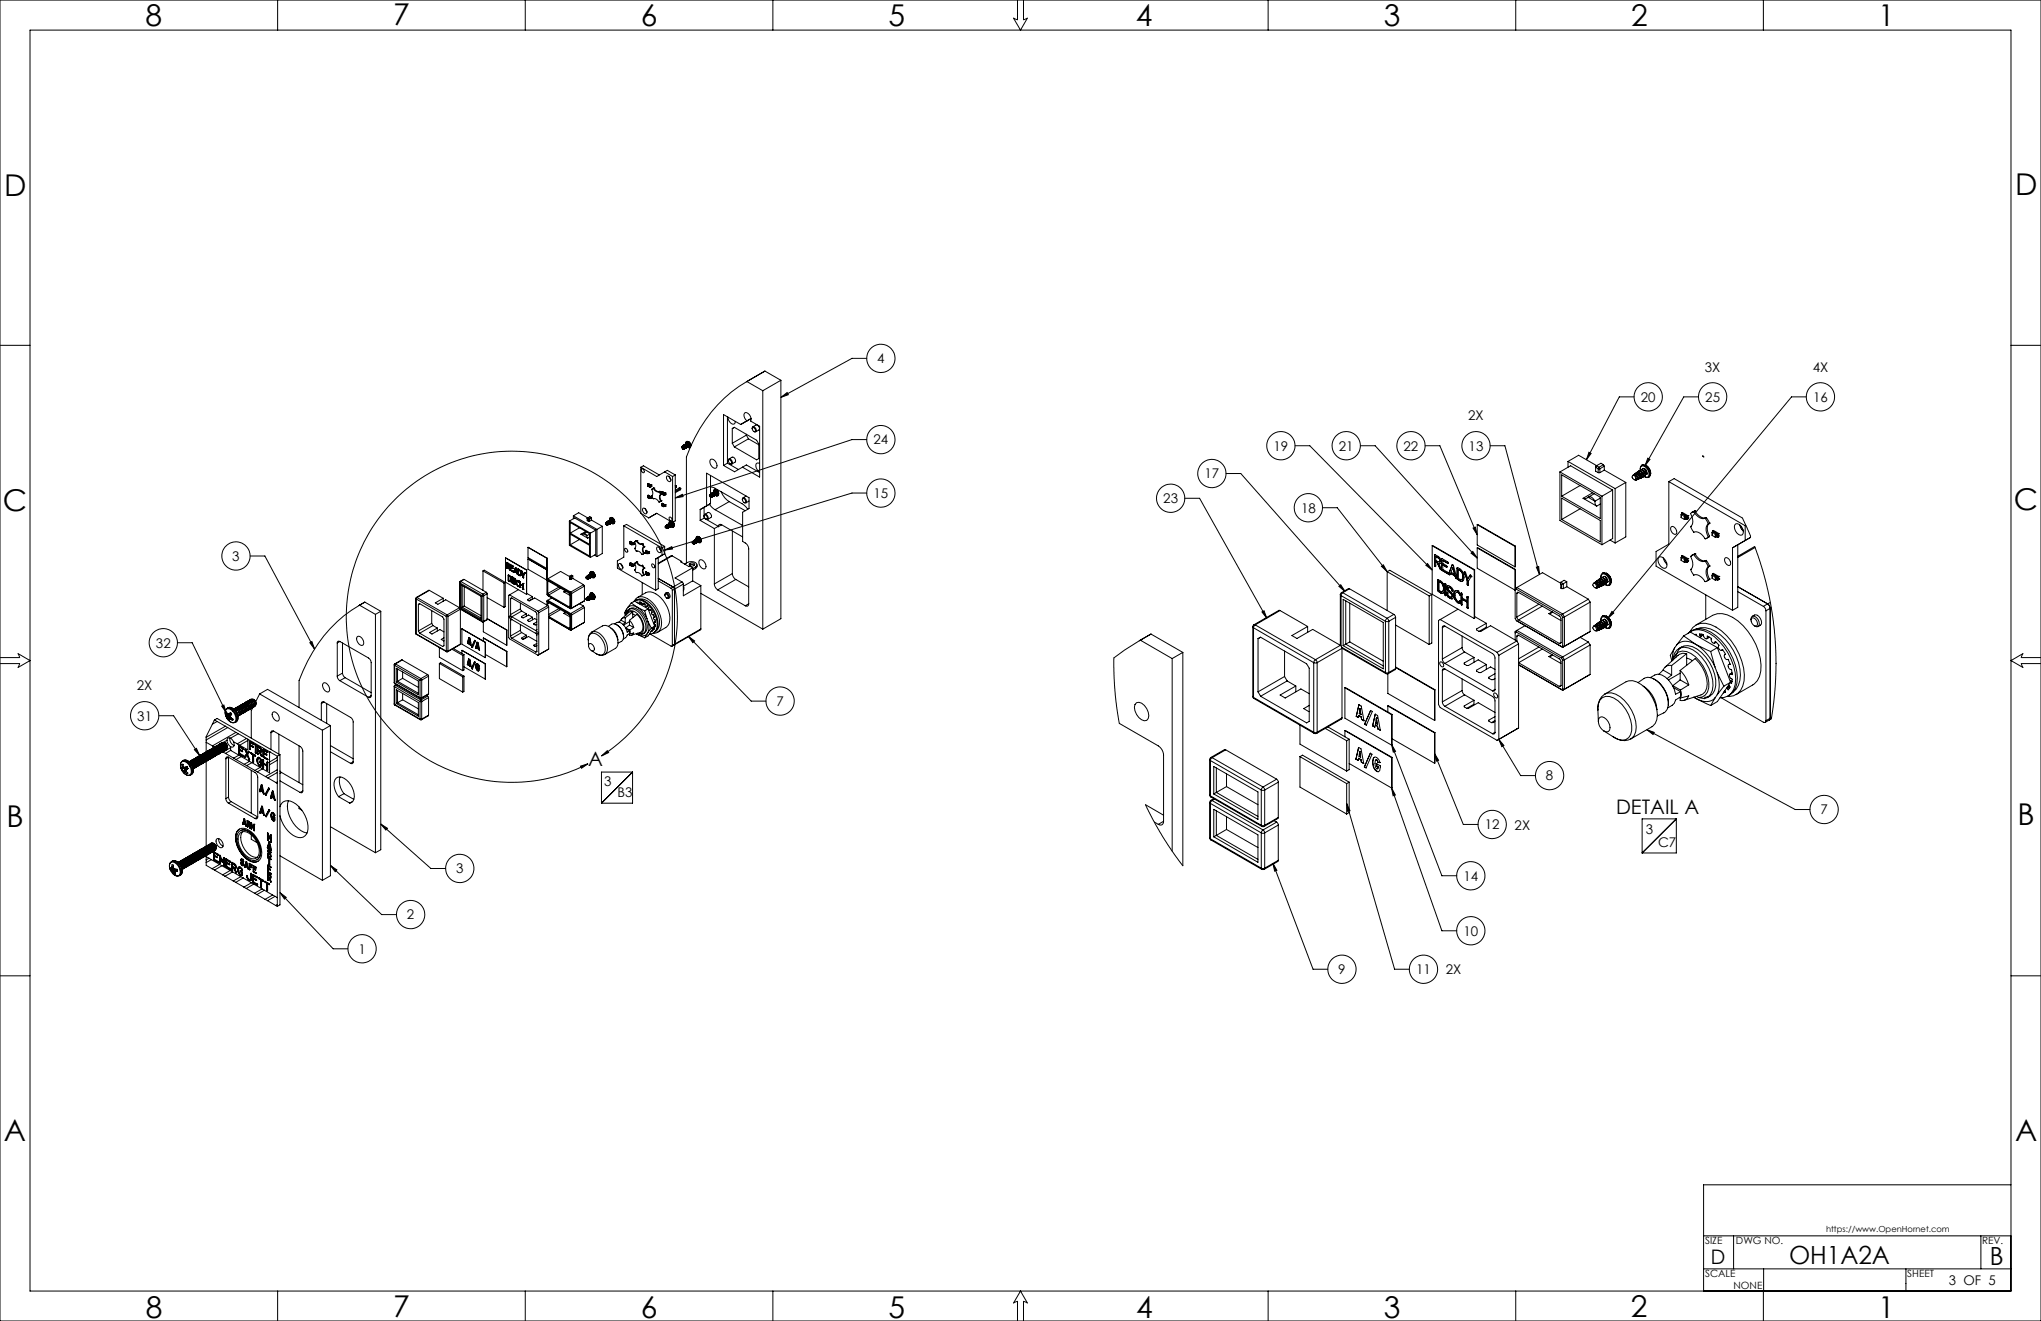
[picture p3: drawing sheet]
<svg xmlns="http://www.w3.org/2000/svg" width="864mm" height="559mm" viewBox="0 0 864 559" stroke-linecap="round" stroke-linejoin="round" font-family="sans-serif">
<defs><g id="words">
<g font-size="12.7">
<text x="61.6" y="10.9">8</text>
<text x="166.4" y="10.6">7</text>
<text x="271.1" y="10.9">6</text>
<text x="375.9" y="10.9">5</text>
<text x="480.7" y="10.9">4</text>
<text x="585.5" y="10.9">3</text>
<text x="690.2" y="11">2</text>
<text x="794.7" y="10.9">1</text>
<text x="1.8" y="83">D</text>
<text x="852.6" y="82.4">D</text>
<text x="852.2" y="215.7">C</text>
<text x="1.1" y="216.3">C</text>
<text x="2.7" y="349.7">B</text>
<text x="853.7" y="349.1">B</text>
<text x="1.6" y="482.7">A</text>
<text x="852.6" y="482.5">A</text>
<text x="61.7" y="557.6">8</text>
<text x="166.4" y="557.2">7</text>
<text x="271.2" y="557.6">6</text>
<text x="376" y="557.6">5</text>
<text x="480.7" y="557.6">4</text>
<text x="585.6" y="557.6">3</text>
<text x="690.1" y="557.2">2</text>
<text x="794.7" y="557.6">1</text>
</g>
<g font-size="10.6">
<text x="757" y="534.8">OH1A2A</text>
<text x="841.9" y="535.3">B</text>
</g>
<g font-size="8.5">
<text x="248.8" y="324.1">A</text>
<text x="683.8" y="344.5">DETAIL A</text>
<text x="723.9" y="534.7">D</text>
</g>
<g font-size="5.6">
<text x="371.2" y="153.6">4</text>
<text x="721.4" y="157.2">3X</text>
<text x="767" y="157.2">4X</text>
<text x="694.3" y="169.9">20</text>
<text x="721.6" y="169.9">25</text>
<text x="767.2" y="169.9">16</text>
<text x="621.3" y="177.8">2X</text>
<text x="369.6" y="188">24</text>
<text x="538.9" y="190.6">19</text>
<text x="566.5" y="190.6">21</text>
<text x="593.9" y="190.6">22</text>
<text x="621.4" y="190.6">13</text>
<text x="509.7" y="202.4">17</text>
<text x="369.6" y="210.6">15</text>
<text x="492.2" y="212.8">23</text>
<text x="550.5" y="216.8">18</text>
<text x="98.3" y="237.2">3</text>
<text x="66" y="273.9">32</text>
<text x="57.9" y="292">2X</text>
<text x="328.5" y="298.6">7</text>
<text x="58.1" y="304.8">31</text>
<text x="255.6" y="332.5">3</text>
<text x="654.1" y="330.1">8</text>
<text x="261.3" y="337.3">B3</text>
<text x="770.3" y="344.5">7</text>
<text x="628.3" y="350.8">12</text>
<text x="640.9" y="351">2X</text>
<text x="696.4" y="352.7">3</text>
<text x="701.6" y="358.4">C7</text>
<text x="193" y="369.4">3</text>
<text x="619.2" y="372.5">14</text>
<text x="172.2" y="388.9">2</text>
<text x="619.2" y="395.8">10</text>
<text x="151.7" y="403.4">1</text>
<text x="566.3" y="412">9</text>
<text x="599.2" y="412">11</text>
<text x="611.8" y="412.2">2X</text>
<text x="824.6" y="543.6">3 OF 5</text>
</g>
<g font-size="4.2">
<text x="721.5" y="526.2">SIZE</text>
<text x="734.5" y="526.2">DWG NO.</text>
<text x="838.7" y="526.1">REV.</text>
<text x="721.5" y="540.3">SCALE</text>
<text x="733.5" y="545.3">NONE</text>
<text x="807" y="540.3">SHEET</text>
</g>
<text font-size="3.5" x="772.7" y="521.2">https://www.OpenHornet.com</text>
</g></defs>
<g fill="none" stroke="#000" stroke-width=".42">
<path d="M0 0h863.6v558.8h-863.6zM12.7 12.7h838.2v533.4h-838.2zM117.5 0v12.7M222.2 0v12.7M327 0v12.7M430.5 0v8.4l-1.7-.7 3 5 2.9-5-1.6 .7v-8.4M536.6 0v12.7M641.4 0v12.7M746.1 0v12.7M0 146.1h12.7M323.7 157l-7.9 4.5M323.7 157l-7.7 4.4"/>
<path d="M323.7 157l6.7 3.9M366.7 151.6h-6.2l-30.1 16.5M850.9 146.1h12.7M307.8 176.4v19.5M308 176.5v.1a2.63 2.63 0 0 0 2.7 2.8l.4-1.1M316 161.4a57.3 57.3 0 0 0-23.7 27.2M316 161.4l6.8 3.9M316.1 178a2.28 2.28 0 0 1-.7-3.5 2.7 2.7 0 0 1 2.2 3.6l3.8 2.2v21.5l-7.3-4.2M317.8 177.2l-4.4 2.4-7.3-4.2v21.5M322.8 165.3v100.8M330.4 168.1l2.7-2 .5 .9zM330.4 160.9l-7.6 4.4"/>
<path d="M330.4 160.9v100.8l-7.6 4.4M691.4 167.9h-6.2l-13.9 26.6M718.7 167.9h-6.3l-16.3 29.1M764.3 167.9h-6.3l-77.6 93.6M271.1 197.7v19.4l3.4 2M271.1 197.7l6.8 3.9 3.3-2M271.1 197.7l1.1-.7 6.8 3.9M271.5 198.3a.96 .96 0 0 1 1 .6 .96 .96 0 0 1-.3 1.1l-.7-.6-.2-.6zM281.2 199.6l3.4 2M281.2 199.6l1.2-.6 3.3 1.9M288.4 189v.3M288.4 189.3l.2-.3 .6 .3"/>
<path d="M288.4 189.3l.6 .7M288.6 189l.1-.1a.53 .53 0 0 1 .6 .3 .53 .53 0 0 1-.1 .6M288.6 188.8l-.1 .2M289 188.7h.1a.56 .56 0 0 1 .6 .2 .56 .56 0 0 1 0 .6M289.1 190h.1M289.1 190h-.1M289.2 189.3l-.2 .7M289.2 189.3l-.1 .7M289.3 188.9l-.9 .1M289.3 188.9l.1 .2M289.3 188.3l-.1 .2M289.3 189.8l.1 .1"/>
<path d="M289.4 189.1v.8M289.4 188.8l-.8 .1M289.4 188.8l.2 .2M289.4 188.2h.6M289.4 188.2l.8 .1M289.4 188.2l-.1 .1M289.4 188.8l-.1 .1M289.5 188.5l.6 .2 .1 .5M289.6 189v.8M289.6 189.8h.1M289.6 189.8l-.2 .1M289.6 189l-.2 .1"/>
<path d="M289.7 188.1h.9M289.7 188.6l-.9 .1M289.7 188.6l.2 .2M289.8 189.6l.1 .1M289.8 188l.9 .1M289.8 188.6h-.9M289.8 188.6l.2 .2M289.8 188.6h-.1M289.9 188.8v.9M290 188.2l-.7 .1M290 188.8l-.1 .9M290 188.2l.2 .1"/>
<path d="M290 188.8h-.1M290.2 188.3l.2 .3M290.2 189.4h.2M290.2 188.3h.1M290.3 188.2l.3 .8M290.4 188.6v.8M290.4 186.8a1.59 1.59 0 0 1 1.6 .8 1.59 1.59 0 0 1-.1 1.7M290.4 188.6h.1M290.6 187.6l.5 .1M290.6 188.1l.2 .2M290.6 188.1h.1M290.7 189.2h.1"/>
<path d="M290.7 188.1l.2 .2M290.7 188l.3 .7M290.8 188.3v.9M290.9 187.7h.2M290.9 188.3v.9M290.9 189.2h-.1M290.9 188.3h-.1M290.9 187a1.3 1.3 0 0 1 .6 2.2M291 187.8h-.9l.3-.8a1.55 1.55 0 0 1 1.3 2.3l-.8-.2M291 187.8l.3 .3M291 187.8h.1M291.1 188.9h.2"/>
<path d="M291.1 187.7l.3 .6M291.1 187.8h-.9l.2-1a1.69 1.69 0 0 1 1.5 2.5l-1-.2M291.1 187.8l.2 .3M291.3 188.1v.8M291.3 188.9h.1M291.3 186.8l.8 .7 .2 1.1-.2-1zM291.3 188.1h.1M292.1 189.2l-1.7 4.1v44.9M300.8 194.3a2.5 2.5 0 0 1 2.2 3.7 2.49 2.49 0 0 1-2.2-3.7zM306.1 196.9l4.7 2.7 3.3-2M307.8 195.9l4.7 2.7M307.8 195.9l-1.7 1"/>
<path d="M308.2 194.9l.1-.5a1.15 1.15 0 0 1 1.4 .5 1.15 1.15 0 0 1-.3 1.5l-.5-.3M308.2 194.7a.91 .91 0 0 1 1.1 .3 .91 .91 0 0 1-.2 1.2l-.7-.6zM308.4 194.2l1.4-.8a1.41 1.41 0 0 1 1.2 2.1l-1.3 .8M309.8 187.5v-6.2l.9-.5 9.4 5.4 1 1.6v6.2l-1 .5-9.4-5.4M309.8 187.5l.9 1.6M314.1 197.6l1.7-.9 5.6 3.2M315.8 184.1l-6 3.4M315.8 183.7v.4M315.8 184.1l.9 1.5M316.7 185.6l-6 3.5M316.7 185.6l4.4 2.5M318.3 181.3v-.5a1.15 1.15 0 0 1 1.5 .5 1.15 1.15 0 0 1-.3 1.4l-.5-.2"/>
<path d="M318.5 180.9a.99 .99 0 0 1 1 .6 .99 .99 0 0 1-.3 1.1l-.7-.6-.2-.7zM318.5 180.6l1.4-.8a1.41 1.41 0 0 1 1.2 2.1l-1.3 .8M321.4 196.1l-1.1-.2a2.6 2.6 0 0 0 1.1 3.8M366.7 185.9h-6.2l-74.8 24.7M548 188.6h6.2l51.8 52.5M575.6 188.6h6.3l43.2 47.5M603 188.6h6.2l15.9 37.6M630.5 188.6h6.3l14.6 54.4M660 199.6v20.6l17.8 10.2M660 199.6l17.8 10.3M660 199.6l4.6-2.6 17.7 10.3M663.5 195.2l19.9 11.5"/>
<path d="M663.5 195.2l4.4-2.6 7.7 4.4M663.5 195.2v2.5M672.3 191.3l.9 .5-1.9 2.7zM675.5 197l-.4 .2v2.1l1.1 .7M675.5 197l-.4 .7 1.1 .6M675.5 197l1.1 .7M676.2 200h.7M676.2 198.3h.7M676.2 198.3v1.7M676.6 197.7l-.4 .6M676.6 197.7l.3 .6M676.9 198.3v1.7"/>
<path d="M678.5 196.6l-1.9 1.1M678.5 196.6l.3 .6M678.5 196.6l-1.1-.6-1.9 1M678.8 198.9l9.1 5.2M678.8 198.9l-1.9 1.1M678.8 197.2l-1.9 1.1M678.8 197.2v1.7M692.8 199.8l-.8 .5M692.8 199.8l.5 .2M693 199.7l.5 .2M693 199.7l-.8 .4M693 199.7l-.2 .1"/>
<path d="M693.3 200l1.1 2M693.4 199.9a1.2 1.2 0 0 1 1.1 1.5M693.5 199.9l.7 .8 .3 1.2M693.5 199.9l-.2 .1M693.7 199.2l-.8 .5M693.7 199.2l.5 .2M693.8 199.1l.5 .3M693.8 199.1l-.6 .3M693.8 199.1l-.1 .1M694.1 198.6l.1-1.3 .4-.5a3.4 3.4 0 0 1 2.9 5.1l-1.4-.1-.6-.5h.6l.1-.3M694.1 199a1.35 1.35 0 0 1 1.1-1.9 3.3 3.3 0 0 1 2 4.7l-.6 .1-1.1-.5M694.2 199.4l1.1 2.1"/>
<path d="M694.3 199.4a1.11 1.11 0 0 1 1 1.5M694.3 199.4l1 1.3 .1 .7M694.3 199.4h-.1M694.5 198.7l-.8 .5M694.5 198.7l.6 .2M694.6 196.8a2.83 2.83 0 0 1 3.6 2.6v1.9l-.7 .6M694.6 198.6l.5 .3M694.6 198.6l-.5 .3M694.6 198.6l-.1 .1M695.1 198.9l1.1 2.1M695.1 198.3l-.2 .1M695.1 198.9a1.06 1.06 0 0 1 1.1 1.5"/>
<path d="M695.1 198.9l1 1.3 .1 .7M695.1 198.9h.1M695.4 198.2l-.8 .5M695.4 198.2l.5 .2M695.5 198.2l.5 .2M695.5 198.2h-.1M695.5 198.2l-.4 .1M695.9 198.4l1.1 2M696 198.4l.7 .8 .3 1.2M696 198.4h-.1M696.3 196.8a3.9 3.9 0 0 1 2.2 3.6v-.1a4.5 4.5 0 0 0-2.2-3.5zM697.2 193.8l.9 .5-2 2.7z"/>
<path d="M720.5 192.8l.4 .5zM242.6 218.2l2.3-1.3 3.8 2.2M242.6 218.2l10 5.7M242.6 218.2v1.2M248.6 219.1l-.1 1.1 .5 .4M248.6 219.1l-.1 .3 .5 .3M248.6 219.1l.6 .3M249 219.7h.3M249 219.7v.9M249.2 219.4l-.2 .3M249.2 219.4l.1 .3M249.3 219.7v.9"/>
<path d="M250.1 218.9l-.9 .5M250.1 218.9l.2 .3M250.1 218.9l-.5-.3-1 .5M250.3 219.2l-1 .5M250.3 219.2v.8M257.9 219.9l.3-.9a1.69 1.69 0 0 1 1.5 2.5l-1.1-.2M258.2 219.9l-.5 .3M258.2 219.9l.2 .2M258.2 219.9h.1M258.2 219h.8M258.2 219.9l-.3 .2 .3-.9a1.53 1.53 0 0 1 1.3 2.3l-.9-.2M258.6 219.7l-.4 .3"/>
<path d="M258.6 219.7l.2 .1M258.6 219.7h.1M258.6 219.7l.3 .1M258.6 219.7l-.3 .1M258.8 219.8l.6 1M258.9 219.8l.5 1M258.9 219.8h-.1M259 219l.8 .7 .3 1M259 219l.8 .8a1.25 1.25 0 0 1-.1 1.7M259 219h.1M259.1 219l.7 .7 .3 1.1M272.1 215a1.55 1.55 0 0 1 1.4 2.3 1.55 1.55 0 0 1-1.4-2.3z"/>
<path d="M273 215.2l.8 1.3M274 210.5h.1M274.1 204.9h.1M274 209.8l.1 .7M274 205.6h.1M274.1 209.8v.1M274.1 209.9l.6 .3M274.1 210.5l.6 .4M274.1 204.9l.6 .4M274.1 205.6l.6 .4M274.1 204.6h.1M274.1 204.8h.1"/>
<path d="M274.1 209.7h.1M274.1 204.6v1M274.1 209.5v.2M274.1 204.6l.2 .2M274.1 209.6l.2 .1M274.1 209.7v.1M274.1 204.6l1.1 .7M274.1 204.6l1.3 .6M274.1 209.5l1.1 .7M274.1 209.5l1.3 .6M274.3 209.7l-.2 .1M274.3 209.7l.8 .4"/>
<path d="M274.3 204.8l-.2 .1M274.3 204.8l.8 .4M274.7 210.2h.1M274.7 210.9h.1M274.7 205.3h.1M274.7 206h.1M274.7 205.3v.7M274.7 210.2v.7M274.8 205.3v.7M274.8 210.2v.7M275.1 210.1h.1M275.1 210.7h.1"/>
<path d="M275.1 205.2h.1M275.1 205.8h.1M275.1 210.1l-.3 .1M275.1 210.7l-.3 .2M275.1 205.2l-.3 .1M275.1 205.8l-.3 .2M275.1 205.2l.1 .1M275.1 205.8l.1 .1M275.1 205.2v.6M275.1 210.1v.6M275.1 210.1l.1 .1M275.1 210.7l.1 .2"/>
<path d="M275.2 205.5h.1M275.2 205.5v.2M275.2 205.7h.1M275.2 210.4h.1M275.2 210.4v.3M275.2 210.7h.1M275.2 205.3h.1M275.2 205.9h.1M275.2 210.2h.1M275.2 210.9h.1M275.2 205.3v.2M275.2 205.7v.2"/>
<path d="M275.2 210.2v.2M275.2 210.7v.2M275.3 205.4l.1 .2zM275.4 205.2h.1M275.4 205.6h.1M275.4 210.5l-.1-.2 .1 .3M275.4 210.5h.1M275.4 205.8h.1M275.4 210.7h.1M275.4 205.2l-.2 .3M275.4 205.2l-.2 .1M275.4 205.6v.2"/>
<path d="M275.4 210.1l-.2 .3M275.4 210.5v.2M275.4 205.6l-.2 .1M275.4 205.8l-.2 .1M275.4 210.1l-.2 .1M275.4 210.5l-.2 .2M275.4 210.7l-.2 .2M275.7 207h.1M275.7 209.8l.7 1.2M275.7 209.8h.1M275.7 207a2.16 2.16 0 0 1 0 2.8M276.4 206.6l-.7 .4"/>
<path d="M276.4 206.6h.1M276.4 206.6a2.19 2.19 0 0 0 2.4 1.4M276.4 211a2.19 2.19 0 0 1 2.4 1.3M276.4 211h.1M276.7 206.5a2.18 2.18 0 0 0 2.3 1.4M276.7 206.5h.1M276.7 206.5l-.7 .3M276.7 206.5l-.3 .1M277.9 217.1l6.7 3.9M277.9 217.1l-3.4 2M278.8 208h.1M278.8 208l.7 1.2"/>
<path d="M278.8 212.3h.1M279 207.9l.8 1.2M279 207.9h.1M279 207.9l-.2 .1M279.5 209.2h.1M279.5 209.2a2.1 2.1 0 0 0 0 2.7M279.5 211.9h.1M279.5 211.9l-.7 .4M279.8 209.1h.1M279.8 209.1a2.1 2.1 0 0 0 0 2.7M279.8 211.8h.1M279.8 211.8l-.6 .4"/>
<path d="M279.8 209.1l-.3 .1M279.8 211.8l-.3 .1M280 209h.1M280 213.9v.1M280 208.4v.6M280 213.3v.7M280 213.3l.7 .4M280 208.4l.7 .3M280 209l.7 .4M280 214l.7 .3M280.1 213h.1M280.1 213.2h.1"/>
<path d="M280.1 208.1h.1M280.1 208.2h.1M280.1 208.1l1.3 .5M280.1 213l.1 .1M280.1 208.1l.1 .1M280.1 208.1v.1M280.1 213v.2M280.1 208.1l1.1 .6M280.1 213l1.1 .6M280.1 213l1.3 .5M280.2 208.2l-.2 .2M280.2 208.2l.8 .4"/>
<path d="M280.2 213.1l-.2 .2M280.2 213.1l.8 .4M280.7 208.7h.1M280.7 209.4h.1M280.7 213.7h.1M280.7 214.3h.1M280.7 208.7v.7M280.7 213.7v.6M280.8 208.7v.7M280.8 213.7v.6M281 208.6h.1M281 209.3h.1"/>
<path d="M281 213.6h.1M281 208.6l-.2 .1M281 209.3l-.2 .1M281 213.5l-.2 .2M281 208.6v.7M281 213.5v.7M281 214.2l-.2 .1M281 213.6l.2 .1M281 214.2l.2 .1M281 208.6l.2 .1M281 209.3l.2 .1M281.2 213.8h.1"/>
<path d="M281.2 213.8v.3M281.2 208.9h.1M281.2 208.9v.3M281.2 209.2h.1M281.2 208.7h.1M281.2 209.4h.1M281.2 213.6h.1M281.2 214.3h.1M281.2 208.7v.2M281.2 209.2v.2M281.2 213.7v.1M281.2 214.1v.2"/>
<path d="M281.3 213.8l.1 .2zM281.4 213.5h.1M281.4 214h.1M281.4 208.6h.1M281.4 209.1l-.1-.3 .1 .3M281.4 209.1h.1M281.4 209.2h.1M281.4 214.2h.1M281.4 208.6l-.2 .3M281.4 209.1v.1M281.4 213.5l-.2 .3M281.4 214v.2"/>
<path d="M281.4 213.5l-.2 .2M281.4 214l-.2 .1M281.4 214.2l-.2 .1M281.4 208.6l-.2 .1M281.4 209.1l-.2 .1M281.4 209.2l-.2 .2M282.3 201.4a1.55 1.55 0 0 1 1.3 2.3 1.55 1.55 0 0 1-1.3-2.3zM283.1 201.5l.7 1.3M283.3 218.7a.95 .95 0 0 1 .9 .6 .95 .95 0 0 1-.2 1.1l-.7-.6zM284.6 201.6v19.4M285.7 210.6l3-1.5 .3 1zM285.7 200.9l-1.1 .7"/>
<path d="M285.7 200.9v19.4l-1.1 .7M286.1 206.2l-.4 .2M286.2 205.5l-.5-.1 .4 .2v.6M286.2 205.5l-.5 .3M286.2 205.5l-.1 .7M287.4 206.4l.5 .3M287.4 206.4l-1.7 1M287.4 206.4l.6 .2M287.9 206.7l-2.2 1.2M287.9 206.7v.5M287.9 207.2l-2.2 1.2M288 206.6l-.1 .6"/>
<path d="M288 206.6l-.1 .1M296.3 215.5v4.6M297.9 219.2l6 3.4M297.9 214.6v4.6M297.9 214.6l-1.6 .9M297.9 219.2l-1.6 .9M298 218.4v-.6a1.15 1.15 0 0 1 1.4 .5 1.15 1.15 0 0 1-.2 1.5l-.5-.3M298.2 217.9a1 1 0 0 1 .9 .6 1 1 0 0 1-.2 1.1l-.7-.6-.2-.6zM298.2 217.6l1.4-.8a1.41 1.41 0 0 1 1.2 2.1l-1.4 .8M299 214v-13.8l17.9 10.3v4.6l-2.7 1.6v12.3l1.1 .7a3.1 3.1 0 0 1 1.5 2.5v23.2M299 214l-2.7 1.5M300.2 209.5v.2"/>
<path d="M300.2 213.3l2.4 2.3M300.2 213.3l-2.3 1.3M300.2 209.4v.1M300.2 209.7l.5 .7M300.2 209.6l.3-.2 .4 .3M300.2 209.6v.1M300.3 209.4h.5l.4 .9M300.4 209.2l-.2 .2M300.6 209.1h.1M300.6 206l1.4 .3 12.3 7 2.1 2.1M300.6 201.1v8M300.6 210.3v2.7"/>
<path d="M300.6 213l-1.6 1M300.6 213l-.4 .3M300.7 210.4h.1M300.8 209h-.2M300.8 209.1l.5 .1 .2 .6M300.9 210.4h.1M300.9 209.7l-.1 .7M300.9 209.7v.7M300.9 210.4h-.1M301 209.3l-.8 .1M301 209.3l.2 .2M301.1 208.7l-.1 .1"/>
<path d="M301.2 209.5v.8M301.2 209.2l-.8 .1M301.2 209.2l.1 .2M301.2 209.2l-.2 .1M301.2 208.6h.6M301.2 208.6l.8 .1M301.2 208.6l-.1 .1M301.2 208.9h.5l.2 .7M301.3 209.4v.8M301.3 209.4l-.1 .1M301.3 210.2l-.1 .1M301.5 209l-.9 .1"/>
<path d="M301.5 209l.2 .2M301.5 208.5h.9M301.5 209.9h.1M301.6 210h.1M301.6 209h-.9M301.6 209l.2 .2M301.6 209h-.1M301.6 208.4l.8 .1M301.6 208.4h.1M301.7 209.2v.8M301.8 208.6l-.7 .1M301.8 209.2v.8"/>
<path d="M301.8 208.6l.1 .1M301.8 209.2h-.1M301.8 210h-.1M301.9 208.2h.9M301.9 208.2l.3-.8a1.53 1.53 0 0 1 1.3 2.3l-.8-.2M301.9 208.7l.3 .3M301.9 208.2l.3-1a1.69 1.69 0 0 1 1.5 2.5l-1-.2M301.9 208.7h.1M302 209.8h.2M302 208.6l.4 .7M302 208.7l.2 .3M302 208.1l.9 .1"/>
<path d="M302.2 209v.8M302.2 209.8h.1M302.2 207.2a1.59 1.59 0 0 1 1.6 .8 1.59 1.59 0 0 1-.1 1.7M302.2 209h.1M302.4 208.5l.2 .2M302.4 208l.5 .1M302.4 208.5h.1M302.4 209.5l.2 .1M302.4 208.4l.4 .7M302.6 209.6h.1M302.6 215.6l11.4 6.5M302.6 208.7v.9"/>
<path d="M302.6 208.1h.3M302.6 208.7v.8M302.6 208.7h.1M302.6 209.5v.1M302.7 207.4a1.26 1.26 0 0 1 .6 2.1M302.8 208.2l.2 .3M302.8 209.3h.2M302.8 208.2h.1M302.9 208.1l.3 .6M303 209.3h.1M303 208.5v.8M303.1 207.2l.7 .7 .3 1.1-.3-1z"/>
<path d="M303.1 208.5v.8M303.1 208.5h-.1M303.1 209.3h-.1M305.2 208l.1 .4a8.7 8.7 0 0 0 3.2 3.8M308.5 212.2l-5.9 3.4M308.5 212.2l6.8 3.8M314.1 211.3l.1-.5a1.22 1.22 0 0 1 1.4 .4 1.22 1.22 0 0 1 0 1.5l-.8-.2M314.3 210.9a.99 .99 0 0 1 1 .6 .99 .99 0 0 1-.2 1.2l-.9-1zM315.7 209.8l-1.3 .8M316.9 211.9l-1.3 .8M366.7 208.6h-6.2l-79.3 24.1M501.3 210.8h6.3l28.4 50.7"/>
<path d="M518.8 200.3h6.2l44.1 49.9M559.6 214.8h6.2l21.2 27M660.8 200.9l16.3 9.4v9l-16.3-9.4zM660.8 210.7l16.3 9.5v9l-16.3-9.5zM668.6 215.2l-7.8 4.5M668.6 205.4l-7.8 4.5M669.9 210.8l5.7 3.3M672 210.4l-1.4 .6-.7-.2M672 210.4a2.17 2.17 0 0 1 2.9 1.6M672 210.4l2.9 1.6M673.9 208.5l-4 2.3M674.6 208.8l-2.4 1.5"/>
<path d="M674.9 212l.2 1.5 .5 .6M677.1 213.2l-1.5 .9M677.1 210.7l-2.2 1.3M677.8 209.9v20.5M682.3 207.3v20.5l-4.5 2.6M682.3 207.3l-4.5 2.6M683.4 206.7v23M687.9 204.1l-4.5 2.6M687.9 204.1v23l-4.5 2.6M691.3 201h-.1a1 1 0 0 0-.4 1.3 1 1 0 0 0 1.2 .5M691.3 201l.2 .1M691.5 200.8l.2 .1"/>
<path d="M691.5 200.8l-.6 .3M691.5 200.8l-.2 .2M691.5 201.1l.7 1.5M691.6 200.9a1.2 1.2 0 0 1 1.2 1.5M691.7 200.9l.7 .7 .3 1.1M691.7 200.9l-.2 .2M691.8 203l.5 .1M691.9 203h.1M692 200.4l-.8 .6M692 200.4l.3 .2M692 202.8l-.1 .1M692.2 202.6l-.2 .2"/>
<path d="M692.2 202.6l.2 .3M692.2 200.2l-.8 .5M692.2 200.2l.4 .2M692.2 200.2l-.2 .2M692.3 200.6l1.1 1.9M692.4 202.9l-.1 .2M692.5 200.4a1.2 1.2 0 0 1 1.1 1.5M692.6 200.4l.7 .8 .3 1.2M692.6 200.4l-.3 .2M692.7 202.7l-.4 .4M692.7 202.7l-.3 .2M692.8 202.6l.4 .1"/>
<path d="M693.4 202.5l-.2 .2M693.6 202.4l-.3 .3M693.6 202.4l-.2 .1M694.4 202l-.1 .3-.5-.1M694.5 201.9l-.2 .4M694.5 201.9l-.1 .1M695.3 201.5l-.1 .3h-.5M695.4 201.4l-.2 .4M695.4 201.4l-.1 .1M696.2 200.9l-.1 .4M696.2 200.9v.1M697 200.4l-.8 .2"/>
<path d="M706.1 203.7l2.3-1.2 28.8 16.6 2.9 6.1 .6 2.1M706.1 203.7v26.5l-5.4 3.1v6.2l32.4 18.7M706.1 203.7l32.3 18.7M711.3 218.9l.1 .1M711.3 217.6l.1 1.4M711.4 217.6l1.3 .8M711.4 219l1.3 .7M711.5 217.1h.1M711.5 217.4h.1M711.5 217.1l.3 .2M711.5 217.1v.3M711.5 217.4l.1 .1"/>
<path d="M711.5 217.1l.4-.3 2.3 1.3M711.5 217.1l2.2 1.3M711.8 217.3l-.4 .3M711.8 217.3l1.6 .9M712.7 218.4h.2M712.7 219.7h.2M712.7 218.4v1.3M712.9 218.4v1.3M713.4 219.4h.1M713.4 218.2l-.5 .2M713.4 218.2v1.2M713.4 219.4l-.5 .3"/>
<path d="M713.4 218.2l.3 .2M713.4 219.4l.3 .2M713.7 218.7h.1M713.7 218.7l-.2 .1 .2 .5M713.7 219.3h.1M713.7 218.4h.1M713.7 218.7h-.2l.2 .6M713.7 219.6h.1M713.7 218.4v.3M713.7 219.3v.3M713.9 218.6l.3 .5zM714.2 218.1h.1"/>
<path d="M714.2 219h.1M714.2 219.4h.1M714.2 218.1l-.5 .6M714.2 218.1l-.5 .3M714.2 219v.4M714.2 219l-.5 .3M714.2 219.4l-.5 .2M715.3 217.3a4.3 4.3 0 0 1 0 5.5M715.3 217.2v.1M716.7 216.5l-1.4 .7M716.7 216.5h.1M716.7 216.5a4.3 4.3 0 0 0 4.8 2.7"/>
<path d="M717.2 216.2a4.4 4.4 0 0 0 4.8 2.7M717.2 216.2h.1M717.2 216.2l-1.3 .5M717.2 216.2l-.5 .3M721.5 219.2h.1M721.5 219.2l1.3 2.4M722 218.9h.1M722 218.9l1.3 2.4M722 218.9l-.5 .3M105.8 235.2h6.3l21 39.4M213.9 236v10.3l8.9 5.1M213.9 236l8.9 5.2"/>
<path d="M213.9 236l8.9 5.1M214.4 238.1v-.2a1.63 1.63 0 0 1 1.4 1.7l-.5 .2M214.4 238v2.1M214.5 237.9l-.1 .1M214.6 239.4l-.1 1M214.6 238.3v.8l.7 .4M214.6 238.3l.6 .2M214.6 239.4l.3 .2M214.6 238.3l.5 .3M214.6 239.4h.1M214.9 239.6h.1M214.9 239.6l.6 1.3"/>
<path d="M215.1 238.6l.2 .1M215.2 238.5l.1 .2M215.2 238.5l-.1 .1M215.3 239.8l.5 1.2M215.3 239.8h.1M215.3 239.8h.2M215.3 238.7l.2 .5M215.3 238.7h.1M215.5 239.2l-.1 .2 .1-.2M215.5 239.2h.1M215.8 238.9l1.5 .8M215.8 238.9v2.1"/>
<path d="M215.8 238.9h.1M215.9 238.9v2M215.9 238.7v.2M216.1 239.1v.7l.9 .7M216.1 239.1l1 .6M216.1 239.1l1.1 .6M217.1 239.7h.1M217.2 239.7h.1M217.3 239.7h-.2M223.4 231.6l8.1 4.5M223.4 231.6l8 4.5M223.4 231.6v4.3l8 4.6"/>
<path d="M223.4 236.5v4.3l8 4.6M223.4 236.5l8.1 4.6M223.4 236.5l8 4.6M231.4 236.1v4.4M231.5 236.1h-.1M231.5 236.1l-.1 4.4M240.9 220.4v10.3l8.9 5.1M240.9 220.4l8.9 5.1M240.9 220.4l2.3-1.3 8.9 5.2M241.3 221l8.1 4.7v4.6l-8.1-4.8zM241.3 226l8.1 4.7v4.5l-8.1-4.7zM245.2 223.3l-3.9 2.2"/>
<path d="M245.2 228.2l-3.9 2.3M245.8 226l2.9 1.6M246.9 225.8l-1.1 .2M246.9 225.8a1.1 1.1 0 0 1 1.4 .8M246.9 225.8l1.4 .8M247.8 224.8l-2 1.2M248.2 225l-1.2 .7M248.3 226.6l.4 1M249 220.6h.3M249.4 227.2l-.7 .4M249.4 226l-1.1 .6M249.8 225.5v10.3"/>
<path d="M250.3 220l4.5 2.6M250.3 220l-1 .6M251.5 234.8l1.1 .6M252.1 224.3v10.2l-2.3 1.3M252.1 224.3l-2.3 1.2M252.6 223.9v11.5M254.8 222.6l-2.2 1.3M254.8 222.6v11.5l-2.2 1.3M256.5 221.1a.49 .49 0 0 0-.3 .6 .49 .49 0 0 0 .7 .3M256.5 221.1h.1M256.6 221l.2 .1M256.6 221l-.3 .2"/>
<path d="M256.6 221l-.1 .1M256.6 221.1l.4 .8M256.7 221l.5 .4 .1 .4M256.8 221.1l.4 .9M256.8 221.1h-.2M256.8 220.8l-.2 .1M256.8 222.1h.2M256.8 222.1h.1M256.9 220.8l-.4 .3M256.9 220.8l.1 .1M256.9 222h-.1M257 221.9l-.1 .1"/>
<path d="M257 221.9l.1 .1M257 220.7l-.2 .1M257 220.7l.2 .1M257 220.7l-.1 .1M257 220.9l.6 .9M257.1 222l-.1 .1M257.1 220.8l.6 .3v.4M257.2 220.8l.5 1M257.2 220.8l-.2 .1M257.2 222l-.2 .1M257.2 222h-.1M257.3 220.5l-.4 .2"/>
<path d="M257.3 220.5l.2 .1M257.3 221.9h.2M257.4 220.4l.2 .1M257.4 220.4l-.4 .2M257.4 220.4l-.1 .1M257.5 220.6l.6 1M257.6 221.8l-.1 .1M257.6 220.5l.5 .8M257.6 220.5l.6 1M257.6 220.5l-.1 .1M257.7 220.2l-.4 .3M257.7 220.2l.3 .1"/>
<path d="M257.7 221.8l-.2 .1M257.7 221.8h-.1M257.7 220.2h.1M257.8 220.2l.2 .1M257.8 220.2l-.3 .1M257.8 221.7h.2M258 220.3l.5 1M258 220.3l.6 .8M258 220.3l.6 1M258 220.3h.1M258.1 221.6l-.1 .1M258.2 221.5l-.2 .2"/>
<path d="M258.2 221.5l-.1 .1M258.4 220.1l.6 1M258.4 220l.6 .8M258.4 220l.6 1.1M258.4 220v.1M258.5 221.5h.1M258.5 221.3l-.3 .2M258.5 221.3h.1M258.6 221.3l-.1 .2M258.9 221.2h.1M259 221.1l-.3 .1M259 221.1h.1"/>
<path d="M259 221.1l-.1 .1M259.4 220.8l-.4 .1M260.1 220.8h.1M261.9 238.4a1.55 1.55 0 0 1 1.4 2.3 1.55 1.55 0 0 1-1.4-2.3zM262.8 238.6l.7 1.3M263.9 222.5v13.2l-2.7 1.5v3.1l16.2 9.4M263.9 222.5l16.2 9.3M263.9 222.5l1.2-.7 16.1 9.3M264.4 232.1a.86 .86 0 0 1 1 .4 .86 .86 0 0 1-.2 1.1l-.7-.6zM266.6 239.1h.1M266.6 229.4v.7M266.6 238.5v.6"/>
<path d="M266.6 230v.1M266.6 238.4l.6 .5M266.6 229.4l.6 .4M266.6 230.1l.6 .3M266.6 239.1l.6 .4M266.6 238.2h.1M266.6 238.4h.1M266.6 229.1h.1M266.6 229.3h.1M266.6 229.1l.2 .1M266.6 238.2l.2 .1M266.6 229.1v.2"/>
<path d="M266.6 238.2v.2M266.6 229.1l1.2 .7M266.6 229.1l1.4 .6M266.6 238.2l1.2 .6M266.6 238.2l1.4 .5M266.8 229.2l-.2 .2M266.8 229.2l.8 .5M266.8 238.3l-.2 .1M266.8 238.3l.8 .4M267.2 229.8h.1M267.2 230.4h.1M267.2 238.9h.1"/>
<path d="M267.2 239.5h.1M267.2 229.8v.6M267.2 238.9v.6M267.3 229.8v.6M267.3 238.9v.6M267.6 230.3h.1M267.6 229.7h.1M267.6 238.8h.1M267.6 229.7v.6M267.6 238.7v.7M267.6 229.7l-.3 .1M267.6 238.7l-.3 .2"/>
<path d="M267.6 230.3l-.3 .1M267.6 239.4l-.3 .1M267.6 229.7l.2 .1M267.6 230.3l.2 .1M267.6 238.8l.2 .1M267.6 239.4l.2 .1M267.8 229.9h.1M267.8 229.9v.3M267.8 230.2h.1M267.8 239h.1M267.8 239v.3M267.8 239.3h.1"/>
<path d="M267.8 229.8h.1M267.8 230.4h.1M267.8 229.8v.1M267.8 230.2v.2M267.8 238.8v.2M267.8 239.3v.2M267.8 229.9l.2 .2zM267.8 239l.2 .2zM268 229.7h.1M268 230.1h.1M268 238.7h.1M268 239.2h.1"/>
<path d="M268 230.3h.1M268 239.4h.1M268 229.7l-.2 .1M268 239.2l-.2 .1M268 229.7l-.2 .2M268 230.1v.2M268 238.7l-.2 .3M268 239.2v.2M268 230.1l-.2 .1M268 230.3l-.2 .1M268 238.7l-.2 .2M268 239.4l-.2 .1"/>
<path d="M268.5 232l.7 1.2M268.5 232h.1M268.5 229.2a2.12 2.12 0 0 1 0 2.8M268.5 238.3a2.1 2.1 0 0 1 0 2.8M268.5 238.3h.1M268.5 229.2h.1M269.2 228.8l-.7 .4M269.2 228.8h.1M269.2 228.8a2.07 2.07 0 0 0 2.4 1.4M269.2 233.2a2.13 2.13 0 0 1 2.4 1.3M269.2 233.2h.1M269.2 237.9l-.7 .4"/>
<path d="M269.2 237.9a2.18 2.18 0 0 0 2.4 1.4M269.2 237.9h.1M269.5 228.7a2.19 2.19 0 0 0 2.4 1.3M269.5 228.7h.1M269.5 228.7l-.6 .3M269.5 237.7a2.08 2.08 0 0 0 2.4 1.4M269.5 237.7h.1M269.5 237.7l-.6 .3M269.5 228.7l-.3 .1M269.5 237.7l-.3 .2M271.6 230.2h.1M271.6 230.2l.7 1.2"/>
<path d="M271.6 234.5h.1M271.6 239.3h.1M271.6 239.3l.7 1.2M271.9 230l.7 1.2M271.9 230h.1M271.9 239.1l.7 1.2M271.9 230l-.3 .2M271.9 239.1l-.3 .2M271.9 239.1h.1M272.3 231.4h.1M272.3 231.4a2.1 2.1 0 0 0 0 2.7M272.3 234.1h.1"/>
<path d="M272.3 234.1l-.7 .4M272.6 231.2h.1M272.6 231.2a2.1 2.1 0 0 0 0 2.8M272.6 234h.1M272.6 234l-.6 .4M272.6 231.2l-.3 .2M272.6 234l-.3 .1M273.1 233.2l.7 .4M273.1 233.8v.1M273.1 233.2v.7M273.1 233.9l.7 .3M273.2 233.1h.1"/>
<path d="M273.2 232.9v.2M273.2 232.9l.1 .1M273.2 232.9h.1M273.2 232.9l1.1 .6M273.2 232.9l1.3 .5M273.4 233l.7 .4M273.4 233l-.3 .2M273.8 233.6h.1M273.8 234.2h.1M273.8 233.6v.6M273.9 233.6v.6M274.1 233.5h.1"/>
<path d="M274.1 233.4v.7M274.1 233.4l-.2 .2M274.1 234.1l-.2 .1M274.1 233.5l.2 .1M274.1 234.1l.2 .1M274.3 233.7v.3M274.3 234h.1M274.3 233.7h.1M274.3 234.2h.1M274.3 233.5v.2M274.3 234v.2M274.4 233.7l.1 .2z"/>
<path d="M274.5 233.4h.1M274.5 234.1h.1M274.5 233.9l-.2 .1M274.5 233.9h.1M274.5 233.4l-.2 .3M274.5 233.9v.2M274.5 233.4l-.2 .2M274.5 234.1l-.2 .1M275.9 238.5a.94 .94 0 0 1 1 .6 .94 .94 0 0 1-.3 1.1l-.7-.6zM277.4 236.5v13.2M278.1 231.4a1.57 1.57 0 0 1 1.3 2.4 1.57 1.57 0 0 1-1.3-2.4zM278.5 235.8l-1.1 .7"/>
<path d="M278.5 235.8v13.2l-1.1 .7M278.9 231.6l.8 1.3M279.1 231.7l-.1 .1M279.4 232.1l-.2 .1M279.6 232.5l-.2 .1M280.1 231.8v3.1M280.1 234.9l-2.7 1.6M281.2 232.7l3-1.5 .4 1zM281.2 234.2l-1.1 .7M281.2 231.1l-1.1 .7M281.2 231.1v3.1M281.2 234.2l-2.7 1.6"/>
<path d="M281.7 222.5l-.1 .1M281.8 222.5a.5 .5 0 0 0-.4 .7 .5 .5 0 0 0 .8 .2M281.8 222.5l.1 .1M281.8 222.4l.2 .1M281.8 222.4l-.1 .1M281.8 222.4v.1M281.9 222.6l.3 .7M281.9 222.5l.6 .3v.4M282 222.5l.5 .9M282 222.5l-.1 .1M282.1 222.2l-.4 .3M282.1 222.2l.2 .1"/>
<path d="M282.2 223.4l.1 .2M282.2 223.3v.1M282.2 223.3l.1 .2M282.2 222.1l-.4 .3M282.2 222.1l.2 .1M282.2 222.1l-.1 .1M282.3 222.3l.5 .9M282.3 223.5v.1M282.4 222.2l.5 .3v.5M282.4 222.2l.5 1M282.4 222.2l-.1 .1M282.5 223.4l-.2 .2"/>
<path d="M282.5 223.4l-.2 .1M282.5 223.3h.3M282.5 221.9l-.4 .3M282.5 221.9l.3 .1M282.6 221.9l.2 .1M282.6 221.9l-.4 .1M282.6 221.9h-.1M282.8 222l.5 1M282.8 223.2v.1M282.8 222l.5 .3 .1 .4M282.8 222l.6 1M282.8 222h.1"/>
<path d="M282.9 223.2l-.1 .1M282.9 223.2h-.1M283 221.6l-.5 .3M283 221.6l.2 .1M283 223.1l.2 .1M283 221.6l-.3 .1M283 221.6h.1M283.2 221.7l.6 1.1M283.2 221.7h.1M283.2 221.7l.5 .3 .1 .5M283.2 221.7l.6 1M283.3 223l-.1 .2"/>
<path d="M283.4 221.4l-.4 .2M283.4 221.4l.2 .1M283.4 223l-.1 .2M283.4 223h-.1M283.4 220.4l-.3 .9M283.4 221.3l.3 .2M283.4 221.3l-.3 .1M283.4 221.3v.1M283.5 222.9h.2M283.6 221.5l.6 1M283.6 221.5h.1M283.7 221.5l.5 .3v.4"/>
<path d="M283.7 221.5l.5 1M283.7 222.9h.1M283.8 222.8l-.1 .1M283.8 221.1l-.4 .2M283.8 221.1l.3 .1M283.8 222.7l-.1 .2M283.8 222.7v.1M283.8 221.1l-.2 .1M283.8 221.1h.1M283.9 220.6l-.7 .2-.1 .7M283.9 222.6l.2 .1M284.1 221.2l.5 1"/>
<path d="M284.1 221.2h.1M284.2 222.6v.1M284.2 222.5l-.1 .2M284.2 220.8l.7 1.1v.8l-.5 .3-.6-.3a.73 .73 0 0 0 1.3 0v-.9l-.4-.9M284.2 222.5v.1M284.2 222.5h.1M284.4 235.1h-.4l-5.5 3.2M284.4 235.1l4 2.4M284.4 235.1l-5.9 3.4M284.6 222.2l-.4 .2M284.8 220.9l.5 1.3-.4 .8M284.9 220.9l.4 1.3z"/>
<path d="M288.4 237.5l-.3 .2 3.5 2 .3-.2 1.2 .7M288.4 237.5v.4M289.7 238.6a3.8 3.8 0 0 1 5-.2l.1 1-.5 .5M291.7 238.5a1.25 1.25 0 0 1 1.3-.4 1.25 1.25 0 0 1 .9 .9 1.22 1.22 0 0 1-1.3 .5 1.22 1.22 0 0 1-.9-1zM291.7 239.1l1.1-.4 1 .4M293.1 229.1l-.1 .1M293.2 229.1a.5 .5 0 0 0-.4 .7 .5 .5 0 0 0 .7 .2M293.2 229.1l.1 .1M293.3 229.2l.3 .7M293.3 229l.1 .1M293.3 229l-.2 .1M293.3 229l-.1 .1"/>
<path d="M293.3 229.1l.8 .8M293.4 229.1l.5 .9M293.4 229.1l-.1 .1M293.4 230.1h.1M293.5 228.8l-.4 .3M293.5 228.8l.2 .1M293.5 230v.1M293.6 229.9l.1 .1M293.6 228.7l-.4 .3M293.6 228.7l.2 .1M293.6 229.9l-.1 .1M293.6 228.7l-.1 .1"/>
<path d="M293.7 230l-.3 .1M293.7 228.9l.5 .9M293.8 228.8l.5 .3v.5M293.8 228.8l.5 1M293.8 228.8l-.1 .1M293.9 230l-.2 .1M293.9 230h-.2M293.9 228.5l-.4 .3M293.9 228.5l.2 .1M294 228.4l.3 .1M294 228.4l-.4 .2M294 228.4l-.1 .1"/>
<path d="M294.1 228.6l.6 1M294.2 229.8l-.1 .1M294.2 228.5l.4 .2 .1 .6M294.2 228.2l-.1 .1M294.3 228.5l.5 1.1M294.3 228.5l-.2 .1M294.3 239.9l-1.2 .7M294.3 239.9v.6M294.3 229.8l-.1 .1M294.3 229.8h-.1M294.4 228.2l-.5 .3M294.4 228.2l.2 .1"/>
<path d="M294.4 228.2h.1M294.4 228.2l.3 .1M294.4 228.2h-.2M294.5 227.9l.3-.9a1.69 1.69 0 0 1 1.5 2.6l-1-.4 .3-.1M294.6 228.3l.6 1M294.7 228.3l.5 .3v.5M294.7 228.3l.5 1M294.7 229.7h.1M294.7 228.3h-.1M294.7 229.6l-.3 .1M294.7 229.6h.1M294.8 227.9l-.4 .3"/>
<path d="M294.8 227.9l.3 .2M294.8 229.6l-.1 .1M294.8 227.9h.1M294.8 227h.9M294.8 227.9l.3 .1M294.8 227.9l-.3 .2 .3-.9a1.53 1.53 0 0 1 1.3 2.3l-.8-.2M294.9 238.9l-.1 1.2-.5 .4M295.1 228.1l.5 1M295.1 227.7l-.1 .1M295.1 228l.5 .4v.4M295.1 228l.5 1.1M295.1 228v.1"/>
<path d="M295.1 229.5h.1M295.2 229.3l-.3 .2M295.2 229.3h.1M295.2 227.7l-.4 .3M295.2 227.7l.3 .1M295.2 229.3v.2M295.2 227.7h.1M295.2 227.7l-.1 .1M295.5 227.8l.5 1M295.5 227.8h.1M295.6 229.2h.1M295.6 229.1h.1"/>
<path d="M295.6 229.1v.1M295.7 227l.7 .8a1.2 1.2 0 0 1-.1 1.8M295.7 227l.8 .7 .3 1.1-.4-1zM296 228.8l-.4 .1M296.1 236.9a2.49 2.49 0 0 1 2.2 3.7 2.5 2.5 0 0 1-2.2-3.7zM296.3 220.1l6 3.5M302.3 223.6v23.4M303.9 222.6v.2M303.9 222.6l-1.6 1M305.4 222a.88 .88 0 0 0-1-.1 .88 .88 0 0 0-.5 .9M305.4 222l8.8 5.1M305.4 222l-1.5 .8"/>
<path d="M309.9 224.6v18M314 222.1l.2 .2M314.2 222l-.2 .1M584.5 239.5l.8-.6 1.7 2.9zM603.3 239.1l.7-.7 2 2.7zM606 230.9v20.5l17.8 10.3M606 230.9l17.8 10.2M606 230.9l18 10.1M607 234.9v-.2a3.2 3.2 0 0 1 2.8 3.2l-.6 .5h-.4M607 239v.3M607 239.3l.3 .3M607 239v.2"/>
<path d="M607 234.9h.1M607 239.2l.3 .4M607 234.9v4.1M607 239.2v.1M607.2 234.6l-.2 .3M607.3 239.6h.1M607.5 237.7l-.2 1.9M607.5 235.4v1.7l1.4 .7M607.5 237.7l.6 .3M607.5 235.4l1 .6M607.6 235.4l.9 .5M607.6 235.4h-.1"/>
<path d="M607.6 237.7h-.1M608.1 238l1.2 2.6M608.1 238h.1M608.2 238l1.1 2.6M608.5 236l.4 .2M608.5 235.9l.4 .3M608.5 235.9v.1M608.8 238.4l1 2.3-.2 .2M608.8 238.4h.1M608.8 238.4h.5M608.9 236.2l.4 1M608.9 236.2h.1"/>
<path d="M609.3 237.2l-.3 .5 .3-.5M609.3 237.2h.1M609.9 236.6l.2-.3 2.4 1.4 .4 .5-.4 .1M610 236.5l-.1 4.3M610 236.5l-.1 .1M610.1 236.3l-.1 .2M610.5 239v1.9l2.2 1.3 .2 .5h-.4M610.5 237.1v1.2l1.7 1.1 .1 .5-.4-.1M610.5 239l1.4 .8M610.5 237.1l2 1.2M610.5 237.1h.1M610.5 238.9v.1"/>
<path d="M611.9 239.8h.1M612.5 238.3h.1M612.6 238.3h.2M614.4 239h.4l.2 .4 1.4 5.1-.2 .3M614.4 239l-1.3 3.5M614.5 239h-.1M622.4 234l.8-.7 1.9 2.8zM623.3 223.4l.9-.4 .9 3.2zM625.1 221.9l16.1 9.1M625.1 221.9l15.9 9.2M625.1 221.9v8.6l15.9 9.3M625.1 231.8v8.6l15.9 9.2"/>
<path d="M625.1 231.8l16.1 9.1M625.1 231.8l15.9 9.2M641 231.1v8.7M641.2 231l-.2 .1M641.2 231l-.2 8.8M650.1 239.9l1-.2 .3 3.3zM681.2 228.5l2.2 1.2M702.1 235.6a3.1 3.1 0 0 1 2.7 4.7 3.1 3.1 0 0 1-2.7-4.7zM703.8 236l.5 1.5 1 1.1M707.2 222.8a2.13 2.13 0 0 1 1.9 3.2 2.15 2.15 0 0 1-1.9-3.2zM711.3 235.8l.1 1.3M711.4 237.1h.1"/>
<path d="M711.4 235.8l1.3 .8M711.4 237.1l1.3 .7M711.5 235.2h.1M711.5 235.5h.1M711.5 235.2l.3 .2M711.5 235.5l.1 .1M711.5 235.2v.3M711.5 235.2l2.2 1.3M711.5 235.2l.4-.2 2.3 1.3M711.8 235.4l-.4 .4M711.8 235.4l1.6 .9M712.7 236.6h.2"/>
<path d="M712.7 237.8h.2M712.7 236.6v1.2M712.9 236.6v1.2M713.4 236.3h.1M713.4 236.3v1.3M713.4 236.3l-.5 .3M713.4 237.6l-.5 .2M713.4 236.3l.3 .2M713.4 237.6l.3 .2M713.7 236.9h.1M713.7 236.9h-.2l.2 .6M713.7 237.5h.1"/>
<path d="M713.7 237.8h.1M713.7 236.5v.4M713.7 237.5v.3M713.9 236.8l.3 .4zM714.2 236.3h.1M714.2 237.2h.1M714.2 236.3l-.5 .2M714.2 236.3l-.5 .6M714.2 237.2v.4l-.5 .2M714.2 237.2l-.5 .3M714.2 237.5l-.5 .3M715.3 222.8l1.4 2.3"/>
<path d="M715.3 222.8h.1M715.3 235.4a4.3 4.3 0 0 1 0 5.5M715.3 235.4h.1M716.7 234.6l-1.4 .8M716.7 225.1h.1M716.7 234.6h.1M716.7 225.1a4.4 4.4 0 0 1 4.8 2.8M716.7 234.6a4.3 4.3 0 0 0 4.8 2.8M717.2 234.3a4.3 4.3 0 0 0 4.8 2.8M717.2 234.3h.1M717.2 234.3l-1.3 .6M717.2 234.3l-.5 .3"/>
<path d="M721.5 227.9h.1M721.5 237.4h.1M721.5 237.4l1.3 2.3M722 237.1h.1M722 237.1l1.3 2.3M722 237.1l-.5 .3M722.8 221.6h.1M722.8 221.6a4.4 4.4 0 0 0 0 5.5M722.8 227.1h.1M722.8 227.1l-1.3 .8M722.8 239.7a4.3 4.3 0 0 0 0 5.6M722.8 239.7h.1"/>
<path d="M723.3 221.3h.1M723.3 221.3a4.3 4.3 0 0 0 0 5.5M723.3 226.8l-1.1 .8M723.3 239.4h.1M723.3 239.4a4.4 4.4 0 0 0 0 5.6M723.3 221.3l-.5 .3M723.3 226.8l-.5 .3M723.3 226.8h.1M723.3 239.4l-.5 .3M724.5 226.5h.1M724.5 225.2v1.3M724.5 226.5l1.3 .8"/>
<path d="M724.5 225.2l1.3 .8M724.6 225h.1M724.6 224.6l.3 .2M724.6 224.6v.4M724.6 224.6l2.2 1.3M724.6 224.6l.4-.2 2.3 1.3M724.9 224.8l-.4 .4M724.9 224.8l1.6 .9M725.8 226h.2M725.8 227.3h.2M725.8 226v1.3M726 226v1.3"/>
<path d="M726.5 225.7h.1M726.5 225.7l-.5 .3M726.5 225.7v1.3M726.5 227l-.5 .3M726.5 225.7l.3 .3M726.5 227l.3 .2M726.8 226.3h-.2l.2 .9M726.8 226.3h.1M726.8 225.9h.1M726.8 226.3l-.2 .1 .2 .5 .5-.3M726.8 227.2h.1M726.8 226v.3"/>
<path d="M727 226.2l.3 .4zM727.3 225.7l-.5 .6M727.3 226.6v.4l-.5 .2M727.3 225.7l-.5 .3M727.3 226.9l-.5 .3M727.3 225.7l-.5 .2M730.1 235.9a2.13 2.13 0 0 1 1.8 3.2 2.13 2.13 0 0 1-1.8-3.2zM733.1 231.7v26.5M734.4 221.6a3.1 3.1 0 0 1 2.7 4.7 3.1 3.1 0 0 1-2.7-4.7zM735.3 235.3l7.2-4.1 3.3 9.9 3 12.1 2 13.7 .7 14.6-.3 8-.7 8-1 6.6-.8 .4M735.3 230.4l-2.2 1.3M735.3 230.4v26.5l-2.2 1.3"/>
<path d="M736.1 222l.5 1.4 1 1.2M736.4 222.3l-.2 .1M737 223l-.5 .2M737.4 223.8l-.4 .2M738.4 222.4v6.2M738.7 222.3l-.3 .1M740.7 227.3l-7.6 4.4M740.7 227.3l-5.4 3.1M742.6 231.6l-7.3 4.2M152.2 256a58.9 58.9 0 0 0-25.7 31.9v11.4M152.2 256l6.7 3.9M154.4 254.7l-2.5 1.4"/>
<path d="M154.4 254.7l-2.2 1.3M154.4 254.7l6.7 3.9M158.9 259.9v100.8M161.1 258.6l-2.2 1.3M161.1 258.6v100.8l-2.2 1.3M175.9 253.2l.2 .2M175.9 253.2v14.7M176.1 253.4l12.7 7.3M176.1 253.4v14.7M176.2 252.7l-.3 .5M176.2 252.7l.2 .1M176.4 252.8l-.3 .6"/>
<path d="M176.4 252.8l12.8 7.3M181.7 249.7l-5.5 3M181.7 249.7l-5.3 3.1M181.7 249.7l5.8 3.4M182.7 258.3v5.4M187.5 253.1l-3.3 1.9 1.1 .6 3.3-1.9 5.9 3.4M187.5 253.1v1.3M194.5 257.1l.3 .6M194.5 246.4l.1 .2M194.5 246.4v10.7M194.5 257.1l-5.3 3M194.6 246.6l9.4 5.4"/>
<path d="M194.6 246.6v10.6M194.7 245.9l-.2 .5M194.7 245.9l.2 .1M194.8 257.5l9.2 5.3M194.8 257.7l9.3 5.4M194.8 257.7l-5.3 3M194.8 257.7v14.8M194.9 246l-.3 .6M194.9 246l9.4 5.4M195.1 247.4l8.4 4.8v9.8l-8.4-4.9zM195.6 256.9l-.5 .2M195.6 256.9l7.9 4.5"/>
<path d="M195.6 247.6v9.3M196.4 245.1l-1.7 .8M196.4 245.1l-1.5 .9M196.4 245.1l9.4 5.4M196.4 256.4l-.8 .5M196.4 256.4l7.1 4.1M196.4 248.1v8.3M204 252h.7M204 252v10.8M204.3 251.4l-.3 .6M204.3 251.4l.4 .6M204.4 241.5l.5-.3 8.9 5.1"/>
<path d="M204.4 241.5l8.9 5.1M204.4 241.5v8.2M204.7 252v10.8M205.8 250.5l.3 .7M205.8 250.5l-1.5 .9M206.1 252.8l7.2 4.1M206.1 251.2l-1.4 .8M206.1 251.2v10.8M213.3 246.6v10.3M213.8 246.3l-.5 .3M213.8 246.3v10.3l-.5 .3M214.4 240.1v.1"/>
<path d="M214.4 240.2l.1 .2M214.4 240.1h.1M214.4 240.2h.1M215.1 243.3v-.1a1.76 1.76 0 0 1 1 2.9l-.4-.1M215.1 245.4l.1 .3M215.1 243.3v2.1M215.1 245.4h.1M215.1 243.3h.1M215.1 243.2v.1M215.2 245.7h.1M215.2 245.7l.5 .3M215.3 243.6l.4 .2"/>
<path d="M215.5 240.9l.2 .2M215.5 240.9h.1M215.6 251.6l-.4 .2v17.8l.4 .6 12 7M215.6 251.6l12 7M215.7 241.1h.1M215.7 246h.6M215.7 243.8l-.4-.2v1.9l.5 .2 .5-.3M215.7 243.8l.2 .1M215.7 243.8h.1M215.7 246h.1M215.8 241l-.1 .1M215.8 241l.2 .3"/>
<path d="M215.9 240.9l.1 .4M215.9 240.9l-.1 .1M215.9 243.9h.1M215.9 243.9l.3 .6M216 241.3l1.1 .6M216 241.3h.1M216 260l.6 .9M216 253.3v6.7M216.1 240.1v.9l1.2 .9M216.1 240.1l.8 .4M216.1 240.1h.1M216.2 244.5l.1 .6"/>
<path d="M216.2 244.5h.1M216.3 245.1v.3M216.3 245.4h.1M216.3 245.1h.1M216.6 246.3v.1M216.6 253h-.4l-.2 .3M216.6 253l10.3 6.1 .3 7.3M216.6 244.2v2.1M216.6 253l-.6 .3M216.6 244.1v.1M216.6 246.4l.1 .2M216.6 244.1l.2 2.5"/>
<path d="M216.6 244.1h.1M216.6 246.4h.1M216.6 244.2h.1M216.6 246.3h.1M216.7 246.6h.1M216.9 240.5h.1M216.9 246l.4 .8M216.9 246h.1M217 244.9a.8 .8 0 0 1 .9-.1 .8 .8 0 0 1 .4 .9h-.1M217 244.9l.2 .7M217 244.9l.2 .6M217 244.9h.1"/>
<path d="M217 240.5h-.1M217.1 245.9l.1 .2M217.1 245.9l-.2 .1M217.1 240.5h-.2M217.2 246.2l.5 .7 .4-.2M217.2 246.1v.1M217.2 241.9h-.1M217.2 245.6l.3 .2M217.2 245.5l.3 .3M217.2 244.5l-.2 .4M217.2 245.5v.1M217.3 246.8l.2 .3"/>
<path d="M217.3 246.8h.1M217.3 241.9h-.2M217.4 241.9l.1 .2M217.4 241.9h.1M217.4 244.8l.2 .1M217.4 241.8v.1M217.4 241.8h.1M217.5 245.8l.3 .3M217.5 245.8h.1M217.5 242.1h.1M217.5 247.1l.3 .1M217.6 244.9l-.4 .1 .3 .5a1.13 1.13 0 0 1 .5 1.8l-.2-.1"/>
<path d="M217.6 244.9h.1M217.6 244.9l.1 .1M217.7 245l.4 .5M217.7 245h.1M217.8 241.9l-.3 .2M217.8 241.9h.1M217.8 247.2h.4M217.8 241.9l.9 .5M217.8 246.1l.1 .1M217.8 246.1h.1M217.9 246.2l.2 .5M217.9 246.2h.1"/>
<path d="M218.1 245.5l.1 .2M218.1 245.5h.1M218.1 240.1l.3 .2 .6 2.7M218.1 240.1l-.7 1.7M218.1 246.7l-.1 .2M218.1 246.7h.1M218.2 245.7h.1M218.2 240.7l-.3 .9 .7 .4M218.3 240.6l-.1 .1M218.3 240.6l.4 1.4M218.4 246.3l.3 1M218.5 246.3l.2 1"/>
<path d="M218.5 246.3h-.1M218.6 242h.1M218.7 247.3l.6 .8M218.7 247.3h.1M218.7 245.6l-.3 .7M218.7 245.6h.1M218.7 242.4l.1 .4M218.7 242.4h.1M218.8 242.8l.2 .2M218.8 245.5l.5 .1M218.9 242.7l-.1 .1M219 243h.1"/>
<path d="M219.1 245.8l.2 .1M219.1 240.8v-.1a1.78 1.78 0 0 1 1.1 2.9l-.4-.1M219.1 242.9l.2 .3M219.1 240.8v2.1M219.1 240.8h.1M219.1 242.9h.1M219.2 240.6v.2M219.3 248.1h.1M219.3 245.9a1.01 1.01 0 0 0-.6 1 1.01 1.01 0 0 0 .8 .9M219.3 245.9l.3 .4M219.3 245.6l.6 .6-.1 .3M219.3 245.6h.1"/>
<path d="M219.3 243.2h.1M219.3 245.9l.4 .4M219.3 245.9h.1M219.3 243.2l.5 .3M219.4 249.4l-3.8 2.2M219.4 241.1l.4 .2M219.6 246.3l.2 .2M219.6 246.3h.1M219.7 247.7l.1 .4h-.5M219.7 246.3l.1 .2M219.7 247.7l-.1 .1M219.7 247.7h.1"/>
<path d="M219.8 241.3l.2 .1M219.8 243.5h.1M219.8 241.2l.2 .2M219.8 241.2l-.4-.2v1.9l.5 .3 .4-.3M219.8 241.2v.1M219.8 246.5h.1M220 246.1l.2 1 1.1 .6M220 246.1h.1M220 248.3l.1 .2M220 246.1v2.2M220 241.4h.1M220 248.3h.1"/>
<path d="M220 241.4l.3 .6M220.1 246l-.1 .1M220.1 248.5h.1M220.2 257.6l.5 .9M220.2 255.1v2.5M220.2 257.6l-4.2 2.4M220.2 247.4l-.1 1.1M220.2 247.4l1.1 .5M220.3 247.3l-.1 .1M220.3 242l.1 .6M220.3 242h.1M220.3 242.9l-.1 .2"/>
<path d="M220.3 242.9h.1M220.3 242.6h.1M220.4 243.4l-.6 .1M220.4 242.6l-.1 .3M220.7 241.6l.7 1.4M220.7 241.6v.1M220.7 241.7h.1M220.7 241.7l.6 1.6M220.7 241.6h.1M220.7 258.5l-4.1 2.4M220.7 258.5l2 1.1M221.3 249v.1"/>
<path d="M221.3 249.1l.1 .2M221.3 246.9h.2l-.1 2.4M221.3 246.9h.1M221.3 249h.1M221.3 244.1l.1 .3M221.3 243.3h.1M221.3 244.1h.1M221.3 246.8h.1M221.3 243.3v.8M221.3 246.8v.9M221.3 247.9v1.1M221.3 246.8v.1"/>
<path d="M221.3 247.6v.1M221.3 247.9v.1M221.3 249.1h.1M221.4 249.3h.1M221.4 243h.1M221.4 244.4h.1M221.9 242.3l.2 .2M221.9 242.3h.1M221.9 242.3l-.5 .7M222.1 242.6l-.7 1.8M222.1 242.6h.1M222.7 259.6l-2 1.4 .8 .3 2.1-1.2 1.7 1"/>
<path d="M222.7 259.6v1.1M222.8 241.2v10.2M222.8 241.1v.1M222.8 241.1v10.3M222.8 251l2.5 1.4M223.8 254.1l2.4-1.2 5.6 3.3M225.3 252.4l-2 1.2 .5 .5M225.3 252.4v.9l-1.5 .8M227.6 258.6l.4 .6M228 259.2v17.8M231.4 241.1v4.3M231.5 241.1l-.1 10.3 .3 .4"/>
<path d="M231.5 241.1h-.1M231.7 245.2l-.3 .2M231.7 245.2l9.5 5.5M231.7 251.8l9.5 5.6 .3-.2M231.7 251.8l9.8 5.7M231.7 254.3l-.3 .1M231.7 254.3l9.5 5.5M231.8 251.1l.4 .6M231.8 253.9l-.4 .2v1.8M231.8 246.1v5M231.8 255.2v1M231.8 244.9l9.7 5.6"/>
<path d="M231.8 244.9l-.1 .3M231.8 244.9l-.3 .1M231.8 253.9l9.7 5.6M231.8 253.9l-.1 .4M231.8 256.2l-4.2 2.4M231.8 256.2l.4 .6M232.2 245.9l-.4 .2M232.2 245.9l8.7 5.1 .2 5.5M232.2 255l-.4 .2M232.2 255l8.8 5.1 .1 5.4M232.2 251.7l8.6 5M232.2 256.8l-4.2 2.4"/>
<path d="M232.2 256.8v17.8M233.5 252.9l-1.7 1M236.5 248.4l-4.7 2.7M236.5 257.5l-4.3 2.4M237.2 257.9l-5 2.9 8.6 4.9M237.2 248.8l-5 2.9M238.6 250.4l.7-.4zM238.6 259.5l.7-.5zM238.6 250.4l2.5 1.4M238.6 259.5l2.5 1.4M241.1 243.7l.2 1.4M241.1 243.9l-3.9-2.2-5.4 3.2"/>
<path d="M241.1 244.2l.2 .1M241.1 243.7l.5 .4M241.1 256.5l-.3 .2M241.2 250.7l.3 .5M241.2 259.8l.3 .4M241.3 244.3v.8M241.3 245.1h.3M241.5 250.5l.4 .6M241.5 250.5l-.3 .2M241.5 257.2l.4 .1M241.5 251.2v6M241.5 259.5l.4 .6"/>
<path d="M241.5 259.5l-.3 .3M241.6 244.1l-.3 .2M241.6 244.1v1M241.9 251.1l-.4 .1M241.9 251.1v6.2M241.9 257.3l-.4 .2M242.4 244.7l-.8 .4M242.4 244.7l4.5 2.6M242.4 243.6l-.8 .5M242.4 243.6v1.1M242.4 243.6l-.6-.3-.7 .4M245.2 255.4l1.7 1"/>
<path d="M246.9 247.3l.4 .6M246.9 247.3l-5.4 3.2M246.9 256.4l.4 .6M246.9 256.4l-5.4 3.1M247.3 247.9l-5.4 3.2M247.3 247.9v6.3M247.3 257v6.2M247.3 254.2l-5.8 3.3M247.3 254.2l-.4 .2M247.3 257l-5.4 3.1M248.1 243.9l-.1 .1M248.2 253a.5 .5 0 0 0-.3 .7 .5 .5 0 0 0 .7 .2l-.1 .1"/>
<path d="M248.2 253h.1M248.2 243.9a.5 .5 0 0 0-.3 .7 .5 .5 0 0 0 .7 .2M248.2 243.9l.1 .1M248.3 252.9l.1 .1M248.3 252.9l-.2 .1M248.3 243.8l.1 .1M248.3 243.8l-.2 .1M248.3 252.9l-.3 .2M248.3 243.8l-.1 .1M248.3 253l.4 .8M248.3 244l.4 .7M248.4 252.9l.5 .4 .1 .4"/>
<path d="M248.4 243.9l.8 .9M248.4 253l.6 .9M248.4 243.9l.6 .9M248.4 253h-.1M248.4 243.9l-.1 .1M248.5 254h.2M248.5 244.9l.2 .1M248.5 244.9h.1M248.6 252.7l-.5 .3M248.6 252.7l.1 .1M248.6 243.7l-.5 .2M248.6 243.7h.1"/>
<path d="M248.6 244.8l-.1 .1M248.7 253.8v.2M248.7 252.6l-.4 .3M248.7 252.6l.1 .1M248.7 244.7l-.1 .1M248.7 244.7v.2M248.7 243.6l-.4 .2M248.7 243.6h.1M248.7 253.8l-.2 .2M248.7 252.6l-.1 .1M248.7 243.6l-.1 .1M248.7 254h.1"/>
<path d="M248.7 252.8l.6 .9M248.7 244.9v.1M248.7 243.7l.6 1M248.8 252.7l.5 .3 .1 .5M248.8 243.6l.5 .3 .1 .5M248.8 252.7l.6 1M248.8 243.6l.6 1M248.8 252.7l-.1 .1M248.8 243.6l-.1 .1M249 253.9l-.3 .1M249 244.8l-.3 .2M249 253.8l.2 .1"/>
<path d="M249 244.8l-.3 .1M249 252.4l-.4 .3M249 252.4l.2 .1M249 243.3l-.4 .3M249 243.3l.2 .1M249.1 252.3l.2 .1M249.1 252.3l-.4 .3M249.1 243.3l.2 .1M249.1 243.3l-.4 .2M249.1 252.3l-.1 .1M249.1 243.3h-.1M249.2 252.5l.6 1"/>
<path d="M249.2 243.4l.6 1M249.3 253.7l-.1 .2M249.3 252.4l.4 .2 .1 .6M249.3 244.7l-.1 .1M249.3 243.4l.5 .3v.5M249.3 252.4l.5 1.1M249.3 243.4l.5 1M249.3 252.4l-.1 .1M249.3 243.4h-.1M249.4 253.7l-.2 .1M249.4 244.6l-.2 .2M249.4 253.7h-.1"/>
<path d="M249.4 244.6l-.1 .1M249.4 252.1l-.4 .2M249.4 252.1l.3 .1M249.4 243l-.4 .2M249.4 243l.3 .1M249.4 252.1l-.2 .1M249.4 243l-.2 .1M249.4 252.1h.1M249.4 243h.1M249.6 251.8l.3-.9a1.73 1.73 0 0 1 1.5 2.6l-1.1-.3M249.6 242.7l.3-.9a1.71 1.71 0 0 1 1.5 2.6l-1.1-.3M249.7 252.2l.5 1.1"/>
<path d="M249.7 243.1l.5 1.1M249.7 252.2h.1M249.7 243.1h.1M249.7 252.2l.5 .4v.4M249.7 252.2l.6 1M249.7 243.1l.5 .4v.4M249.7 243.1l.6 1.1M249.8 253.5l-.4 .1M249.8 244.4l-.4 .1M249.8 253.6h-.1M249.8 244.5l-.1 .1M249.8 251.8l-.4 .3"/>
<path d="M249.8 251.8l.3 .2M249.8 253.5v.1M249.8 242.8l-.4 .2M249.8 242.8l.3 .1M249.8 244.4v.1M249.8 244.4h.1M249.8 253.5h.1M249.9 251.8l-.3 .2 .1-.7a1.24 1.24 0 0 1 1.5 .6 1.24 1.24 0 0 1-.3 1.6l-.6-.4 .3-.1-.5-1M249.9 250.9h.8M249.9 251.8l.3 .2M249.9 241.8l.8 .1M249.9 242.7l.3 .2"/>
<path d="M249.9 242.7l-.3 .2 .1-.6a1.33 1.33 0 0 1 1.5 .4 1.33 1.33 0 0 1 0 1.6l-.9-.2M249.9 251.8h-.1M249.9 242.7l-.1 .1M250.1 242.9l.5 1M250.1 251.6l-.1 .1M250.1 242.6h-.1M250.1 242.9h.1M250.1 252h.1M250.2 252l.4 .3v.4M250.2 252l.5 1M250.2 242.9l.4 .3v.5M250.2 242.9l.5 1"/>
<path d="M250.2 253.3l-.3 .1M250.2 244.2l-.3 .1M250.3 251.6l-.4 .2M250.3 251.6l.2 .1M250.3 253.2l-.1 .2M250.3 242.5l-.4 .2M250.3 242.5l.2 .1M250.3 244.2l-.1 .1M250.3 253.2l-.1 .1M250.3 244.2h-.1M250.3 251.6l.3 .1M250.3 242.5l.3 .1"/>
<path d="M250.3 242.5l-.1 .1M250.3 251.6h.1M250.3 251.6h-.1M250.3 242.5h.1M250.5 251.7l.6 1M250.5 242.6l.6 1.1M250.5 251.7h.1M250.5 242.6h.1M250.6 251.7l.5 1M250.6 242.6l.5 1.1M250.6 243.9l-.3 .2M250.6 244.1h.1"/>
<path d="M250.7 253h.1M250.7 243.9l-.1 .2M250.7 243.9h-.1M250.7 250.9l1 1.3v1l-.3 .3M250.7 241.9l1 1.2v1l-.3 .3M250.8 250.9l.7 .7 .3 1.1M250.8 241.8l.7 .8 .3 1M250.8 250.9l.7 .8 .3 1M251.1 252.7l-.4 .1M251.1 243.7h-.4M251.8 252.7h.1M251.8 243.6h.1"/>
<path d="M265.1 257.7l-.4 2.5M265.1 257.7l-.8 1.5 .3 1.2M265.5 259.6a2.57 2.57 0 0 1 1.6-2.4 2.57 2.57 0 0 1 2.8 .6 8.8 8.8 0 0 1 3.7 8.8 2.27 2.27 0 0 1-2.2 1.5M265.6 257l-.5 .7M266.7 257.4l-.6 .4M267.1 255.1l2.6 1.8M267.1 255.1l1.4-.8 5.7 3.3M267.1 255.1l-1.5 1.9M267.7 259.8l1.2 .5M267.7 258.8l-1.5 .2-3 2.7M267.7 258.8l-3.2 2.5M267.7 258.8v2.5"/>
<path d="M268 254.6a4.1 4.1 0 0 1 5.6 .7 11.3 11.3 0 0 1 4.1 11.1 2.96 2.96 0 0 1-2.9 1.8M268.4 254.2a3.5 3.5 0 0 1 5.5-1 12.4 12.4 0 0 1 5.7 12.5 3.2 3.2 0 0 1-3.3 2.2M268.5 241.1l.7 1.1M268.5 241.1h.1M268.5 254.1a4.3 4.3 0 0 1 5.4 1 11.3 11.3 0 0 1 4.1 11.1l-1.6 1.6M269.2 242.2h.1M269.2 242.2a2.13 2.13 0 0 1 2.4 1.4M269.4 254.8l.4 .3M269.5 253.8a5.1 5.1 0 0 1 6.4 2 10.2 10.2 0 0 1 2.8 9.7l-1.5 1.7M269.7 256.9a3.2 3.2 0 0 0-4.1 .1M269.7 256.9a10.8 10.8 0 0 1 4 4.8M269.7 256.9l3.1 1.5"/>
<path d="M269.7 252.8l3.5-2a4.7 4.7 0 0 1 5.4 1.2 12.3 12.3 0 0 1 4.5 11.7l-1.1 1.6-3.8 2.2M270.9 254.8v.4l-.4 .2v-.4M270.9 254.8l-.4 .2M270.9 254.7v.1M271.3 254.8v.3a.43 .43 0 0 0 .3 .5 .43 .43 0 0 0 .5-.2M271.3 254.8l-.9-.1 .1 .3M271.3 254.8l-.4 .2M271.3 254.8h-.4M271.6 243.6h.1M271.7 246.4v5.2M272.1 255.4v-.3l.8 .5v.3a.54 .54 0 0 0 .2 .6 .54 .54 0 0 0 .6 0M272.3 240.5h.1"/>
<path d="M272.3 240.5a2.1 2.1 0 0 0 0 2.7M272.3 243.2h.1M272.3 243.2l-.7 .4M272.4 255.3l-.3 .1M272.5 255.3l-.5 .4M272.6 240.3h.1M272.6 240.3a2.1 2.1 0 0 0 0 2.8M272.6 243.1h.1M272.6 243.1l-.6 .4M272.6 240.3l-.3 .2M272.6 243.1l-.3 .1M272.8 258.4l.9 3.3"/>
<path d="M273.1 242.2h.1M273.1 242.9h.1M273.1 242.3v.6M273.1 242.3l.7 .3M273.1 242.9l.7 .4M273.2 242.1h.1M273.2 242v.1M273.2 242l.1 .1M273.2 242h.1M273.2 242.1v.1M273.2 242l1.1 .6M273.2 242l1.3 .5"/>
<path d="M273.4 242.1l-.3 .1M273.4 242.1l.7 .4M273.7 256.5l.1-.2a1.26 1.26 0 0 1 .8 1.5l.4 .4 .3-.2M273.8 242.6h.1M273.8 243.3h.1M273.8 242.6v.7M273.9 242.6v.7M273.9 256.4l-.2 .1M274 256.4l-.4 .2M274.1 242.5h.1M274.1 243.2h.1M274.1 242.5v.7"/>
<path d="M274.1 242.5l-.2 .1M274.1 243.2l-.2 .1M274.1 243.2l.2 .1M274.2 257.6l-1.4 .8M274.2 257.6l2.8 7.3M274.3 242.8h.1M274.3 242.8v.3M274.3 243.1h.1M274.3 243.3h.1M274.3 242.6v.2M274.3 243.1v.2M274.4 242.7l.1 .3z"/>
<path d="M274.5 242.5h.1M274.5 243.1h.1M274.5 243l-.2 .1M274.5 243h.1M274.5 242.5l-.2 .1M274.5 242.5l-.2 .3M274.5 242.5h-.4M274.5 243v.1M274.5 243.1l-.2 .2M275.3 258l.6 .8a.83 .83 0 0 0-.1 .9 .83 .83 0 0 0 .7 .5l.4 .9h-.2M275.3 258l-.2 .2M278.5 245.7l5.5 3.1"/>
<path d="M278.5 244.7l6.3 3.6M281.3 251.7l.1-.5a1.15 1.15 0 0 1 1.5 .5 1.15 1.15 0 0 1-.4 1.5l-.5-.3M281.4 251.5a.91 .91 0 0 1 1.1 .3 .91 .91 0 0 1-.2 1.2l-.7-.6zM281.6 250.9a1.26 1.26 0 0 1 1.7 .5 1.26 1.26 0 0 1-.4 1.7M284 248.8l.5 1M284.5 249.8v23.2M284.8 248.3l.6 .9v23.3M284.8 248.3l-.8 .5M288.6 246.2l.5 .9M288.6 246.2l-3.8 2.1M289.1 248.1l.3 .7-.3 1.1M289.1 247.1l-4.6 2.7"/>
<path d="M289.1 247.1v4.9l7.4-4.3M293.1 240.2l-7.5 4.3 3 1.7M293.1 245.7l-4 2.3M293.1 240.2v5.5M293.1 245.7l3.4 2M294.3 240.5l-1.2 .7M296.5 247.7v18.4M296.5 251l26.3 15.1M302.3 247a3.2 3.2 0 0 0 1.4 2.5M303.7 249.5l11.6 6.8M309.9 242.6a3.1 3.1 0 0 0 1.4 2.5M309.9 242.6l-7.6 4.4"/>
<path d="M311.3 245.1l-7.6 4.4M311.3 245.1l5.5 3.1M316.8 255.4a.88 .88 0 0 1-.4 1 .88 .88 0 0 1-1.1-.1M316.8 255.4l-1.5 .9M534 258.9l.8-.5 1.2 3.1zM541.6 258.3l-.4-.1-10.6 6.1M541.6 258.3l-10.5 6M541.6 258.3l11.7 6.7M566.5 248l.8-.6 1.8 2.8zM567.1 251.6l.3 .4M567.1 251.6v21.4M567.4 252l18.8 10.8"/>
<path d="M567.4 252v21.3M567.7 250.7l-.6 .9M567.7 250.7h.4M568.1 250.7l-.7 1.3M568.1 250.7l18.8 10.8M568.3 253.5l17 9.8v19.6l-17-9.8zM569.4 254.1v18.4M571 249.1l-.5-.1-2.8 1.7M571 249.1l-2.9 1.6M571 249.1l18.8 10.8M571.1 255.1v16.4M587 241.8l1-.6 17.8 10.3"/>
<path d="M587 241.8l17.7 10.3M587 241.8v16.5M589.8 259.9l.7 1.3M589.8 259.9l-2.9 1.6M604.7 252.1v20.5M605.8 251.5l-1.1 .6M605.8 251.5v20.5l-1.1 .6M608.4 245.4v-.1a3.5 3.5 0 0 1 2.1 5.7l-.9-.2M608.4 249.6l.3 .7M608.4 245.4h.1M608.4 245.4v4.2M608.4 249.6h.1"/>
<path d="M608.5 245.2l-.1 .2M608.7 250.3l.9 .5M608.9 246v3.7l1.3 .6M608.9 246h.1M608.9 246l.7 .4M609.3 240.6l.3 .3M609.6 246.4l.4 .3M609.6 240.9h.1M609.6 246.4h.1M609.6 250.8l.5 .2 .7-.2M609.6 246.4l.5 .3M609.9 240.8l.4 .6"/>
<path d="M610 240.7l.3 .7M610 240.7l-.1 .1M610 246.7l.7 1.2M610.1 246.7l.6 1.2M610.1 246.7h-.1M610.3 241.4l2.3 1.2M610.7 247.9h.1M610.7 247.9l.1 1.1M610.7 249.6l-.5 .7M610.7 249.6h.1M610.8 249.6l-.5 .7M610.8 249.1l-.1 .5"/>
<path d="M610.8 249v.6M610.8 249v.1M611.4 251.5v.2M611.4 247.2h.1M611.4 246.9v.3M611.4 251.7l.2 .3M611.4 251.7h.1M611.4 247.2v4.3M611.4 246.9h.1M611.4 251.5h.1M611.5 246.9l.4 .5v4.6M611.5 251.7l.1 .3"/>
<path d="M611.5 246.9l-.1 .3M611.6 252h.2M611.9 252h-.1M612.1 250.9l.6 1.6M612.1 250.9h.1M612.1 250.9l.7 1.6M612.2 248.6l.5 1.3M612.2 248.6h.1M612.4 250.6l.2 .5a1.43 1.43 0 0 0 1.8 1.3l.1-.2M612.4 250.6l-.3 .3M612.6 242.6l-.1 .1M612.7 249.9l.5 .5"/>
<path d="M612.7 247.8l-.5 .8M612.7 249.9h.1M612.7 252.5l.6 .4M612.8 252.5l.5 .4M612.8 252.5h-.1M613 242.6h-.4M613 248.5h.4M613 242.6l.3 .5M613 242.6h.1M613.1 242.5l-.1 .1M613.1 242.4l-.1 .2M613.1 242.4v.1"/>
<path d="M613.2 250.4l.6 .6M613.2 250.4h.1M613.3 243.1h.1M613.3 243.1h.2M613.3 252.9l.5 .3M613.3 252.9h.1M613.3 248.5a.69 .69 0 0 0-.7 .7 .69 .69 0 0 0 .7 .7l1.3 1.3a1.3 1.3 0 0 1-.3 2.2l-.6-.2M613.3 248.5l.4 .2M613.3 248.5h.1M613.4 248.5l.3 .2M613.7 248.7l.7 1.1M613.7 248.1l-.9-.3-.4 .1-.2 .7"/>
<path d="M613.7 248.7l.7 1M613.7 248.1l.1 .1M613.7 248.7h.1M613.7 253.2h.1M613.8 248.2a1.26 1.26 0 0 1 .8 2M613.8 242.5l-.5 .6M613.8 253.2l.7 .1M613.8 242.5h.1M613.8 242.5l1.9 1.2M613.8 251l.3 .2M613.8 251h.1M613.9 251l.2 .2"/>
<path d="M614.1 251.2l.4 1M614.1 251.2h.1M614.4 249.8l.2 .4M614.4 249.7l.2 .5M614.4 249.7v.1M614.5 252.2h.1M614.5 252.2l-.2 .4M614.7 240.1l.8 2.8M614.7 240.1l-.8 1.9 1.6 .9M615.1 251.4l.5 2.1M615.1 251.4l.6-1.5-.6 1.5M615.1 251.4l.6 2.1"/>
<path d="M615.1 251.4h.1M615.5 242.9h.1M615.6 253.5l1.2 1.5M615.6 253.5h.1M615.7 253.5l1.2 1.5M615.7 243.7l.2 .7M615.7 243.7h.1M615.7 243.7l.2 .6M615.9 244.4l.3 .4M615.9 249.9l1 .1M615.9 244.3l.3 .5M615.9 244.3v.1"/>
<path d="M616.2 244.8h.1M616.4 250.5h.5M616.5 240.3v-.1a3.5 3.5 0 0 1 2.2 5.7l-.9-.2M616.5 244.5l.4 .7M616.5 240.3h.1M616.6 240.3l-.1 4.2M616.7 240.1l-.1 .2M616.8 255h.1M616.9 250.6l-.5-.1a2.45 2.45 0 0 0 .9 4M616.9 250.6l.6 .8M616.9 250l1.2 1.4-.3 .4M616.9 250h.1"/>
<path d="M616.9 255h1M616.9 245.2l.9 .5M616.9 250.5l.7 .9M616.9 250.5v.1M616.9 257.7l-7.5 4.4M617.1 240.9v3.8l1.3 .5M617.1 240.9l.7 .4M617.1 240.9h.1M617.5 251.4l.3 .4M617.6 251.4h-.1M617.6 254.3l.4 .2v.4l-.5 .3-.7-.2M617.6 254.3l-.2 .1"/>
<path d="M617.6 254.3h.1M617.6 254.3h-.1M617.8 245.7l.5 .2 .7-.2M617.8 241.3l.4 .4M617.9 251.7l-.1 .1M618.2 241.7l.6 1.2M618.2 241.7h.1M618.2 250.9l.5 .3v1.8l2.1 1.2M618.2 250.9v.2M618.2 255.4l.3 .5M618.2 241.7l.7 1.2M618.2 251.1v4.3"/>
<path d="M618.2 250.9h.1M618.2 251.1h.1M618.2 255.4h.1M618.3 255.4l.2 .5M618.3 250.9h.1M618.5 255.9h.1M618.7 253.5l-.2 2.4M618.7 253.5l2.1 1.2M618.7 253.5h.1M618.8 242.9l.1 1.1M618.9 242.9l.1 1.1M618.9 242.9h-.1"/>
<path d="M618.9 244.5l-.4 .6M618.9 244.5h.1M618.9 244.5l-.3 .6M618.9 244v.5M618.9 244h.1M619 244l-.1 .5M619.6 242l.3-.1 .2 .4 1 2.6M619.6 242v.3M619.6 242l.1 .2M619.6 242.3h.1M619.7 242.3l1.1 3.2M620.8 256.9v.2"/>
<path d="M620.8 257.1l.2 .3M620.8 252.6l.1-.3 .3 .4v4.4l-.2 .3M620.8 252.6h.1M620.8 254.7h.1M620.8 247.1l.3 .5M620.8 252.5h.1M620.8 247.1h.1M620.8 252.5v1.7M620.8 254.7v2.2M620.8 252.5v.1M620.8 254.1v.1M620.8 256.8v.1"/>
<path d="M620.8 257v.1M620.9 247.1l.2 .5M620.9 245.4v1.7M620.9 245.4l-.1 .1M621 257.4h.1M621.1 247.6l.1 .1M621.1 247.6l.2 .1M621.1 244.8v.1M621.1 247.6h.1M622.5 243.9l-1.2 1.9v1.9M622.5 243.9h.1M622.5 243.9v-.3l-.4-.3-1 1.6"/>
<path d="M623.8 241.1v20.6M624 241l-.2 .1M624 241l-.2 20.7M641 241v8.6M641.1 249.6v12l.5 .9M641.2 240.9l-.2 8.7M641.2 240.9l-.2 .1M641.6 249.2l-.4 .3M641.6 249.2l19.1 11.1M641.8 251v10M641.8 248.5l19.4 11.2M641.8 248.5l-.2 .7"/>
<path d="M641.8 248.5l-.6 .4M642.5 250.6a.44 .44 0 0 0-.5-.1 .44 .44 0 0 0-.2 .5M642.5 250.6l17.7 10.3 .3 .9v9.9M642.5 250.6l-.7 .4M651.2 255.6l-9.4 5.4M652.6 256.4l-10.1 5.8M655.4 259.6l5.1 2.9M656.7 258.8l-1.3 .8M656.8 258.8l-.4 .5-1 .3M660.4 246.7l-7.7-4.4-10.9 6.2M660.4 246.3v2.5l.4 .2M660.4 247.1l.4 .2"/>
<path d="M660.4 246.3l1.1 .6M660.8 249h.7M660.8 247.3v1.7M661.2 259.7l.8 1.3M661.2 259.7l-.5 .6M661.5 246.9l-.7 .4M661.5 246.9v2.1M662.9 248.2l9.2 5.3M662.9 248.2l-1.4 .8M662.9 246.1l-1.4 .8M662.9 246.1v2.1M662.9 246.1l-1.1-.6-1.4 .8"/>
<path d="M672.1 253.5l.7 1.2M672.1 253.5l-10.9 6.2M672.8 254.7l-10.8 6.3M672.8 254.7v12.5M674.7 246.7h-.2a1.02 1.02 0 0 0-.4 1.3 1.02 1.02 0 0 0 1.3 .5M674.7 246.7l.2 .1M674.8 246.5l.3 .1M674.8 246.5l-.5 .3M674.8 246.5l-.1 .2M674.9 246.8l.7 1.5M675 246.6a1.16 1.16 0 0 1 1.1 1.5M675.1 246.6l.7 .7 .3 1.1"/>
<path d="M675.1 246.6l-.2 .2M675.4 246.1l-.9 .6M675.4 246.1l.3 .2M675.4 248.5l-.1 .1M675.6 248.3l-.2 .2M675.6 248.3l.1 .3M675.6 245.9l-.8 .5M675.6 245.9l.4 .2M675.6 245.9l-.2 .2M675.7 246.3l1.1 1.8M675.7 248.6l-.5 .1M675.9 246.1a1.2 1.2 0 0 1 1.1 1.5"/>
<path d="M676 246.1l.7 .7 .3 1.2M676 246.1l-.3 .2M676.1 248.4l-.4 .3M676.1 248.4l-.4 .2M676.2 245.5l-.8 .5M676.2 245.5l.5 .2M676.3 245.4l.5 .2M676.3 245.4l-.7 .3M676.3 245.4l-.1 .1M676.7 245.7l1.1 2M676.8 248.1l-.6 .2M676.8 245.5a1.25 1.25 0 0 1 1.1 1.6"/>
<path d="M676.8 245.6l.7 .7 .4 1.3M676.8 245.6l-.1 .1M677 248l-.3 .4M677 248l-.2 .1M677.1 244.9l-.8 .4M677.1 244.9l.5 .2M677.1 247.9l.5 .1M677.2 244.8l.5 .2M677.2 244.8l-.6 .2M677.2 244.8l-.1 .1M677.4 244.3a1.45 1.45 0 0 1 1.3-1.9 4.1 4.1 0 0 1 2.7 4.7 1.5 1.5 0 0 1-2.5-.1M677.4 244.7l.1-1.4 .4-.4a3.1 3.1 0 0 1 2.7 4.6l-.6 .1-1.3-.7"/>
<path d="M677.6 245.1l1.1 2.1M677.7 245a1.11 1.11 0 0 1 1 1.6M677.7 245l1 1.4 .1 .7M677.7 245l-.1 .1M677.8 247.9l-.1 .1M677.8 247.7l-.2 .3M677.9 244.4l-.8 .5M677.9 244.4l.5 .2M677.9 247.6l-.1 .3M677.9 247.6l-.1 .1M678 242.5a2.83 2.83 0 0 1 3.6 2.6v1.9l-.7 .6M678 244.3l.5 .2"/>
<path d="M678 244.3l-.6 .2M678 244.3l-.1 .1M678.4 244.6l1.1 2.1M678.5 244.5a1.11 1.11 0 0 1 1.1 1.6M678.5 244.5l1 1.4 .1 .7M678.5 244.5l-.1 .1M678.6 247.4v.1M678.7 247.2l-.1 .3-.6-.1M678.8 243.9l-.8 .4M678.8 243.9l.5 .2M678.8 247.1l-.2 .3M678.8 247.1l-.1 .1"/>
<path d="M678.9 243.8l.5 .3M678.9 243.8l-.6 .3M678.9 243.8l-.1 .1M679.3 244.1l1.1 2M679.4 244.1l.6 .6 .4 1.4M679.4 244.1h-.1M679.5 246.7v.3l-.6-.1M679.5 246.9v.1M679.6 246.6l-.1 .3M679.6 246.6l-.1 .1M679.7 242.5h.1M679.8 242.5a4.2 4.2 0 0 1 2 3.6v-.1a4.5 4.5 0 0 0-2-3.5z"/>
<path d="M680.4 246.1l-.8 .2M682.1 258.7l.7 .6-2.4 2.2zM715.3 240.9l1.4 2.4M715.3 240.9h.1M716.7 243.3h.1M716.7 243.3a4.4 4.4 0 0 1 4.8 2.7M721.5 246v.1M721.7 251.6v10.4M722.8 245.3h.1M722.8 245.3l-1.3 .8M723.3 245h.1M723.3 245l-1.1 .8"/>
<path d="M723.3 245l-.5 .3M724.5 244.6v.1M724.5 243.3v1.4M724.5 244.7l1.3 .7M724.6 243.1h.1M724.6 242.8v.3M724.6 243.1v.1M724.6 242.8h.1M724.6 242.8l.3 .2M724.6 242.8l2.2 1.3M724.6 242.8l.4-.3 2.3 1.3M724.9 243l-.4 .4 1.3 .7"/>
<path d="M724.9 243l1.6 .9M725.8 244.1h.2M725.8 245.4h.2M725.8 244.1v1.3M726 244.1v1.3M726.5 243.9h.1M726.5 245.1h.1M726.5 243.9v1.2M726.5 243.9l-.5 .2M726.5 245.1l-.5 .3M726.5 243.9l.3 .2M726.5 245.1l.3 .2"/>
<path d="M726.7 244.4l.1 .6zM726.8 245h.1M726.8 245v.4M727 244.3l.3 .5zM727.3 243.8h.1M727.3 244.8h.1M727.3 245.1h.1M727.3 243.8l-.5 .6v-.3M727.3 243.8l-.5 .3M727.3 244.8v.3M727.3 244.8l-.5 .2M727.3 245.1l-.5 .3"/>
<path d="M735.3 250.3l10.8 6.2M735.3 248.2l12.6 7.2M746.1 256.5l.8 .8 .3 1.1M747.2 258.4v46.5M747.9 255.4l.8 .9 .3 1M747.9 255.4l-1.8 1.1M749 257.3l-1.8 1.1M749 257.3v46.5M749.1 254.8l-1.2 .6M749.5 257.1l-.5 .2M0 278.2h8.3l-.7-1.7 5.1 2.9-5.1 3 .7-1.7h-8.3M75.1 271.9h6.2l14.4 29.5"/>
<path d="M131.1 271.9l.9-.5 1.1 3.2zM142.7 272v14M143.8 271.4l12.1 6.9 .8 .9 .4 1.1v14M143.8 271.4a.67 .67 0 0 0-.8-.1 .67 .67 0 0 0-.3 .7M143.8 271.4l-1.1 .6M144.9 272v12.7M151.3 269.2a2.5 2.5 0 0 1 2.2 3.7 2.49 2.49 0 0 1-2.2-3.7zM170.2 279.2l-3.1 1.6M170.2 279.2l-2.9 1.6M170.2 279.2l10.8 6.2M175.9 267.9l.3 .4M175.9 267.9l.2 .2"/>
<path d="M176.1 268.1l.1 .2M176.1 268.1l12.7 7.3M176.2 268.3l12.7 7.4M177 266.9v-11.2l.6-.3 9.7 5.6 .6 .9v11.3l-.6 .3-9.7-5.6M177 266.9l.6 1M182.7 263.7l-5.7 3.2M182.7 263.7l.5 .9M183.2 264.6l-5.6 3.3M183.2 264.6l1.8 1.1M185 265.7l-3.3 1.9 1.1 .6 3.3-1.9 1.8 1M185 265.7v1.2M185.9 274v4l9.9 5.7"/>
<path d="M187.9 269.8l-1.2 .7 1.2 .5M188.8 260.7h.7M188.8 275.4h.7M188.8 275.4l.1 .3M188.8 260.7v14.7M188.9 275.7h.5M189.2 260.1l.3 .6M189.2 260.1l-.4 .6M189.5 275.4l-.1 .3M189.5 260.7v14.7M191.3 274.6l4.5 2.6M191.8 274.3l4.5 2.6"/>
<path d="M194.8 272.5l-5.4 3.2M194.8 272.5l-5.3 2.9M195.4 266.1v6.4l9.9 5.7M195.4 275.1v1.3M195.4 266.1l9.9 5.6M195.4 275.1l9.9 5.7M195.5 275.1h-.1M195.5 266l-.1 .1M195.5 266l9.9 5.7M195.5 275.1l9.9 5.7M195.8 277.2v6.5M196.3 276.9l-.5 .3"/>
<path d="M196.3 276.9v6.5l-.5 .3M197.8 272.1l.6-2.5 .5 .3 .6 3.1-.5-.2M197.8 272.1h.1M198.4 272l.5 .2M198.4 272l-.1 .4-.5-.3M198.4 269.7l-.6 2.4M198.5 279.5h.1M198.5 279.5l-.1 1.1 .3 .2M198.5 279.5l.1 .5M198.6 279.5h.1M198.6 279.5h-.1M198.6 279.5v.5"/>
<path d="M198.6 270.5h.1M198.6 280h.1M198.6 270.5l.1 .4M198.6 270.5l-.2 1 .4 .2M198.6 280l.2 .8M198.6 270.9h.1M198.7 270.9l.1 .8M198.8 271.7h.1M198.9 272.2v.6M198.9 272.2l.1 .6M198.9 272.2h.1M198.9 272.8h.1"/>
<path d="M199.6 273.8h.1M200.8 279.9l.4 .2-1.3 2.9-.4-.2zM200.8 270.9l.4 .2-1.2 2.9-.4-.2zM201.3 274.1l.5-2.5 .6 .3 .5 3.2-.5-.4M201.3 274.1h.1M201.8 273.9v.5l-.5-.3M201.8 273.9l.5 .3M201.8 273.9h.1M202.1 272.5h.1M202.1 272.5v.4M202.1 272.5l-.2 1 .3 .2M202.1 272.9l.1 .8"/>
<path d="M202.1 272.9h.1M202.2 273.7h.1M202.3 274.2h.1M202.3 274.2l.1 .5M202.4 274.7h.1M204 262.8h.7M204 262.8l.1 .3M204.1 263.1h.5M204.5 269.9l10 5.7M204.5 269.9l9.9 5.7M204.5 263.1v4.2l9.9 5.6M204.5 269.9v1.3"/>
<path d="M204.7 262.8l-.1 .3M205.3 271.7v6.5M205.4 271.7h-.1M205.4 271.7l-.1 6.5M205.4 276.9l9 5.1M206.1 262l-1.5 1.1M206.1 262l-1.4 .8M206.1 261.8l8.4 4.7M206.1 261.7l8.4 4.8M214.5 266.5l-.1 6.4M214.5 275.6l-.1 6.4M214.5 275.6h-.1"/>
<path d="M214.5 272.9h-.1M215.6 260.6a.52 .52 0 0 1 .7 .3 .52 .52 0 0 1-.4 .7zM216 269l.6 1M216 262.4v6.6M216.6 262.1l10.3 6.1 .3 7.3M216.6 262.1l-.4-.1-.2 .4M216.6 270l10 5.8M216.6 260.9l10 5.8M216.6 262.1l-.6 .3M220.2 266.6l.5 1M220.2 264.2v2.4M220.2 266.6l-4.2 2.4"/>
<path d="M220.7 267.6l-4.1 2.4M220.7 267.6l2 1.1M221.2 270.4l2.4-1.2 3.6 2.1M222.7 268.7l-2 1.2 .5 .5M222.7 268.7v.8l-1.5 .9M225.3 261.1l-2 1.4 .9 .4 2-1.2 1 .5M225.3 261.1v1.1M226.9 267.3a.49 .49 0 0 1 .7 .2 .49 .49 0 0 1-.3 .7zM227.2 275.5l-.2 .3h-.4M227.2 266.4l-.1 .3h-.5M227.2 263.1l-1.4 .7 .6 .5 .8-.2M227.2 272.2l-1.4 .7 .6 .5"/>
<path d="M227.2 273.2l-.8 .2M227.2 273l-.8 .4M227.2 266.4l-.6 .3M227.2 275.5l-.6 .3M228 277l-.4 .2M232.2 261.2l9.3 5.4M232.2 274.6l-4.2 2.4M232.2 274.6l-4.6 2.6M241.1 265.5l-.3 .2M241.5 260.2v6.1M241.5 266.3l.4 .1M241.5 266.3l-.3 .1 .3 .2"/>
<path d="M241.9 260.1v6.3M241.9 260.1l-.4 .1M241.9 266.4l-.4 .2M247.3 263.2l-5.4 3.2M247.3 263.2l-5.8 3.4M249 273.2l.4 1.1 .8 .9M249 273.2a5.9 5.9 0 0 1 .9-5.1 4.1 4.1 0 0 1 4.9 2.5 5.4 5.4 0 0 1 .6 6 2.41 2.41 0 0 1-3.1-.1l-2.1-1.3M249 273.2l.4-.9a2.03 2.03 0 0 1 1.7 3l-.9-.1M250.4 267.4h-.1a3.5 3.5 0 0 0-1.3 3.4M250.4 267.4l4.5-2.6a4.3 4.3 0 0 1 5 2.3 6.5 6.5 0 0 1 1.2 6.5l-.7 .7-4.5 2.6a3.2 3.2 0 0 1-3.8-.5M250.4 267.4a4.3 4.3 0 0 1 5 2.3 6.6 6.6 0 0 1 1.2 6.5l-.7 .7M257.4 265a2.72 2.72 0 0 1 4.5 0 5.1 5.1 0 0 1 1.3 6.2l-1.7 .8"/>
<path d="M258.5 265.7a6.1 6.1 0 0 1 2.9 5M260 263.9a2.42 2.42 0 0 1 3.9 .6l1.2 1.9 .3 1 1.1-.5M260.5 264.1a6 6 0 0 1 3.3 5.7M262.7 262.3l1.8 1.1M262.7 262.3l-.9 .9M264.5 261.3a1.51 1.51 0 0 0-1.8 1M264.5 263.4l-.9 .7M264.5 261.3v2.1M264.8 265.6l1.6 .9M264.8 265.6v.1M264.8 260.2a2.53 2.53 0 0 1 1.4-2.5 2.53 2.53 0 0 1 2.9 .4 8.4 8.4 0 0 1 3.7 9.3l-1.3 1-1.3-.3M264.9 260.1a2.24 2.24 0 0 1 3.7-1.3 7.7 7.7 0 0 1 3.5 8.1l-.4 .7-1.5 .5"/>
<path d="M264.9 266l1.6 .9M266.2 268.1l.2 .1M266.3 268.2v.5a1.51 1.51 0 0 0 1.8-.9l-1.7 .4M266.3 262.4l1.1 1.4 .7 1.7M266.3 262.4l3.2-2.5a6.5 6.5 0 0 1 2.1 7l-.5 .5-3.9 1.3M266.3 263l-2.4 1.4M266.3 264.4l1.8 1.1M266.3 262.4v2M266.3 264.4l-1.5 1.2M266.4 266.5v1.7M266.5 266.9v1l-2.8 2.4M268.1 265.5l-1.7 1"/>
<path d="M269.2 268l.5 .3M269.3 268l.4 .3M269.7 268.3l3.1 1.5M269.8 267.9l.4 .2M272.7 267.8l-.6 .3M273.7 268.3a3.2 3.2 0 0 1-4 0M273.7 261.7l.5 1.2M273.7 268.3l-.9 1.5M274.2 262.9a6.4 6.4 0 0 1 0 4.6M274.2 262.9l1.4 2.8M274.2 267.5l-.5 .8M275 268.2l9 5.1h.4l.1-.3"/>
<path d="M275.6 265.7l-1.4 1.8M275.6 266.9l.1 .1M275.7 267l-.2 .1M275.8 266.7l.1 .2-.4 .3M275.9 266.9l-.2 .1M276.2 266.1l.1 .1M276.4 265.8l.2 .2M276.6 265.5l.3 .4-.4 .6-.2-.3M276.6 265.5h.1M276.6 266l-.3 .2M276.6 266l.2 .2M276.7 261.1l-.1 .7 .6 .6 .2 .9-.3-.1"/>
<path d="M276.7 265.7l-.2 .2M276.9 261l-.3 .2M276.9 261l-.2 .1M277 264.6l.3 .1M277 264.6l-.1 .1M277 264.9l-1.4 .8M277 264.9l-2.8 4.1-1.4 .8M277.1 263.2a.47 .47 0 0 0-.3 .4 .47 .47 0 0 0 .3 .5l.3 .2-.2 .8-.2-.2M277.3 264.7l-.3 .2M277.3 262.9l-.4 .2M277.3 263l-.2 .2M285.2 272.8l-.9 .6"/>
<path d="M285.4 272.5l-.2 .3M285.4 272.5l-.9 .5M291.2 269.1l2.7 2-.7 .8zM291.2 269.1l26.7 27.5h6.2M296.5 266.1l-.1 .3-11.2 6.4M296.5 266.1l-11.1 6.4M482.5 270.8l-6.7 4.2-4.5 3.3 .3 12.4 1.7 13.6 .3 1.7 16.5 9.5a4.9 4.9 0 0 1 2.2 3.9v28M482.5 270.8l13.5 7.8M487 268.2l-4.9 2.9M487 268.2l-4.5 2.6M487 268.2l13.5 7.8M496 278.6v81.4"/>
<path d="M500.5 276v90.2l-4.6-6.2-4.2-6.4-7-13.2 7.6 4.4M500.5 276l-4.5 2.6M530.1 265.1l.3 .5M530.1 265.1v29.5M530.4 265.6l25.5 14.7M530.4 265.6v29.4M530.6 264.3l-.5 .8M530.6 264.3h.5M531.1 264.3l-.7 1.3M531.1 264.3l25.5 14.7M543.5 275.4v10.8M553.3 265l-6.7 3.9 2.2 1.2 6.6-3.9 11.7 6.8"/>
<path d="M553.3 265v2.5M556.6 279l.7 1.3M556.6 279l-.7 1.3M567.1 273l.7 1.2M567.1 273l-10.5 6M567.8 273.8l18.4 10.7M567.8 274.2l18.6 10.7M567.8 274.2l-10.5 6.1M567.8 274.2v29.5M569.4 272.5l-1.1 .6M569.4 272.5l15.9 9.2M571.1 271.5l-1.7 1"/>
<path d="M571.1 271.5l14.2 8.2M586.2 262.8h1.4M586.2 262.8v21.7M586.9 261.5l-.7 1.3M586.9 261.5l.7 1.3M587.6 262.8v21.7M590.5 264.4l14.2 8.2M590.5 261.2l-2.9 1.6M590.5 261.2v21.6M609.4 262.1l24.1 13.8M609.4 262.1l-.7 .4v35.6l.7 1.2 24.1 13.9M609.4 280a1.39 1.39 0 0 1 1.2 2.1 1.39 1.39 0 0 1-1.2-2.1z"/>
<path d="M610.3 278.8l.3 1 .8 .8M610.3 265.5v13.3M611.4 264.9a.65 .65 0 0 0-.8-.1 .65 .65 0 0 0-.3 .7M611.4 264.9l20.7 12.1 .5 1.1v13.5M611.4 264.9l-1.1 .6M618.7 273.9l.1 .8 .9 1.1M618.7 269.1v4.8M618.7 273.9l-8.4 4.9M619.7 275.8l4 2.3M619.7 275.8l-8.3 4.8M623.7 278.1l-4.2 2.4v.4l1.1 .6h.7l4.2-2.4 3.4 2M623.7 278.1v2"/>
<path d="M624 260.8l4.9 2.9M625.8 267.1h.8l4.1-2.4 11.1 6.4M628.9 263.7l-4.1 2.4v.4l1 .6M628.9 263.7v1.6l-3.1 1.8M633.5 275.9l.7 1.3M634.2 277.2v35.6M641.6 262.5l19.6 11.3M641.6 262.5l.2 .1M641.6 267.4l-.5 .3M641.6 267.4l19.1 11M641.8 261l.7 1.2M641.8 269.2v1.9"/>
<path d="M641.8 266.7l-.7 .4v3.6M641.8 266.7l19.4 11.2M641.8 266.7l-.2 .7M641.8 271.1l-8.3 4.8M641.8 271.1l.7 1.3M642.5 268.7h-.5l-.2 .5M642.5 268.7l17.7 10.4 .3 .9v9.9M642.5 262.2l17.3 10M642.5 272.4l-8.3 4.8M642.5 272.4v35.5M642.5 268.7l-.7 .5M645.3 264.7l-3.5 2"/>
<path d="M651.2 273.7l-8.7 5M652.6 274.6l-10.1 5.8 17.3 9.9M655.4 277.7l5.1 3M656.7 277l-1.3 .7M656.8 276.9l-.4 .6-1 .2M660.5 271.7a.44 .44 0 0 1-.2 .5 .44 .44 0 0 1-.5 0M660.5 271.7l-.7 .5M660.7 260.3l.5 .9M660.7 278.4l.5 .9M661.2 273.3l.8 .1M661.2 261.2v12.1M661.2 279.3v12.1"/>
<path d="M661.2 273.3l-.5 .2 .5 .3M661.2 277.9l.8 1.2M661.2 277.9l-.5 .5M662 261l-.8 .2M662 261v12.4M662 279.1v12.5M662 273.4l-.8 .4M662 279.1l-.8 .2M668.6 269.6l3.5 2M672.1 271.6l.7 1.2M672.1 271.6l-10.9 6.3M672.8 272.8v12.5"/>
<path d="M672.8 267.2l-10.8 6.2M672.8 267.2l-11.6 6.6M672.8 272.8l-10.8 6.3M674.7 264.8a1 1 0 0 0-.7 1.3 1 1 0 0 0 1.4 .5M674.7 264.8l.2 .1M674.8 264.7l.3 .1M674.8 264.7l-.5 .2M674.8 264.7l-.1 .1M674.9 264.9l.7 1.6M675 264.7a1.16 1.16 0 0 1 1.1 1.5M675.1 264.8l.7 .7 .3 1.1M675.1 264.8l-.2 .1"/>
<path d="M675.4 264.3l-.9 .5M675.4 264.3l.3 .1M675.4 266.6l-.1 .2M675.6 266.5l.1 .2M675.6 266.5l-.2 .1M675.6 264.1l-.8 .4M675.6 264.1l.4 .1M675.6 264.1l-.2 .2M675.7 264.4l1.1 1.9M675.7 266.7l-.5 .1M675.9 264.2a1.2 1.2 0 0 1 1.1 1.5M676 264.2l.7 .8 .3 1.2"/>
<path d="M676 264.2l-.3 .2M676.1 266.6l-.4 .3M676.1 266.6l-.4 .1M676.2 263.6l-.8 .5M676.2 263.6l.5 .2M676.3 263.5l.5 .2M676.3 263.5l-.7 .4M676.3 263.5l-.1 .1M676.7 263.8l1.1 2M676.8 266.3l-.6 .2M676.8 263.7a1.2 1.2 0 0 1 1.1 1.6M676.8 263.7l.7 .8 .4 1.2"/>
<path d="M676.8 263.7l-.1 .1M676.9 266.4l-.2 .1M677 266.2l-.1 .2M677 266.2l-.2 .1M677.1 263l-.8 .5M677.1 263l.5 .2M677.1 266l.5 .1M677.2 263l.5 .2M677.2 263l-.6 .2M677.2 263h-.1M677.4 262.5l.1-1.3 .5-.6a3.4 3.4 0 0 1 2.9 5.1l-.6 .2-1.4-.8M677.4 262.8a1.36 1.36 0 0 1 1.1-1.9 3.3 3.3 0 0 1 2.1 4.7l-.6 .1-1.3-.6"/>
<path d="M677.6 263.2l1.1 2.1M677.7 262.6l-.3 .1M677.7 263.2a1.08 1.08 0 0 1 1 1.6M677.7 263.2l.6 .6 .5 1.5M677.7 263.2h-.1M677.8 265.8l-.2 .3M677.9 262.5l-.8 .5M677.9 262.5l.5 .2M677.9 265.7l-.2 .4M677.9 265.7l-.1 .1M678 260.6a2.83 2.83 0 0 1 3.6 2.7 1.76 1.76 0 0 1-.7 2.4M678 262.5l.5 .2"/>
<path d="M678 262.5h-.1M678 262.5l-.3 .1M678.4 262.7l1.1 2.1M678.5 262.7a1.08 1.08 0 0 1 1.1 1.6M678.5 262.7l.6 .6 .5 1.5M678.5 262.7h-.1M678.6 265.6h.1M678.7 265.3l-.1 .3h-.6M678.8 262l-.8 .5M678.8 262l.5 .3M678.8 265.3l-.2 .3M678.8 265.3h-.1"/>
<path d="M678.9 262l.5 .2M678.9 262h-.1M678.9 262l-.6 .2M679.3 262.3l1.1 2M679.4 262.2l.6 .7 .4 1.4M679.4 262.2l-.1 .1M679.5 264.8v.3h-.6M679.6 264.8l-.1 .3M679.6 264.8h-.1M679.7 260.6l.1 .1M679.8 260.7a3.9 3.9 0 0 1 2 3.6v-.1a4.5 4.5 0 0 0-2-3.5zM680.4 264.3l-.8 .2"/>
<path d="M707.9 279.2a4.9 4.9 0 0 1 6.5-5.1 17.4 17.4 0 0 1 10.1 17.9l-.7 1.7-1.1 1.2-1.4 .7-2.7-.5M708.1 279a4.4 4.4 0 0 1 7.4-2.6 16.4 16.4 0 0 1 7.5 14.5 4.3 4.3 0 0 1-4.4 4.2M708.5 274.2l-.8 3v2.1M708.5 274.2l-1.7 3 .6 2.4M709.2 278a4.8 4.8 0 0 1 6.9-4.5 18 18 0 0 1 9.9 16.5 4.8 4.8 0 0 1-4.9 5M709.5 272.8l-1 1.4M711.6 273.6l-1.2 .8M712.4 269l5.2 3.6M712.4 269l2.8-1.6 11.5 6.6M712.4 269l-2.9 3.8M713.7 278.4l2.3 1M713.7 276.5l-1.7-.2-1.4 .5-6 5.4"/>
<path d="M713.7 276.5l-6.4 5M713.7 276.5v4.9M714.2 267.9a7 7 0 0 1 9 0 23.9 23.9 0 0 1 11 21.7 6.1 6.1 0 0 1-6.4 5.6M715 267.3a6.4 6.4 0 0 1 8.8-3.1 25.2 25.2 0 0 1 14.2 23.8 6.6 6.6 0 0 1-7.1 6.6M715.3 267.1a7.3 7.3 0 0 1 8.7 .3 24 24 0 0 1 10.9 21.8 6.5 6.5 0 0 1-3.8 5.2M717.1 268.5l.6-.2 .2 .6M717.2 266.5a9.2 9.2 0 0 1 10.9 2.1 22.4 22.4 0 0 1 8.1 19.3 6.7 6.7 0 0 1-3.6 5.2M717.6 272.6a6.3 6.3 0 0 0-8.1 .2M717.6 272.6a21.2 21.2 0 0 1 8 9.5M717.6 272.6l6.2 3M717.6 264.4l7-4.1a7.9 7.9 0 0 1 8.5 .9 25.9 25.9 0 0 1 11.9 22.7 7.4 7.4 0 0 1-3.4 5.8l-7 4.1M720 268.3l.1 .1"/>
<path d="M720.1 268.4l-.1 .8-.8 .5 .1-.9M720.1 268.4l-.8 .4M720.7 268.4l.3 1.1 .7 .7a.43 .43 0 0 0 .6 0 .43 .43 0 0 0 .1-.5M720.7 268.4l-1.6-.2 .2 .6M720.7 268.4l-.6 .3M720.7 268.5h-.6M722.4 269.7v-.6l.4 .2a1.71 1.71 0 0 1 1.4 2l.8 .8 .6-.3M723 269.3l-.6 .4M723.2 269.5l-1 .7M723.8 275.6l1.8 6.5M725.6 271.8l.2-.5 .6 .6a1.4 1.4 0 0 1 .7 1.9l.7 1.2 .7 .1M726.1 271.6l-.5 .2"/>
<path d="M726.2 271.7l-.7 .4M726.7 274l-2.9 1.6M726.7 274l5.6 14.6M728.5 275.1l.3-.4 1.3 2.1a1.22 1.22 0 0 0-.3 1.5 1.22 1.22 0 0 0 1.4 .6l.9 2.2h-.5M728.9 274.9l-.4 .2M728.9 274.8l-.4 .3M740.9 262.3a1.28 1.28 0 0 1 1.1-1.7 3.1 3.1 0 0 1 1.9 4.4l-.6 .1-1-.4M741.3 261.4a2.26 2.26 0 0 1 2 3.4 2.26 2.26 0 0 1-2-3.4zM741.4 260.7l1-.5a2.88 2.88 0 0 1 2.5 4.3l-1 .5M863.6 278.2h-8.4l.8-1.7-5.1 2.9 5.1 3-.8-1.7h8.4M93.8 298.7l.9-.5 1 3.2zM95.8 300a3.5 3.5 0 0 1 4 3.5 1.53 1.53 0 0 1-.5 2 1.53 1.53 0 0 1-2-.2l-1.2-1.3a3.8 3.8 0 0 1-.3-4z"/>
<path d="M96.1 299.6l.4-.2a3.7 3.7 0 0 1 4 3.6 1.98 1.98 0 0 1-.6 2.3M96.1 299.6a3.7 3.7 0 0 1 4.1 3.6 1.85 1.85 0 0 1-.9 2.5 1.85 1.85 0 0 1-2.5-.9l-.9-1.3M96.1 299.6a2.52 2.52 0 0 0-.4 3.6M96.6 299.4a3.8 3.8 0 0 1 4.2 4.3l-.4 1.2-.5 .4M99 299.9l.4-.1 1.1 .6M99.4 299.9l1 .5M99.5 299.6l.5-.1 1 .5M99.7 299.7v-.1a1.12 1.12 0 0 1 1.8 .1M100.1 299.3l.5-.1 1 .5M100.1 299.3h-.1M100.3 299.4v-.1a1.12 1.12 0 0 1 1.8 .1M100.6 298.9v.1"/>
<path d="M100.7 298.9l.4-.1 1.1 .6M100.8 299l.8-.4 1 .5M101.1 298.7l.6-.2 1 .5M101.4 298.7l.8-.5 1 .6M101.5 299.7l.5 .5a1.43 1.43 0 0 1 .1 2h-.4M101.6 299.7l.4 .5a1.51 1.51 0 0 1 .1 1.9M101.6 299.7h-.1M101.7 298.3l.5-.1 1.1 .5M102.1 299.4l.4 .5a1.18 1.18 0 0 1-.3 2M102.2 299.4l.4 .5a1.43 1.43 0 0 1 0 1.9M102.2 299.4h-.1M102.3 298l.4-.1 1.1 .5"/>
<path d="M102.3 298l.5-.1 1 .5M102.3 298h.1M102.6 299.1a1.37 1.37 0 0 1 .9 1.2 1.37 1.37 0 0 1-.7 1.3M102.7 299a1.62 1.62 0 0 1 .5 2.5M102.7 299l-.1 .1M103.2 298.8a1.34 1.34 0 0 1 .9 1.1 1.34 1.34 0 0 1-.7 1.3M103.3 298.7a1.87 1.87 0 0 1 .5 2.4M103.3 298.7l-.1 .1M103.7 297.3l.7-.4 1 .6M103.8 298.4a1.84 1.84 0 0 1 .5 2.5h-.4M103.8 298.4l.4 .5a1.43 1.43 0 0 1 .1 2M103.8 298.4h.1"/>
<path d="M104 297h1l.5 .4M104.2 297.1l.8-.5 1 .5M104.3 298.1l.4 .5a1.43 1.43 0 0 1 .1 2h-.3M104.4 298.1l-1-.6-.6 .2 .5-.1 1 .5M104.4 298.1a1.61 1.61 0 0 1 .5 2.4M104.4 298.1h-.1M104.5 296.7h1.1l.5 .4M104.8 296.8l.8-.5 1 .5M104.9 297.8a1.37 1.37 0 0 1 .9 1.2 1.37 1.37 0 0 1-.7 1.3M105 297.7l-1.1-.5-.5 .2 .5-.1 1 .5M105 297.7a1.84 1.84 0 0 1 .5 2.5M105 297.7l-.1 .1"/>
<path d="M105.1 296.4l.5-.2 1 .6M105.3 296.5v-.1a1.09 1.09 0 0 1 1.8 .1M105.4 297.5a1.37 1.37 0 0 1 .9 1.2 1.37 1.37 0 0 1-.7 1.3M105.5 297.4a1.84 1.84 0 0 1 .5 2.5h.1M105.5 297.4l-.1 .1M105.7 296.1l.5-.2 1 .5M106 297.1a1.84 1.84 0 0 1 .5 2.5h-.3M106.1 297.1a1.57 1.57 0 0 1 .4 2.5M106.1 297.1h-.1M106.6 296.8l.4 .6a1.39 1.39 0 0 1 .1 1.9h-.4M106.6 296.8l.5 .5a1.38 1.38 0 0 1 .1 1.9M106.6 296.8h.1"/>
<path d="M107 295.7h-.8l-.3 .5M107 299.2l-.7 1.4v11.6M107.1 296.5l.5 .5a1.43 1.43 0 0 1 .1 1.9l-.4 .1M107.2 299.2l-.1 .1M107.2 296.4l.4 .6a1.37 1.37 0 0 1 .1 1.9M107.2 296.4l-.1 .1M107.5 296l.6 .7M108.1 296.7l-1-.9a1.77 1.77 0 0 1 .9 2.7M108.1 296.7l.3 1.1M109.9 293.5l-1.7 3.3M109.9 293.5l26.5 15.4M109.9 293.5l3.3-1.9 26.6 15.3"/>
<path d="M136 297.6v7.1M136.9 288.9a2.49 2.49 0 0 1 2.2 3.7 2.49 2.49 0 0 1-2.2-3.7zM137.1 297l11.5 6.6 .7 1 .1 17.7M137.1 297a.7 .7 0 0 0-.8-.1 .7 .7 0 0 0-.3 .7M137.1 297l-1.1 .6M138.2 297.6v8.4M142.7 286l.3 1.1 .8 .8M143.8 287.9l12.1 7.1M144.9 284.7l.5 1.4 .7 .6M144.9 284.7l-2.2 1.3M146.1 286.7l-2.3 1.2M146.1 286.7l11 6.3"/>
<path d="M157.1 294.3a.69 .69 0 0 1-.4 .7 .69 .69 0 0 1-.8 0M157.1 294.3l-1.2 .7M166.8 288.7l.3 .5M166.8 297.8l.3 .4M166.8 281.2l.2 .2M166.8 288.7l.2 .2M166.8 290.3l.2 .2M166.8 297.8l.2 .2M166.8 281.2v7.5M166.8 290.3v7.5M167 288.9l.1 .3M167 298l.1 .2"/>
<path d="M167 281.4l10.7 6.3M167 288.9l10.7 6.2M167 281.4v7.5M167 290.5v7.5M167 290.5l10.7 6.3M167 298l10.7 6.2M167.1 280.8l-.3 .4M167.1 289.9l-.3 .4M167.1 280.8h.2M167.1 289.9h.2M167.1 289.2l10.7 6.2M167.1 298.2l10.7 6.2"/>
<path d="M167.3 280.8l-.3 .6M167.3 289.9l-.3 .6M167.3 280.8l10.8 6.3M167.3 289.9l10.8 6.2M167.7 289.5l-.6 .4M167.7 282.7l9.3 5.4v5.8l-9.3-5.4zM167.7 291.8l9.3 5.4v5.8l-9.3-5.4zM167.9 289.6l-.6 .3M168.2 288.2l-.5 .3M168.2 288.2l8.8 5.1M168.2 283v5.2M168.2 292.1v5.2"/>
<path d="M168.2 297.3l-.5 .3M168.2 297.3l8.8 5.1M170.4 286.9l-2.2 1.3M170.4 286.9l6.6 3.9M170.4 284.3v2.6M170.4 293.3v2.7M170.4 296l-2.2 1.3M170.4 296l6.6 3.9M177.7 287.7h.7M177.7 295.1h.7M177.7 296.8h.7M177.7 295.1l.1 .3"/>
<path d="M177.7 287.7v7.4M177.7 296.8v7.4M177.8 295.4h.5M178.1 287.1l-.4 .6M178.1 287.1l.3 .6M178.1 296.1l-.4 .7M178.1 296.1l.3 .7M178.4 295.1l-.1 .3M178.4 287.7v7.4M178.4 296.8v7.4M180.4 294.2l.6 .3M181 285.4l.3 .6"/>
<path d="M181 294.5l.3 .6M181 285.4l-2.9 1.7M181 294.5l-2.9 1.6M181.3 293.5l-3 1.9M181.3 286l-2.9 1.7M181.3 293.5l-2.9 1.6M181.3 286v7.5M181.3 295.1v7.4M181.3 295.1l-2.9 1.7M185.9 280.6v6.5l9.9 5.7M185.9 280.6l9.9 5.7M185.9 280.6l.5-.3 9.9 5.7"/>
<path d="M195.8 286.3v6.5M196.3 286v6.5l-.5 .3M196.3 286l-.5 .3M196.3 282.1l9 5.2M197.7 281.1l.6-2.4 .5 .3 .6 3.1-.5-.3M197.7 281.1l.5 .3M198.3 281l-.1 .4M198.3 281l.5 .3M198.3 281h.1M198.7 280.8h.1M198.8 281.3l.1 .5M198.9 281.8h.1"/>
<path d="M199.5 282.8h.1M201.3 281.8l.1-.9 .5-.2 .9 1.2-.4-.1M201.3 281.8a1.9 1.9 0 0 0 .8 1.9M201.3 281.8h.1M201.6 280.8l-.3 1M202.1 281.3a1.36 1.36 0 0 0 0 1.9l.3-.4M202.1 281.3l.3 .5M202.1 282.6v-.5l.8 .5-.1 1-.7 .1M202.1 283.7l.5 .1M202.1 281.3l-.2 .1M202.1 281.3h.1M202.1 283.7h.1"/>
<path d="M202.1 282.6l.3 .2M202.1 282.6l.4 .2M202.4 281.8h.1M202.5 282.8l-.1 .4M202.5 282.8h-.1M205.3 280.8v6.5M205.4 280.8l-.1 6.5M205.4 280.8h-.1M214.5 282h-.1M480.9 297.3a3.8 3.8 0 0 1 4.3 2.5 3.8 3.8 0 0 1 0 4.9 3.9 3.9 0 0 1-4.3-2.5 3.7 3.7 0 0 1 0-4.9zM530.1 294.6l.5 .9M530.1 294.6l.3 .4"/>
<path d="M530.4 295l.2 .5M530.4 295l25.5 14.7M530.6 295.5l25.5 14.7M532.3 292.7v-22.5l1.1-.6 19.5 11.2 1.1 1.8v22.6l-1.1 .6-19.5-11.3M532.3 292.7l1.1 1.8M543.5 286.2l-11.2 6.5M543.5 286.2l1.1 1.8M544.6 288l-11.2 6.5M544.6 288l3.7 2.2M548.3 290.2l-6.6 3.8 2.1 1.3 6.6-3.9 3.6 2M548.3 290.2v2.5M554 298.4l-2.4 1.4 2.4 1.1"/>
<path d="M555.9 280.3h1.4M555.9 280.3v29.4M557.3 280.3v29.4M569.1 290.9v12.9l19.7 11.4M569.1 290.9l19.7 11.4M569.1 290.9l19.9 11.3M575 298.1l1 .6 1.1 6.2-1-.6M575 298.1l-1.1 4.9M575.5 299.8l-.4 2.1 .7 .4M575.5 299.8l.1 .9M575.5 299.8h.1M586.2 284.5h1.4"/>
<path d="M586.2 284.5l.2 .4M586.4 284.9h1M587.2 298.6l20 11.3M587.2 298.6l19.8 11.4M587.2 285v8.3l19.8 11.4M587.2 298.6v2.6M587.6 284.5l-.2 .4M590.5 282.8l-.2 .5-2.9 1.6M590.5 282.8l-2.9 1.7M590.5 282.4l16.5 9.5M590.5 282.2l16.7 9.6M607 291.9v12.8"/>
<path d="M607.2 291.8l-.2 12.9M607.2 291.8l-.2 .1M610.3 296.9l.2 .8 .9 1.1M610.3 283.6v13.3M611.4 283l20.7 12.2 .5 1v13.6M611.4 283a.65 .65 0 0 0-.8-.1 .65 .65 0 0 0-.3 .7M611.4 298.8l20.1 11.6M611.4 280.6l20.1 11.6M611.4 283l-1.1 .6M618.7 292.1l.4 1.3 .6 .5M618.7 287.2v4.9M618.7 292.1l-8.4 4.8"/>
<path d="M619.7 293.9l-8.3 4.9M619.7 293.9l4 2.3M620.6 299.6h.7l4.2-2.3 7.1 4.1M623.7 296.2l-4.2 2.4v.4l1.1 .6M623.7 296.2v1.7l-3.1 1.7M628.9 281.1l-4.1 2.4v.4l1 .6h.8l4.1-2.4 1.9 1.1M628.9 281.1v2.1M632.2 293.2a1.39 1.39 0 0 1 1.2 2 1.39 1.39 0 0 1-1.2-2zM632.6 291.6a.65 .65 0 0 1-.3 .7 .65 .65 0 0 1-.8-.1M632.6 285l-2.6 1.5v.4l1 .6 1.6-.4M632.6 291.6l-1.1 .6M642.5 281.2l18.7 10.8"/>
<path d="M660.5 289.9l-.2 .5-.5-.1M660.5 289.9l-.7 .4M661.2 291.4l.8 .2M661.2 291.4l-.5 .3 .5 .3M662 291.6l-.8 .4M672.8 285.3l-11.6 6.7M672.8 285.3l-.7 .4M679.1 293.5a6 6 0 0 1 6.4 1.2 16.6 16.6 0 0 1 6.6 14.9 5.4 5.4 0 0 1-8.5 2.7l-1.1-.7M679.1 293.6l8.9-5.2a5.9 5.9 0 0 1 6.4 1.2 16.5 16.5 0 0 1 6.6 14.8l-.6 1.6-1.1 1.2-9.2 5.4M679.1 293.6a6.8 6.8 0 0 0-3 6.9M693.1 288.7a5.4 5.4 0 0 1 8.9 .2 11.3 11.3 0 0 1 3.4 11.1l-.8 1.2-3.3 1.7M695.3 290.2a12.4 12.4 0 0 1 5.8 10"/>
<path d="M698.3 286.6a4.7 4.7 0 0 1 6.4-.2 12.1 12.1 0 0 1 4.3 7.3l2.2-1.1M699.3 286.9a11.9 11.9 0 0 1 6.6 11.5M703.7 283.5l3.6 2M703.7 283.5l-1.9 1.8M707.3 281.5a3.1 3.1 0 0 0-3.6 2M707.3 285.5l-1.9 1.6M707.3 281.5v4M707.8 290.1l3.3 1.8M707.8 290.1v.2M708.1 290.9l3.1 1.7M710.6 295l.5 .3M710.9 295.2v1.1a3.1 3.1 0 0 0 3.7-1.9l-3.5 .9"/>
<path d="M710.9 283.6a13.8 13.8 0 0 1 3.7 6.1M710.9 283.6l6.4-5a14.1 14.1 0 0 1 4.8 12.5l-.6 1.6-1.1 1-7.8 2.5M710.9 284.8l-4.9 2.8M710.9 287.6l3.7 2.1M710.9 283.6v4M710.9 287.6l-3.1 2.5M711.1 291.9l.2 1.8-.2 1.6M711.2 292.6v2.1l-2.2 1.4-.6 1.4-.8 .8-1.9 1.1M714.6 289.7l-3.5 2.2M716.7 294.9l.9 .6M716.8 294.9l.8 .6M717.6 295.5l6.2 3"/>
<path d="M717.8 294.6l.8 .5M723.5 294.4l-1.2 .7M725.6 295.3a6.3 6.3 0 0 1-8 .2M725.6 282.1l1 2.6M725.6 295.3l-1.8 3.2M726.6 284.7a12.8 12.8 0 0 1 0 9.2M726.6 284.7l2.8 5.6M726.6 293.9l-1 1.4M728.3 295.2l17.8 10.3a.67 .67 0 0 0 .8 .1 .67 .67 0 0 0 .3-.7M729.4 290.3l-2.8 3.6M729.5 292.7v.1M729.5 292.8l-.2 .1"/>
<path d="M729.8 292.2l.3 .5-.9 .4M730.1 292.6l-.6 .2M730.6 291l.2 .3M731 290.4l.5 .4M731.4 289.8l.7 .8-.9 1.2-.4-.5M731.4 289.9h-.1M731.5 290.8l-.7 .5M731.5 290.8l.3 .3M731.6 281.1a1.23 1.23 0 0 0 .6 2l.4 .2 .4 2.1-.6-.2M731.6 281.1l.4-.3-.6 .3M731.7 290.2l-.4 .3M732.1 288.1l.8 .2-.6 .3"/>
<path d="M732.3 288.6l-2.9 1.7M732.3 288.6l-5.6 8.2-2.9 1.7M732.4 285.2a.88 .88 0 0 0-.7 .8 .88 .88 0 0 0 .6 .9 1.38 1.38 0 0 1 .5 1.8l-.2 .4-.4-.4M732.9 284.7l-.9 .4M732.9 284.9l-.5 .3M67.2 302.8h6.2l11.1 16.8M82.3 317.1l.8-.5 1.4 3zM83.9 320l.1-.1a1.81 1.81 0 0 1 1.9 1M84.2 320v-.1a1.31 1.31 0 0 1 2.2 .7M84.5 319.6h.1a1.68 1.68 0 0 1 1.9 1M84.5 319.6v.1M84.7 319.7l.4-.4a1.68 1.68 0 0 1 1.9 1"/>
<path d="M85.1 319.3a1.68 1.68 0 0 1 1.9 1M85.1 319.3h-.1M85.6 319a1.62 1.62 0 0 1 1.9 1M85.6 319l.1-.1a1.62 1.62 0 0 1 1.9 1M86.4 318.7l.3-.4a1.71 1.71 0 0 1 1.9 1M86.7 319.8l.6 1M86.8 318.3a1.74 1.74 0 0 1 1.9 1M86.8 318.3h-.1M87 318.3a1.27 1.27 0 0 1 1.3-.3 1.27 1.27 0 0 1 .9 1M87.2 319.5l.6 1M87.2 314l2.7 1.5M87.5 320a1.38 1.38 0 0 1 .1 1.9h-.4"/>
<path d="M87.5 318.1l.3-.4a1.68 1.68 0 0 1 1.9 1M87.6 319.9a1.39 1.39 0 0 1 0 2M87.6 319.9l-.1 .1M87.8 319.2l.6 .9M87.8 317.7l.1-.1a1.68 1.68 0 0 1 1.9 1M88.1 319.7a1.39 1.39 0 0 1 .1 1.9h-.4M88.1 317.8l.3-.4a1.68 1.68 0 0 1 1.9 .9M88.1 319.6a1.4 1.4 0 0 0-2-.9h.1a1.62 1.62 0 0 1 1.9 1M88.1 319.6a1.39 1.39 0 0 1 .1 2M88.1 319.6v.1M88.3 318.8l.7 1M88.5 317.3a1.68 1.68 0 0 1 1.9 1"/>
<path d="M88.5 317.3l-.1 .1M88.6 319.3a1.39 1.39 0 0 1 .1 1.9l-.4 .1M88.7 317.4l.3-.4a1.68 1.68 0 0 1 1.9 1M88.7 319.3a1.38 1.38 0 0 1 .1 1.9M88.7 319.3h-.1M88.9 318.5l.6 1M89 317h-.1M89 317a1.68 1.68 0 0 1 1.9 1M89.2 319a1.43 1.43 0 0 1 .1 1.9l-.4 .1M89.3 318.9a1.32 1.32 0 0 1 0 2M89.3 318.9l-.1 .1M89.5 318.2l.6 1"/>
<path d="M89.7 318.7a1.38 1.38 0 0 1 .2 1.9h-.4M89.7 316.9l.4-.5a1.77 1.77 0 0 1 1.9 1M89.8 318.6a1.32 1.32 0 0 1 .1 2M89.8 318.6l-.1 .1M89.9 306.4l-2.7 5.2 .2 6.4a1.66 1.66 0 0 1 1.9 .9M89.9 315.5l.8 .5M90 317.9l.7 1M90.1 316.4l.1-.1a1.81 1.81 0 0 1 1.9 1M90.3 318.3a1.32 1.32 0 0 1 .1 2h-.4M90.3 316.4l.4-.3a1.68 1.68 0 0 1 1.9 .9M90.4 318.3a1.34 1.34 0 0 1 .1 1.9M90.4 318.3h-.1"/>
<path d="M90.6 317.6l.6 .9M90.7 304.7l-.8 1.7M90.7 316.1v-.1a1.68 1.68 0 0 1 1.9 1M90.7 316.1h-.1M90.8 304.6h.1M90.8 304.6l1.1-.7 26.6 15.4M90.8 304.6l-.1 .1M90.9 318a1.43 1.43 0 0 1 0 1.9l-.3 .1M90.9 316.1l.3-.4a1.68 1.68 0 0 1 1.9 1M90.9 304.6l-.2 .1M90.9 304.6l1 .6M90.9 318a1.43 1.43 0 0 1 .1 1.9"/>
<path d="M90.9 318h.1M91.2 317.2l.6 1M91.3 315.7a1.68 1.68 0 0 1 1.9 1M91.3 315.7h-.1M91.4 315.9l.1-.2a1.28 1.28 0 0 1 1.3-.3 1.28 1.28 0 0 1 .9 1M91.5 317.7a1.39 1.39 0 0 0-2-1 1.68 1.68 0 0 1 1.9 1M91.5 317.7a1.37 1.37 0 0 1 0 1.9 1.45 1.45 0 0 0-.1-1.9M91.5 317.7h-.1M91.7 316.9l.6 1M91.8 315.4h.1a1.62 1.62 0 0 1 1.8 1M91.9 305.2l3.5 2M91.9 305.2l-2 1.2"/>
<path d="M92 317.4a1.45 1.45 0 0 1 .1 1.9M92.1 317.3a1.49 1.49 0 0 1 .1 1.9M92.1 317.3l-.1 .1M92.2 319.2l-.1 .1M92.3 316.6l.6 1M92.3 315.1l.1-.1a1.56 1.56 0 0 1 1.8 1.1 1.64 1.64 0 0 0-1.9-1zM92.6 315.1l.3-.4a1.71 1.71 0 0 1 1.9 1.1M92.6 317a1.41 1.41 0 0 1 .1 1.9 1.49 1.49 0 0 0-.1-1.9M92.6 317h.1M92.9 316.3l.6 1M92.9 314.8l.1-.1a1.74 1.74 0 0 1 1.9 1M93.1 314.9l.1-.2a1.27 1.27 0 0 1 1.3-.3 1.27 1.27 0 0 1 .9 1"/>
<path d="M93.2 316.7a1.41 1.41 0 0 1 0 1.9 1.49 1.49 0 0 0-.1-1.9M93.2 316.7h-.1M93.4 315.9l.6 1M93.5 314.5l.1-.1a1.62 1.62 0 0 1 1.8 1M93.7 316.4a1.38 1.38 0 0 1 .1 1.9M93.7 316.4a1.34 1.34 0 0 1 .1 1.8M93.7 316.4h.1M93.9 318.3h-.1M94 315.6l.6 1M94.2 318l.2 .1M94.2 316.1a1.34 1.34 0 0 1 .1 1.9l.1-.1M94.3 316.1a1.34 1.34 0 0 1 .1 1.8"/>
<path d="M94.3 316.1h-.1M94.4 318.1l1 .6M94.5 315.3l.6 1M94.8 315.8a1.39 1.39 0 0 1 .1 1.9h-.4M94.9 315.7a1.32 1.32 0 0 1 0 1.9M94.9 315.7l-.1 .1M95.1 315l.6 .9M95.3 314.4h.1M95.3 314.4a1.02 1.02 0 0 0-1.6 .1M95.3 314.4l.9 1.4-.1 .9-.3 .2M95.3 314.4l.4 .3M95.3 314.4l-.3-.3 1.2 1.4"/>
<path d="M95.4 315.4a1.43 1.43 0 0 1 .1 2h-.4M95.4 307.2l.9 .6M95.4 307.2l-8.2 4.7M95.4 318.7l3.5 2M95.4 315.4a1.32 1.32 0 0 1 .1 1.9M95.4 315.4h.1M95.5 314.5l.2 .2M95.6 301.8l.2-.6 .5 .8M95.6 301.8l.4 .8M95.7 314.7l.5 .8M96 302.6l.2 .4M96 302.6h.1"/>
<path d="M96.1 313.1a3.3 3.3 0 0 0 1.5 2.7M96.1 301.7l-.5 .1M96.1 313.1l-2.1 1.2M96.2 303v.1M96.2 315.5v.7M96.2 303.1v.4M96.2 303.9l.6 .7 .1-.4M96.2 303.5v.4M96.2 303.5h.1M96.3 302l.3 .2M96.3 302h.1M96.3 307.8l3.5 2"/>
<path d="M96.3 307.8l-9.1 5.2M96.6 302.2h.1M96.6 302.2l-.6 .4M96.9 304.2h.1M96.9 302.1a.56 .56 0 0 1 .9-.4 .56 .56 0 0 1-.2 1v.1M96.9 302.1h.1M96.9 302.1l-.3 .1M96.9 302.1l.9-.4-1.2 .5M97.1 304.1l-.2 .1M97.1 304.1h.1M97.1 304.1l.6-.5-.8 .6M97.1 304.1l.4 .1"/>
<path d="M97.2 312.2v.4a3.1 3.1 0 0 0 1.9 2.7M97.5 312.3l1.3 1.4M97.5 312.3a.91 .91 0 0 0-1-.1 .91 .91 0 0 0-.4 .9M97.5 304.2v.1M97.5 301.8l.2 .4M97.5 303.1l-1.3 .8M97.5 304.3l.9 .5M97.5 302.8l.3 .9a.69 .69 0 0 1 .7 .3 .69 .69 0 0 1-.1 .8M97.5 302.8h.1M97.5 302.9l-1.3 .6M97.6 317.4h.1M97.6 317.4l3.5 2"/>
<path d="M97.6 315.8v1.6M97.6 317.4l-2.2 1.3M97.6 316.3l-3.2 1.8M97.7 302.2v.3M97.7 302.2l-1.5 .8M97.7 302.3l-1.5 .8M98.1 303.9l-.6 .4M98.5 304.6l-.1 .2M98.8 313.7l.3 1.1-.1 .9-.6 .4-.8-.3M98.8 313.7l1.6 .9M99.4 300.3l.4 .4M99.5 300.4l.3 .3"/>
<path d="M99.8 300.7l.8 1.1v.9M99.8 309.8l1.1 .6M99.8 309.8l-9.9 5.7M99.9 305.3l-.4 .3M100.4 300.4l.4 .5a1.39 1.39 0 0 1 .1 1.9l-.4 .1M100.4 314.6l1 .6M100.5 300.4l.4 .4a1.37 1.37 0 0 1 0 2M100.5 300.4h-.1M100.9 310.4l3.4 2M100.9 310.4l-3.4 1.9M101 300a1.09 1.09 0 0 0-1.8-.1l-.1 .2M101 300l.4 .6a1.43 1.43 0 0 1 .1 1.9h-.4"/>
<path d="M101 315.7l.1-.2 1.7 .9 .2 .5-.2-.1M101 318.6l.2 .4M101 300l.5 .5a1.37 1.37 0 0 1 0 2M101 300h.1M101.1 318.5l.1 .5M101.1 315.6l-.1 3M101.1 319.4l1 .6M101.1 315.6l-.1 .1M101.1 318.5l-.1 .1M101.1 319.4l-2.2 1.3M101.1 315.5v.1M101.2 319l1.7 .9"/>
<path d="M101.4 317.3v1.3l1.5 .9 .1 .4h-.2M101.4 316v.9l1.3 1M101.4 317.3l1 .6M101.4 316l1.4 .8M101.4 316l1.5 .8M101.4 317.3h.1M102.1 302.1v.1M102.4 317.9h.3M102.4 317.9h.1M102.7 317.9h-.3M102.8 316.8h.1M102.9 319.9h.2"/>
<path d="M102.9 316.8l.1 .1M102.9 319.9h-.1M103.6 319.9l-.1 .2M103.6 319.9v.2M103.6 319.9h.1M103.7 317.1h.3l.6 1.5M103.7 317.1l.1 .2M103.8 317.3l.6 1.6M103.8 317.1v.2M103.8 317.1h-.1M103.8 317v.1M103.8 301.2h.1"/>
<path d="M103.8 317.3h.1M103.8 317.3l.6 1.5M104.3 312.4l.5 .3M104.3 312.4l-3.9 2.2M104.4 318.9l-.8 1M104.4 318.8l-.8 1.1M104.4 318.8v.1M104.6 318.5v.1M104.8 312.7l9.5 5.4M104.8 312.7v4.5l-3.4-2M104.8 313.2l-3.4 2M105.1 317.8l.3 .4-.6 .9 .8 2.1-.2 .2"/>
<path d="M105.1 317.8l-.5 .8M105.1 317.8h.1M105.5 313.8l.2-.2 1.6 .9 .3 .3-.3 .2M105.5 316.7v.2M105.5 316.9l.2 .2M105.5 300.2h-.1M105.5 313.8v2.9M105.6 316.8l.2 .2M105.6 316.7v.1M105.6 316.8l-.1 .1M105.6 313.8v2.9M105.6 313.8h-.1"/>
<path d="M105.6 316.7h-.1M105.6 313.6v.2M105.8 317l.1 .1M105.8 317l-.1 .1M105.9 317l-.2 .1M105.9 315.5v1.5M105.9 314.1v.9l1.2 .7-.1 .4M105.9 315.5l1 .5M105.9 314.1l1.4 .9M105.9 314.1l1.5 .8M105.9 315.4l1.1 .6M105.9 315.4v.1"/>
<path d="M106.1 318.5l1.9 .9 .2 .4h-.3M106.1 318.5l.2 .4M106.2 318.5l.2 .3M106.2 318.5h-.1M106.2 318.4v.1M106.3 318.9l.7 .3M106.4 318.8l.6 .4M106.4 318.8l-.1 .1M106.9 316l.1 .1M107 316l.1 .1M107 316h-.1M107 319.2v2.8"/>
<path d="M107.1 316.1h.1M107.1 316.1h-.1M107.3 319.4v3M107.3 319.4l.6 .4M107.3 319.4l.7 .4M107.4 314.9l.1 .1M107.4 314.9l-.1 .1M108 319.8h-.1M108 319.8h.1M108 318.2l.1 .1M108 315.2v3M108 318.2h.1"/>
<path d="M108.1 315.1l-.1 .1M108.1 318.3l.1 .2M108.1 315l.2 .3v3.2M108.1 318.2v.1M108.1 315v.2M108.1 318.3h.1M108.1 315.2v3M108.1 315v.1M108.1 315.2h-.1M108.2 318.5l.1 .1M108.2 318.5h.1M108.3 318.5h.1"/>
<path d="M108.9 315.7v-.1a1.97 1.97 0 0 1 1.8 2.5h-.6M108.9 318.6v.1M108.9 318.7l.1 .3M108.9 315.7v2.9M108.9 318.7h.1M108.9 315.7h.1M108.9 318.6h.1M108.9 318.7l.2 .3M109 315.5l-.1 .2M109.1 319h.1M109.1 319h-.1M109.2 317.7l-.2 1.3"/>
<path d="M109.2 316.1v1.2l1 .4 .3-.3M109.2 317.7l.4 .2M109.2 316.1l.7 .4M109.3 316.1l.7 .3M109.3 316.1h-.1M109.3 317.6l-.1 .1M109.6 317.9l.9 1.8M109.6 317.9h.1M109.7 317.9l.8 1.8M109.9 316.5l.3 .2M110 316.4l.2 .2M110 316.4l-.1 .1"/>
<path d="M110.1 318.1l.7 1.7-.2 .1M110.1 318.1h.1M110.1 318.1h.4M110.2 316.7l.3 .7M110.2 316.6l.3 .7M110.2 316.6v.1M110.3 317.6v.1M110.5 319.7l.1 .2M110.5 317.3l-.2 .3M110.5 317.3v.1M110.5 319.7l.2 .2M110.5 319.7h.1"/>
<path d="M110.6 319.9h.1M110.7 319.9h.1M111.3 317.1l.2-.1 1.6 .9v.4M111.3 317.1v2.9M111.3 317.1h.1M111.4 316.9l-.1 .2M111.7 318.8v1.3l1.5 .9 .1 .4-.2-.1M111.7 317.5v.8l1.2 .8v.3h-.2M111.7 318.8l1 .6M111.7 317.5l1.4 .8M111.7 318.7v.1M111.7 318.7l1 .6"/>
<path d="M111.7 317.4v.1M112.7 319.3l.2 .1M112.7 319.3v.1M113.1 318.3h.2M114.1 318v8.9l-3-1.7M114.3 318.1l-.2 .2M114.3 318.1l3 1.8M114.7 310v7M115.6 301.2a2.49 2.49 0 0 1 2.2 3.7 2.49 2.49 0 0 1-2.2-3.7zM115.8 309.3l11.2 6.5 .9 1.1 .2 17.7M115.8 309.3a.69 .69 0 0 0-.8-.1 .69 .69 0 0 0-.3 .8M115.8 309.3l-1.1 .7"/>
<path d="M117.3 319.9v63.5M118 310.6v8.4M118.5 319.3v63.5l-1.2 .6M118.5 319.3l-1.2 .6M126.5 315.5v15.6M136.4 308.9v63.5M139.8 306.9v63.6l-3.4 1.9M139.8 306.9l-3.4 2M139.8 318l8.5 4.9M139.8 315.4l9.6 5.6M177.7 304.2h.7M177.7 304.2l.1 .2"/>
<path d="M177.8 304.4h.5M178.4 304.2l-.1 .2M181.3 302.5l-3 1.9M181.3 302.5l-2.9 1.7M254.5 319.8l2.5-2.3 .5 .8zM254.5 319.8a70 70 0 0 0-3.8-120.2 70 70 0 0 0-104.1 60.2 70 70 0 0 0 102.2 63.3M518.6 317.2l-.5-.1-5.8 3.3M518.6 317.2l-5.7 3.3M518.6 317.2l21.6 12.4M550.1 306.7v8.1l19.7 11.4M555.9 309.7h1.4M555.9 309.7l.2 .5"/>
<path d="M556.1 310.2h1M557.3 309.7l-.2 .5M560.7 308.1l9.1 5.2M561.8 307.5l9.1 5.2M567.8 303.7l-.2 .5-10.5 6M567.8 303.7l-10.5 6M569.1 309.1v2.6M569.1 309.1l19.7 11.4M569.1 309.1l19.9 11.3M569.8 313.3v12.9M570.9 312.7l-1.1 .6M570.9 312.7v12.9l-1.1 .6"/>
<path d="M573.9 303l.9 .5M573.9 303h.1M575 302.7l-.2 .9-.9-.6M575 302.7l1 .5M575 302.7h.1M575.3 317.9l-.3 2.1 .7 .4M575.4 317.9h-.1M575.4 317.9l.1 .9M575.5 318.8h.1M575.5 318.8l.2 1.6M575.6 300.7l.2 1.6M575.8 302.3h.1"/>
<path d="M576 303.2l.1 1.1M576 303.2l-.1 .1M576.1 304.3l1 .6M577.4 306.3l.7 .4M577.4 306.3h.1M579.8 318.6l.7 .5-2.5 5.7M579.8 318.6l-2.5 5.8M579.9 300.5l.8 .5-2.6 5.7-.7-.4zM580 300.6l-2.6 5.7M580.8 307l.9 .5M580.8 307h.1M581.9 302.1l1 .6 1.2 6.2-1.1-.6"/>
<path d="M581.9 302.1l-1.1 4.9M581.9 306.7l-.2 .9-.9-.6M581.9 306.7l1 .5M581.9 306.7h.1M582.4 303.8h.1M582.4 303.8l.1 .9M582.4 303.8l-.4 2.1 .7 .4M582.5 304.7l.2 1.6M582.5 304.7l.3 1.6M582.5 304.7h.1M582.7 306.3h.1M582.9 307.2l.1 1.1"/>
<path d="M582.9 307.2l.2 1.1M583 308.3h.1M588.8 314.9l1.7 2.9-1 .4zM588.8 314.9l21.3 55.6h6.3M588.8 302.3v12.9M589 302.2l-.2 .1M589 302.2l-.2 13M589 312.5l18 10.4M607 318.7l1.7 2.9-1 .4zM607 318.7l12.2 30.1h6.2M607 310v12.9M607.2 309.9l-.2 .1"/>
<path d="M607.2 309.9l-.2 13M632.6 309.8a.65 .65 0 0 1-.4 .6 .65 .65 0 0 1-.7 0M632.6 303.1l-2.6 1.5v.4l1 .7M632.6 305.2l-.8 .5h-.8M632.6 304.8l-1.6 .9M632.6 309.8l-1.1 .6M634.2 312.8l2.1 2.5-.8 .5zM634.2 312.8l-.7 .4M634.2 312.8l9.2 15.3h6.3M642.5 307.9l-9 5.3M642.5 307.9l-.7 .5M676.3 305.2a5.2 5.2 0 0 0 2.3 4"/>
<path d="M676.3 305.2a15.2 15.2 0 0 1 .7-9 4.2 4.2 0 0 1 5.8-.9 15.4 15.4 0 0 1 7.6 13.7 4.1 4.1 0 0 1-5.8 3.8l-6-3.6M676.3 305.2l.2-1.2 .6-.6a3.5 3.5 0 0 1 4 3.2v2.2l-.6 .7-.8 .1-1.1-.4M696.8 308.7l3.1 1.1-.4 .9zM696.8 308.7l62.8 33.7h6.2M748.7 304.5l-1.8 1.1M749 303.8l-.3 .7M749 303.8l-1.8 1.1M749.6 303.5l-.6 .3M76.6 322.6a2.43 2.43 0 0 1 3.7 1.6 2.96 2.96 0 0 1-.1 3.7 3.9 3.9 0 0 1-3.6-3l-.2-1.7zM76.9 325.4l.4 .8M76.9 323.5l.5-.2 .2 .9M76.9 323.5l.3 1"/>
<path d="M77.1 325.3l-.2 .1M77.2 324.5v.4M77.2 324.5h.1M77.2 325.3h-.1M77.2 321.9a3.7 3.7 0 0 0 1.2 5.6 1.85 1.85 0 0 0 2.2 .3M77.2 324.9v.1M77.2 325v.3M77.2 321.9a4 4 0 0 1 3.5 5.9h-.1M77.5 323.4l-.6 .1M77.6 326.1l-.3 .1M77.6 326.1h.1M77.6 326.1l.3 .1"/>
<path d="M77.6 321.7a3.8 3.8 0 0 1 4.1 3.9 1.98 1.98 0 0 1-.7 2M77.6 321.7l-.4 .2M77.6 321.7a3.4 3.4 0 0 1 4 2.8 2.57 2.57 0 0 1-.6 3.1M77.6 324.2h.1M77.7 324.2l.2 .4M77.7 324.2l-.5 .3M77.9 326.2h.1M77.9 324.6h.1M78 326.2l.3 .4M78 324.6l-.8 .3M78 324.6l.4 .1M78 324.6l-.8 .4"/>
<path d="M78.3 326.6h.1M78.3 326.6l.7 .7M78.4 324.7h.1M78.4 324.7l.3 .6M78.4 324.7l-1.5 .7M78.6 324.6h.1M78.6 324.6l-.2 .1M78.6 324.6l-1.4 .7M78.7 324.5l-.1 .1M78.7 325.3l-1.4 .9M78.7 325.7l-.7 .5M78.8 325.6l-.9 .6"/>
<path d="M78.8 326.3h.1M78.8 326.3l-.5 .3M78.8 326.2l-.5 .4M78.8 326.3l.7 .7-.5 .3M78.8 325.5v.8M78.8 325.5h.1M78.9 325.2h.1M78.9 325.2l-.2 .1M79 325.2h.2M79 325.2l-1.4 .9M79.1 324.3a.61 .61 0 0 1 .5 .7 .61 .61 0 0 1-.8 .5M79.1 324.3l-.7 .4"/>
<path d="M79.3 326.9l-.3 .4M79.5 325l-.7 .5M80 322.2a1.62 1.62 0 0 1 1.9 1M80 322.2h.1a1.62 1.62 0 0 1 1.9 1M80.2 322.3l.4-.4a1.71 1.71 0 0 1 1.8 1M80.5 322.6l.9 .9M80.5 321.9l.1-.1a1.71 1.71 0 0 1 1.9 1.1M80.6 322.8l.7 .7M80.8 321.9l.3-.3a1.74 1.74 0 0 1 1.9 .9M81 327.6l-.4 .2M81.1 323.1l.6 .9M81.2 321.6v-.1a1.66 1.66 0 0 1 1.9 1"/>
<path d="M81.2 321.6h-.1M81.3 323.5l.4 1.4M81.4 321.6l.3-.4a1.68 1.68 0 0 1 1.9 1M81.4 323.5l.3 1.5M81.4 323.5h-.1M81.6 322.8l.6 .9M81.7 321.2a1.68 1.68 0 0 1 1.9 1M81.7 321.2v.1M81.9 323.2a1.34 1.34 0 0 1 .1 1.9M81.9 321.3l.3-.4a1.68 1.68 0 0 1 1.9 1M82 323.2a1.39 1.39 0 0 1 0 1.9M82 323.2h-.1"/>
<path d="M82.2 322.4l.6 1M82.2 320.9h.1a1.68 1.68 0 0 1 1.9 1M82.4 322.9a1.39 1.39 0 0 1 .2 1.9h-.4M82.4 321.1l.4-.5a1.68 1.68 0 0 1 1.9 1M82.5 322.9a1.29 1.29 0 0 1 .1 1.9M82.5 322.9h-.1M82.7 322.1l.7 1M82.8 320.6a1.43 1.43 0 0 1 2 1M83 322.5a1.43 1.43 0 0 1 .1 2h-.4M83 320.7l.4-.4a1.68 1.68 0 0 1 1.9 1M83.1 322.5a1.38 1.38 0 0 1 .1 1.9M83.1 322.5h-.1"/>
<path d="M83.2 324.4h-.1M83.3 321.8l.6 1M83.3 320.3l.1-.1a1.77 1.77 0 0 1 1.9 1M83.6 322.2a1.38 1.38 0 0 1 .1 1.9l-.4 .1M83.6 320.2l.3-.3a1.77 1.77 0 0 1 1.9 1.1M83.6 322.2a1.32 1.32 0 0 1 .1 1.9M83.6 322.2h.1M83.9 321.5l.6 .9M84.1 321.9a1.32 1.32 0 0 1 .1 1.9h-.3M84.2 321.9a1.32 1.32 0 0 1 0 1.9M84.2 321.9h-.1M84.4 321.1l.6 1"/>
<path d="M84.7 321.6a1.43 1.43 0 0 1 .1 1.9h-.4M84.8 321.6a1.45 1.45 0 0 1 .1 1.8M84.8 321.6h-.1M84.9 323.5h-.1M85 320.8l.6 1M85.3 321.3a1.43 1.43 0 0 1 0 1.9h-.3M85.3 321.2a1.43 1.43 0 0 1 .1 2M85.3 321.2v.1M85.5 320.5l.6 1M85.8 321a1.13 1.13 0 0 1-.3 1.9M85.9 320.9a1.41 1.41 0 0 1 0 1.9M85.9 320.9l-.1 .1"/>
<path d="M86.1 320.1l.6 1M86.4 320.6a1.48 1.48 0 0 1 .1 1.9l-.4 .1M86.5 320.6a1.41 1.41 0 0 1 0 1.9M86.5 320.6h-.1M87 320.3a1.42 1.42 0 0 1 0 1.9h-.4M87 320.3a1.41 1.41 0 0 1 .1 1.9M87 320.3h.1M87.2 322.2v35.8M88.8 321.2h-.1M90.5 320.2l-.1 .1M95.6 337.8l.3 1.1 .8 .9M95.6 321v16.8"/>
<path d="M96.7 320.3l11.2 6.5 .9 1.1 .2 17.7M96.7 320.3a.67 .67 0 0 0-.8-.1 .67 .67 0 0 0-.3 .8M96.7 337.1l.3 1.2 .8 .8M96.7 339.8l11.2 6.5M96.7 320.3l-1.1 .7M96.7 337.1l-1.1 .7M96.7 320.3v16.8M97.8 339.1l-1.1 .7M97.8 339.1l11.2 6.5M98.9 320.7l1 .6M99.9 321.3l3.5 2M102.1 320l3.5 2.1"/>
<path d="M102.1 320l-2.2 1.3M103.4 323.3l1 .6M103.5 320.1l.2 .3M103.6 320.1l.2 .3M103.6 320.1h-.1M103.7 320.4l.9-1 .7 1.7M103.7 320.4h.1M103.8 320.4h.1M104.4 323.9l3.4 2M105.3 321.1l.1 .3M105.3 321.1l.2 .3M105.5 321.4h.2"/>
<path d="M105.5 321.4h-.1M105.6 322.1l1 .5M105.6 322.1l-2.2 1.2M106.3 325.9v18.1M106.6 322.6l-2.2 1.3M106.6 322.6l3.5 2M107 322v.1M107 322.1l.1 .3M107 322.1l.2 .3M107 322.1h.1M107.1 322.4h.2M107.8 325.9l1.1 .6"/>
<path d="M108.7 321.6l.6-1.2a1.54 1.54 0 0 1 1.4 1.3l-.2 .1M108.7 321.6l.3 1.4M108.7 321.5l.4 1.4M108.7 321.5v.1M108.9 326.5l3.4 2M109 323l.9 1M109.1 322.9l.8 1M109.1 322.9l-.1 .1M109.3 320.3l-.6 1.2M109.6 320.9h.3M109.7 322.2l.2 .2M109.8 334.6l.2 .3"/>
<path d="M109.8 334.4v.2M109.8 322.1l.1 .2M109.8 322.1l-.1 .1M109.8 334.6h.1M109.9 320.9h-.2a1.48 1.48 0 0 0-.6 1.5 1.48 1.48 0 0 0 1.2 1.1M109.9 320.9l.4 .6M109.9 322.4l.1 .1M109.9 322l-.1 .1M109.9 322l.8 .6v1.2l-.8 .2M109.9 322l-.2 .2M109.9 322.3l.2 .2M109.9 323.9h.8"/>
<path d="M109.9 334.4l-.1 .2M109.9 323.9v.1M109.9 322.3v.1M109.9 334.4h-.1M109.9 320.9l.5 .6M109.9 320.9h.1M110 322.5l.3 .2M110 334.9h.1M110.1 324.6l1 .6M110.1 322.5l.3 .2M110.1 322.5h-.1M110.1 324.6l-2.3 1.3"/>
<path d="M110.1 334.9h-.1M110.3 323.5l-.1 .1M110.3 334.5l-.2 .4M110.3 334.5l1 .6M110.3 334.5l1 .5M110.3 334.5h.1M110.3 321.5l.2 .3M110.3 323.2v.3M110.3 322.7v.5M110.3 323.5h.1M110.3 323.2h.1M110.4 321.5l.2 .3"/>
<path d="M110.4 323.2l-.1 .3M110.4 322.7v.5M110.4 321.5h-.1M110.4 322.7h-.1M110.6 331.9l.3 .2 .7 3.7M110.6 321.8h.1M110.6 321.8h-.1M110.6 331.9l-.8 2.5M110.6 331.9l-.7 2.5M110.7 331.9h-.1M110.8 332.8l.4 1.8M110.8 332.8l-.4 1.3 .8 .5"/>
<path d="M111.1 325.2l-2.2 1.3M111.2 321.4l.3 .2v1.2l1.5 .8M111.2 321.4v.1M111.2 324.5l.2 .3M111.2 324.5h.1M111.3 324.5l.1 .3M111.3 321.5v3M111.3 335.1l.1 .5M111.3 321.5h-.1M111.3 320l.2 .4M111.3 320h.1M111.3 321.3v.1"/>
<path d="M111.3 320l.3 .4M111.3 335l.1 .5M111.3 335v.1M111.4 335.6l.2 .2M111.4 324.8h.1M111.4 335.5l.2 .3M111.4 335.5v.1M111.5 320.4l1.6 .9M111.5 320.4h.1M111.5 323.2l-.1 1.6M111.5 323.2l1.5 .8M111.6 320.4l1.5 .9"/>
<path d="M111.6 323.1l1.4 .9M111.6 323.1l-.1 .1M111.6 335.8h.2M111.6 335.8h.1M112.3 336l.1 .3M112.3 335.9h.1M112.3 335.9v.1M112.3 336l.2 .3M112.3 336h.1M112.3 328.5l1 .6M112.4 335.8l-.1 .2M112.4 336.3h.1"/>
<path d="M112.5 336.3h.1M113 325.5v.1M113 322.5l.3 .1-.2 3.3M113 322.5h.1M113 322.5v1.1M113 324v1.5M113 325.6l.1 .3M113 325.6l.2 .2M113 325.5h.1M113 324h.1M113 325.6h.1M113.1 322.3l-.1 .2"/>
<path d="M113.1 321.3l.2 .1M113.1 321.3h.1M113.2 325.8h.1M113.2 325.8l-.1 .1M113.3 329.1l3.5 2M113.7 333.4l.3 .4-1.6 2.5M113.7 333.4l-1.4 2.5M113.7 333.4h.1M114.5 337.3l.2 .3M114.5 337.1v.2M114.5 337.3h.1M114.5 337.1h.1"/>
<path d="M114.7 337.6h.1M114.9 337.2l-.2 .4M114.9 337.2l1.1 .6M114.9 337.2l1.1 .5M115.3 334.6l.3 .3 .9 3.5-.3 .1M115.3 334.6l-.8 2.5M115.3 334.6h.1M115.4 334.6h-.1M115.5 335.6l-.4 1.2 .8 .5M115.5 335.5l.4 1.8M115.5 335.5v.1M115.9 337.3h.1"/>
<path d="M116 337.8l.1 .5M116 337.7l.1 .5M116 337.7v.1M116.1 338.3l.1 .2M116.1 338.2l.2 .3M116.1 338.2v.1M116.3 338.5h.2M116.3 338.5h-.1M116.8 331.1l.5 .3M117.3 320.4l-3.2 1.9M117.3 321.6l-3.2 1.9M117.3 325.6l-5 2.9"/>
<path d="M117.3 326.8l-4 2.3M117.3 330.8l-.5 .3M118.5 326.1l.6 .7M118.5 330.3l8.5 4.9M119.1 326.8l9 5.2M119.1 326.8l-.6 .4M122 338.7a11.9 11.9 0 0 0 7.9 13.7M128.1 334.6a.68 .68 0 0 1-.3 .7 .68 .68 0 0 1-.8-.1M128.1 334.6l-1.1 .6M143.3 337a6.9 6.9 0 0 1-1.1-7.8 3.9 3.9 0 0 1 5.4 1.7 7.9 7.9 0 0 1 1.8 8l-1.4 .8M143.3 337l4.7 2.7M143.9 328.6a7.9 7.9 0 0 0 1.6 7.1"/>
<path d="M145.5 335.7l-2.2 1.3M145.5 335.7l4.2 2.4M149.2 339l-1.2 .7M149.4 322.3a.69 .69 0 0 1-.3 .7 .69 .69 0 0 1-.8-.1M149.4 322.3l-1.1 .6M245.6 324.1l3.2-1-2.7 1.9zM267.7 326.6h-13.2v13.2M267.7 326.6v13.2h-13.2M267.7 326.6l-13.2 13.2M511.8 336.3l.5 .8M511.8 321.3l.4 .4M511.8 336.3l.4 .4"/>
<path d="M511.8 339.5l.4 .4M511.8 321.3v15M511.8 339.5v14.9M512.2 336.7l.1 .4M512.2 321.7l21.5 12.5M512.2 336.7l21.5 12.4M512.2 321.7v15M512.2 339.9v14.9M512.2 339.9l21.5 12.4M512.3 320.4l-.5 .9M512.3 338.6l-.5 .9M512.3 320.4l.6 .1"/>
<path d="M512.3 338.6h.6M512.3 337.1l21.6 12.5M512.9 320.5l-.7 1.2M512.9 338.6l-.7 1.3M512.9 320.5l21.5 12.4M512.9 338.6l21.5 12.5M513.6 324.2l18.7 10.8v11.6l-18.7-10.8zM513.6 337.9l-1.3 .7M513.9 338l-1 .6M514.7 335.2l-1.1 .6M514.7 335.2l17.6 10.2M514.7 324.8v10.4"/>
<path d="M519 332.7l-4.3 2.5M519 332.7l13.3 7.7M519 327.3v5.4M533.7 334.2h1.4M533.7 334.2v14.9M534.4 332.9l-.7 1.3M534.4 332.9l.7 1.3M535.1 334.2v14.9M540.2 329.6l.7 1.3M540.2 329.6l-5.8 3.3M540.9 330.9l-5.8 3.3M540.9 330.9v14.9"/>
<path d="M550.1 320.1v12.9l19.7 11.3M550.1 320.1l19.7 11.4M550.1 320.1l1-.7 19.8 11.5M569.8 339.9l1.4 3-1 .3zM569.8 339.9l20.3 70.1h6.2M569.8 331.5v12.8M570.9 330.9v12.8l-1.1 .6M570.9 330.9l-1.1 .6M570.9 323l17.9 10.3M573.7 321.1l1.2-4.9 1 .6 1.1 6.2M573.7 321.1h.1M573.8 321.1l.9 .5"/>
<path d="M574.9 320.8l-.2 .9-1-.6M574.9 320.8l1 .5M574.9 320.8h.1M575.8 321.3h.1M575.8 321.3l.3 1.1M576.1 322.4l.9 .6M577.3 324.4l.7 .4M577.3 324.4h.1M580.8 322.4l.3-1.8 1-.3a3.1 3.1 0 0 1 1.8 2.3l-.9-.1M580.8 322.4a4.1 4.1 0 0 0 1.7 3.8M580.8 322.4h.1M580.8 322.4a3.9 3.9 0 0 0 1.7 3.8"/>
<path d="M581.4 320.5l-.6 1.9M582.5 321.5l-.2-.1a2.97 2.97 0 0 0 .4 3.9l.4-.9M582.5 321.5l.5 1M582.5 324.1v-1l1.6 .9-.3 2-.6 .4-.7-.2M582.5 324.1l.6 .3M582.5 326.2l.8 .2M582.5 321.5l-.4 .1M582.5 321.5h.1M582.5 326.2h.1M582.5 324.1h.1M583 322.5h.1M583 322.5l1 .1"/>
<path d="M583.1 324.4l-.2 .8M588.8 333.3l1.6 3-.9 .3zM588.8 333.3l21.3 60.4h6.3M588.8 320.5v12.8M589 320.4l-.2 12.9M589 320.4l-.2 .1M83.7 359.9h.1a1.94 1.94 0 0 1 2.2 1.7M84 359.9a1.69 1.69 0 0 1 2.5 1.4M84.3 359.6h.1a1.94 1.94 0 0 1 2.1 1.6M84.6 359.6a1.65 1.65 0 0 1 2.4 1.4M84.9 359.3v-.1a1.94 1.94 0 0 1 2.2 1.7M85.1 359.2a1.65 1.65 0 0 1 2.5 1.4"/>
<path d="M85.4 359l.1-.1a1.94 1.94 0 0 1 2.2 1.7M85.7 358.9a1.69 1.69 0 0 1 2.5 1.4M86 358.6h.1a1.94 1.94 0 0 1 2.1 1.7M86.3 358.6a1.69 1.69 0 0 1 2.4 1.4M86.5 359.8l.5 .9-.1 .8M86.6 358.3a1.94 1.94 0 0 1 2.2 1.7M86.8 358.2a1.69 1.69 0 0 1 2.5 1.5M87 359.5l.6 .9-.1 .8M87.1 358l.1-.1a1.98 1.98 0 0 1 2.2 1.7M87.4 357.9l.3-.3a1.98 1.98 0 0 1 2.2 1.7M87.6 359.2l.6 .8-.1 .9M87.7 357.7l.1-.1a1.98 1.98 0 0 1 2.1 1.7"/>
<path d="M87.8 357.8l.1-.2a1.69 1.69 0 0 1 2.5 1.4M88.2 358.9l.5 .8-.1 .9M88.3 357.4v-.1a1.98 1.98 0 0 1 2.2 1.7M88.5 357.3a1.7 1.7 0 0 1 2.5 1.4M88.7 358.6l.6 .8-.1 .8M88.8 360l-.2 1.2M88.8 360h-.1M88.8 357h.1a1.98 1.98 0 0 1 2.2 1.7M89 356.9a1.29 1.29 0 0 1 2.1 .6M89.3 359.7v1l-.7 .2M89.3 358.2l.6 .9-.2 .8M89.4 359.6l-.3 1.2"/>
<path d="M89.4 359.6l-.1 .1M89.9 359.3v1.1l-.7 .2M89.9 357.9l.5 .8-.1 .9M89.9 359.3l-.2 1.2M89.9 359.3h.1M90.2 356.7l.9 .8M90.2 356.7l-1 .1M90.2 356.7l1 .9 .3 .9M90.4 359v1l-.7 .3M90.4 357.6l.6 .8-.2 .9M90.5 359l-.2 1.2M90.5 359h-.1"/>
<path d="M90.6 356.9l.7 .8M90.6 356.9h.1M90.7 356.9l.6 .8M90.9 357.2l.4 .5M91 358.7l-.1 1-.6 .3M91.1 358.7l-.3 1.2M91.1 358.7h-.1M91.1 357.5l.4 1.5-.4 .6M91.3 357.7l.2 .8M91.5 358.5v.3M91.8 354.8a2.49 2.49 0 0 1 2.2 3.7 2.49 2.49 0 0 1-2.2-3.7zM92.6 354.8l-.1 .3a3.3 3.3 0 0 0 1.9 2.8"/>
<path d="M100.6 351.3a4.1 4.1 0 0 1 5.7 .6 11.1 11.1 0 0 1 4 11.1 3.3 3.3 0 0 1-5.1 1 11.2 11.2 0 0 1-5.1-11.9zM101.1 351.8a4.1 4.1 0 0 1 5.7 1.1 9.6 9.6 0 0 1 3 9.6 3.2 3.2 0 0 1-5.1 .5 10.1 10.1 0 0 1-4.1-10.5zM101.3 350.7a5.3 5.3 0 0 0-1.2 6.3 10.6 10.6 0 0 0 7.3 7.7l1.8-.4M101.7 351.4v-.1a4.4 4.4 0 0 1 5.1 1.6 9.6 9.6 0 0 1 3.1 9.6l-1.1 1.2M101.7 352.3a4.1 4.1 0 0 1 5.5 1.7 8.5 8.5 0 0 1 2.1 8.1 3.1 3.1 0 0 1-5.1-.1 8.6 8.6 0 0 1-3-9zM102.7 348.4l.1 .3M102.7 351.8a7.3 7.3 0 0 0 1.7 8.6 5.2 5.2 0 0 0 4.5 2.2M102.7 348.4h.1M102.7 348.3v.1M102.7 348.4l.2 .3M102.8 348.3l-.1 .1M102.8 348.3h-.1"/>
<path d="M102.9 348.7h.1M102.9 348.7h-.1M103 348.4l-.1 .3M103 348.4l.8 .4M103.1 348.3l.8 .5M103.1 348.3l-.1 .1M103.3 346.4l.3 .1 .5 2.9M103.3 346.4l-.6 1.9M103.3 346.4l-.5 1.9M103.4 347.1l-.3 1 .7 .3M103.5 347.1l.3 1.3M103.5 347.1h-.1"/>
<path d="M103.8 348.4h.1M103.8 348.8l.1 .4M103.9 348.8l.1 .4M103.9 348.8h-.1M103.9 349.2l.2 .2M104 349.2l.1 .2M104 349.2h-.1M104.1 349.4h.1M104.6 349.5v.2M104.6 349.7l.1 .1M104.6 349.5l.1 .1M104.6 347.2v-.1a1.14 1.14 0 0 1 1.1 .7 1.14 1.14 0 0 1-.3 1.2"/>
<path d="M104.6 347.2v2.3M104.7 349.6l.1 .1M104.7 347.1l-.1 .1M104.7 349.6l-.1 .1M104.8 349.7l.1 .1M104.8 349.7l-.1 .1M104.9 348.8l-.2 1M104.9 347.5v.9l.5 .3M104.9 348.8l.2 .1M104.9 347.5l.4 .2M104.9 348.8h.2M105.1 348.9l.5 1.3"/>
<path d="M105.1 348.8v.1M105.1 348.8l.5 1.4M105.3 347.7l.1 .1M105.3 347.7h.1M105.4 349l.4 1.1M105.4 349h.1M105.4 347.8l.2 .6M105.4 347.8h.1M105.4 347.8l.2 .5M105.5 348.6l-.1 .1M105.5 348.6h.1M105.5 349h-.1"/>
<path d="M105.6 348.4l-.2 .3M105.6 350.2l.1 .1M105.6 348.3l-.1 .3M105.6 350.2l.2 .1M105.6 348.3v.1M105.6 350.2h.1M105.8 350.3h.1M105.8 348.9l-.3 .1M105.8 350.3h-.1M105.8 350.1l-.1 .2M105.8 350.1h.1M106.2 350.4l.2 .3"/>
<path d="M106.3 348.1l-.1 2.3M106.3 348.1l-.1 .1M106.3 348v.1M106.3 353.2v1.8l2.5 1.4M106.4 348.1l-.2 .1M106.4 348.1l.5 1.5M106.4 350.7h.1M106.5 349l-.1 1.7M106.5 349l.3 1M106.5 349l.4 .9M106.8 350l.1 .1M106.9 349.9l.1 .2"/>
<path d="M106.9 349.9l-.1 .1M106.9 349.6h.1M107 350.1h.1M107 350.1h-.1M107.1 350.1h-.2M107.1 350.1l.3-.6v1.6M107.4 351.1v.2M107.4 351.3l.1 .1M107.4 348.7l.3 .2-.2 2.5M107.4 348.7l-.5 .9M107.4 351.1l.1 .1M107.4 351.1h.1"/>
<path d="M107.5 348.7h.1M107.5 351.2l.1 .2M107.5 351.2l-.1 .1M107.5 348.7l-.5 .9M107.5 348.7h-.1M107.6 351.4h.1M107.6 351.4h-.1M109 345.6a.7 .7 0 0 1-.3 .7 .7 .7 0 0 1-.8 0M109 345.6l-1.1 .7M109.9 343.7l.2 .4M110 343.6l-.1 .1M110 343.7l.2 .3"/>
<path d="M110 343.7h-.1M110 343.6v.1M110 343.6h.1M110.2 344l.1 .1M110.2 344l-.1 .1M110.4 343.6l-.3 .5M110.4 343.6l1.1 .6M110.4 343.6l1 .6M110.7 341.1l.4 .1 .8 3.5-.2 .3M110.7 341.1l-.7 2.5M110.8 341.1l-.8 2.5M110.8 341l-.1 .1"/>
<path d="M110.9 342l.4 1.7M110.9 342l-.4 1.3 .8 .4M111 342l.3 1.7M111 342h-.1M111.4 344.2l.1 .5M111.5 344.2l.1 .5M111.5 344.2h-.1M111.5 344.7l.2 .3M111.6 344.7l.2 .2M111.6 344.7h-.1M111.8 344.9l.1 .1M111.8 344.9l-.1 .1"/>
<path d="M112.4 345.2l.2 .3M112.4 345.1v.1M112.5 345.1l.1 .3M112.5 345.1l-.1 .1M112.5 345v.1M112.5 345l-.1 .1M112.6 345.4l.1 .1M112.6 345.4v.1M112.7 345.4l-.1 .1M113.1 358.6l.2 .2M113.1 358.4v.2M113.2 352.5l.3 .1 .5 1.6"/>
<path d="M113.2 355.1l.1 .4M113.2 358.5l.1 .3M113.2 352.5v2.6M113.2 358.5l-.1 .1M113.2 358.4v.1M113.2 358.4h-.1M113.2 355.1l.2 .3M113.2 352.5h.1M113.2 355.1h.1M113.3 359.9l.3 .9M113.3 352.3l-.1 .2M113.3 359.9h.1"/>
<path d="M113.3 358.8h.1M113.3 359.9l.3 .8M113.4 355.4l.1 .1M113.4 355.4l-.1 .1M113.5 359.4l-.2 .5M113.5 353.5l-.2 2M113.5 353.5l.3 1.1M113.5 353.5l.4 1M113.6 358.5l-.3 .3M113.6 358.5l.8 .5M113.6 358.5l.9 .5M113.7 359.8h.2"/>
<path d="M113.7 359.8a1.04 1.04 0 0 0 .7 1.4l.3 1.2-.6 .3M113.8 356.2l.4 .2 .5 3.2M113.8 354.6l.2 .2M113.9 342.5h.1M113.8 356.2l-.7 2.2M113.8 342.5l-1.3 2.5M113.9 359.8l.2 .1M113.9 356.1l-.7 2.3M113.9 354.5l.2 .3M113.9 354.5l-.1 .1M113.9 356.1l-.1 .1M113.9 342.5l.2 .5-1.4 2.4"/>
<path d="M114 357h.1M114 357l.3 1.5M114 357l-.3 1.1 .6 .4M114 354.8l.5-.7v1.8M114.1 354.1l-.1 .1M114.1 354.8h.1M114.1 354.8h-.1M114.1 357l.2 1.5M114.1 359.9l.3 .6M114.1 359.6l-.5-.2-.3 .5M114.1 359.6h.1M114.1 359.6l.5 .7-.1 .5"/>
<path d="M114.1 359.9l.3 .5M114.1 359.9h.1M114.4 359l.1 .4M114.4 359h.1M114.5 355.9v.2M114.5 356.1l.2 .1M114.5 355.9l.1 .1M114.5 359l.1 .4M114.5 359.4l.2 .2M114.5 353.2l.3 .1v2.8M114.5 353.2l-.4 .9M114.5 353.2l-.5 1"/>
<path d="M114.6 356l.1 .2M114.6 359.4l.2 .2M114.6 356l-.1 .1M114.6 359.4h-.1M114.6 344.9l.3 1.4M114.7 344.9l.3 1.4M114.7 344.9h-.1M114.7 356.2h.1M114.8 359.6h.1M114.8 359.6h-.1M114.8 356.1l-.1 .1M114.9 346.3l.7 .9"/>
<path d="M115 346.3l.6 .9M115 346.3h-.1M115.1 343.7a1.23 1.23 0 0 1 1.2 1.3h-.2M115.1 343.7l-.5 1.2M115.2 343.6l-.5 1.3M115.5 344.1h.1M115.5 345.4l.1 .3M115.5 345.4l.1 .2M115.5 345.4h.1M115.6 345.3l.7 .5-.1 1.4h-.6M115.6 345.3l-.1 .1M115.6 345.7l.1 .1"/>
<path d="M115.6 344.2a1.6 1.6 0 0 0 0 2.6l.4-.4M115.6 344.2l.4 .5M115.6 345.6l.2 .1M115.6 347.2h.5M115.6 344.1l.4 .6M115.6 347.2h.1M115.6 344.1v.1M115.6 345.6v.1M115.7 345.8l.3 .1M115.8 345.7l.2 .2M115.8 345.7l-.1 .1M116 344.7l.1 .3"/>
<path d="M116 345.9v.5M116 344.7h.1M116 345.9h.1M116 346.4l-.2 .4M116 346.4h.1M116 344.7l.2 .2M116.2 344.9h.1M116.2 344.9l-.1 .1M118.5 341.3a3.4 3.4 0 0 1 5.5-1.9 12.6 12.6 0 0 1 6.1 12.5 3.3 3.3 0 0 1-4.9 2 13.1 13.1 0 0 1-6.7-8.8M126.5 341.3v.8l1.2 .7M139.8 349.7l19.1 11M161.1 348.6l2.8 1.8-.6 .7z"/>
<path d="M161.1 348.6l21.2 18.8h6.3M488.4 347.7l1.7 1M492.3 347.4a1.36 1.36 0 0 1-.6 1.5 1.36 1.36 0 0 1-1.6-.2M492.3 347.4l-2.2 1.3M511.8 354.4l.5 .9M511.8 354.4l.4 .4M512.2 354.8l.1 .5M512.2 354.8l21.5 12.4M512.3 355.3l21.6 12.4M513.6 342.4l18.7 10.8v11.6l-18.7-10.8zM514.7 343v10.4M514.7 353.4l-1.1 .6"/>
<path d="M514.7 353.4l17.6 10.1M519 345.5v5.4M519 350.9l-4.3 2.5M519 350.9l13.3 7.6M533.7 349.1h1.4M533.7 352.3h1.4M533.7 349.1l.2 .5M533.7 352.3v14.9M533.9 349.6h1M534.4 351.1l-.7 1.2M534.4 351.1l.7 1.2M535.1 349.1l-.2 .5"/>
<path d="M535.1 352.3v14.9M539.1 347.2l1.1 .6M540.2 347.8l.7 1.2M540.2 347.8l-5.8 3.3M540.9 345.8l-.2 .5-5.8 3.3M540.9 345.8l-5.8 3.3M540.9 349v14.9M540.9 349l-5.8 3.3M709.3 346.4h-14.5v14.4M709.3 346.4v14.4h-14.5M709.3 346.4l-14.5 14.4M72.1 364.9a2.86 2.86 0 0 1 3.7 2.2 2.49 2.49 0 0 1-.5 3.4 4.1 4.1 0 0 1-3.2-5.6z"/>
<path d="M72.2 367.9l.4 .4M72.3 368.4a2.65 2.65 0 0 1 1.1-4.3 4.4 4.4 0 0 1 3.3 5.8l-.4 .3M72.5 364.5a3.3 3.3 0 0 1 3.7 2.5 2.8 2.8 0 0 1-.2 3.4l.3-.2M72.6 368.3h.1M72.6 368.3l1.1-.8-1.1 .8M72.6 367.3h.1M72.6 367.3l-.6-.2 .2 .8M72.6 368.3l.3 .2M72.7 366.8v-.4a.43 .43 0 0 1 .2-.5 .43 .43 0 0 1 .5 .1 .43 .43 0 0 1 0 .6v.4M72.7 366.9v.3M72.7 366.8v.1M72.9 369.3a2.5 2.5 0 0 0 3 1.1"/>
<path d="M72.9 364.3a3.7 3.7 0 0 1 4.3 4 1.81 1.81 0 0 1-.9 1.9M72.9 368.5l.1 .1M73 368.6l.2 .4M73.2 369l.5 .7M73.2 369h.1M73.4 367h.1M73.4 366.9l-.8 .4M73.4 366.5l-.7 .4M73.4 367l.5 .7a.73 .73 0 0 1 .9 0 .73 .73 0 0 1 .2 .9h-.7M73.6 367.3l-1.4 .6M73.9 369.1l.4 .8-.6-.2M73.9 369.1h.1"/>
<path d="M73.9 368.8v.3M73.9 368.7v.1M74 369.4l-.3 .3M74.2 368.6l-.3 .1M74.2 368.6h.1M74.2 367.7l-1.3 .8M74.4 367.7l-1.4 .9M74.4 368.4l-1.2 .6M74.5 367.7l.2 .4M74.6 368.2l-1.4 .8M75 367.9l-1.1 .8M75 368l-.7 .6"/>
<path d="M75.4 364.8h-.1a1.73 1.73 0 0 1 2.2 1.7l-.3-.6a1.91 1.91 0 0 0-1.8-1.1zM75.6 364.7a1.67 1.67 0 0 1 2.5 1.4M75.8 365.2l1.2 1.5M75.9 364.5l.1-.1a1.98 1.98 0 0 1 2.1 1.7M76.1 365.5l.8 1.3M76.2 364.4a1.67 1.67 0 0 1 2.4 1.4M76.4 365.7l.5 .8-.1 .8M76.5 364.1a1.98 1.98 0 0 1 2.2 1.7M76.7 364.1a1.73 1.73 0 0 1 2.5 1.4M76.9 365.4l.6 .8-.1 .8M77 366.7v.9l-.1-.8M77 363.8h.1a1.98 1.98 0 0 1 2.2 1.7"/>
<path d="M77 366.7l-.1 .1M77.2 364l.1-.2a1.65 1.65 0 0 1 2.4 1.4M77.5 366.5l-.2 1.2M77.5 365l.6 .9-.2 .8M77.6 366.4l-.2 1.2M77.6 363.5a1.94 1.94 0 0 1 2.2 1.6M77.6 366.4l-.1 .1M77.8 363.4a1.69 1.69 0 0 1 2.5 1.4M78.1 366.1v1.1l-.7 .2M78.1 364.7l.5 .8-.1 .9M78.1 366.1l-.2 1.2M78.1 363.2l.1-.1a1.94 1.94 0 0 1 2.2 1.7"/>
<path d="M78.1 366.1h.1M78.4 363.1a1.65 1.65 0 0 1 2.5 1.4M78.6 364.4l.6 .8-.1 .9M78.6 365.8v1.1l-.6 .2M78.7 365.8l-.2 1.2M78.7 362.9l.1-.1a1.94 1.94 0 0 1 2.1 1.7M78.7 365.8h-.1M78.9 363l.1-.2a1.65 1.65 0 0 1 2.4 1.4M79.2 364.1l.6 .8-.2 .8M79.2 365.5v1l-.7 .3M79.3 365.5l-.3 1.2M79.3 362.5a1.94 1.94 0 0 1 2.2 1.7"/>
<path d="M79.3 365.5h-.1M79.4 362.7l.1-.2a1.65 1.65 0 0 1 2.5 1.4M79.7 365.2v1l-.6 .2M79.7 363.7l.6 .9-.1 .8M79.8 365.1l-.2 1.3M79.8 365.1l-.1 .1M79.8 362.2h.1a1.94 1.94 0 0 1 2.2 1.7M80.1 362.1a1.69 1.69 0 0 1 2.5 1.5M80.3 364.8v1.1l-.6 .2M80.3 363.4l.6 .9-.1 .8M80.4 364.8l-.2 1.2M80.4 364.8h-.1"/>
<path d="M80.4 361.9l.1-.1a1.94 1.94 0 0 1 2.1 1.7M80.6 362v-.2a1.73 1.73 0 0 1 2.5 1.5M80.9 364.5v1l-.7 .3M80.9 363.1l.5 .8-.1 .9M80.9 364.5l-.2 1.2M80.9 364.5h.1M81 361.6v-.1a2.08 2.08 0 0 1 2.2 1.7M81.2 361.5l.3-.3a1.98 1.98 0 0 1 2.2 1.7M81.4 364.2v1l-.6 .3M81.4 362.8l.6 .8-.1 .9M81.5 364.2l-.2 1.2M81.5 364.2h-.1"/>
<path d="M81.5 361.2h.1a1.98 1.98 0 0 1 2.1 1.7M81.8 361.2a1.67 1.67 0 0 1 2.4 1.4M82 363.9v1l-.7 .3M82 362.4l.6 .9-.2 .8M82.1 363.9l-.3 1.2M82.1 363.9h-.1M82.1 360.9a1.98 1.98 0 0 1 2.2 1.6M82.2 361l.1-.1a1.69 1.69 0 0 1 2.5 1.4M82.6 363.6v1l-.7 .2M82.6 362.1l.5 .9-.1 .8M82.6 363.5l-.2 1.2M82.6 363.5v.1"/>
<path d="M82.7 360.6v-.1a1.98 1.98 0 0 1 2.2 1.7M82.9 360.5a1.73 1.73 0 0 1 2.5 1.4M83.1 363.3v.9l-.7 .3M83.1 361.8l.6 .9-.2 .8M83.2 363.2l-.2 1.2M83.2 360.3l.1-.1a1.98 1.98 0 0 1 2.1 1.7M83.2 363.2l-.1 .1M83.4 360.2a1.69 1.69 0 0 1 2.5 1.4M83.7 362.9l-.2 1.2M83.7 361.5l.5 .8-.1 .8M83.7 362.9h.1M84.2 362.6v1l-.6 .3"/>
<path d="M84.2 361.1l.6 .9-.1 .8M84.3 362.5l-.2 1.2M84.3 362.5l-.1 .1M84.8 362.3v1l-.7 .2M84.8 360.8l.6 .9-.2 .8M84.9 362.2l-.2 1.2M84.9 362.2l-.1 .1M85.3 360.5l.6 .9-.1 .8M85.4 361.9l-.1 1-.6 .3M85.4 361.9l-.2 1.2M85.4 361.9h.1M85.9 361.6v1l-.6 .3"/>
<path d="M85.9 360.2l.6 .8-.1 .8M86 361.6l-.2 1.2M86 361.6h-.1M86.5 361.3v1l-.7 .2M86.5 361.2l-.2 1.2M86.5 361.2v.1M87 361v1l-.6 .2M87.1 360.9l-.2 1.2M87.1 360.9l-.1 .1M87.2 362.4l1.2 .6M87.2 361.8v4.2l2.5 1.5M87.6 360.6v1.1l-.6 .2"/>
<path d="M87.7 360.6l-.2 1.2M87.7 360.6h-.1M88.2 360.3v1.1l-.7 .2M88.2 360.3l-.2 1.2M88.2 360.3h.1M88.4 363l1 .6M88.4 363l-1.2 .7M88.7 360v1l-.6 .2M89.4 363.6l3.5 2.1M89.4 363.6l-2.2 1.3M89.7 367.5l1 .6M90.4 360.5l.1-.2 1.7 1v.3"/>
<path d="M90.4 363.4l.2 .4M90.4 360.5v2.9M90.4 363.4l.3 .4M90.4 363.4h.1M90.4 360.5h.1M90.5 360.3l-.1 .2M90.6 363.8l1.5 .9M90.7 363.8h-.1M90.7 363.8l1.5 .9M90.7 362.2v1.3l1.6 .9 .1 .4-.3-.1M90.7 360.9v.8l1.3 1M90.7 362.2l1.1 .6"/>
<path d="M90.7 360.9l1.5 .7M90.7 368.1l3.5 2M90.7 362.2l1.1 .5M90.8 360.8l-.1 .1M91.8 362.7l.2 .1M91.8 362.7v.1M92 362.7l-.2 .1M92.2 364.7h.2M92.2 361.6l.2 .1M92.2 364.7h-.1M92.9 364.8l.2 .4M92.9 361.9h.3l.8 2.1"/>
<path d="M92.9 365.7l1 .5M92.9 361.9v2.9M92.9 364.8h.1M92.9 365.7l-3.2 1.8M93 361.7l-.1 .2M93.1 365.2h.1M93.2 362.9v2.3M93.2 362.9l.6 1.4M93.2 362.9l.7 1.4M93.8 364.3l.2 .3M93.9 364.3l.2 .3M93.9 364.3h-.1"/>
<path d="M93.9 366.2l3.5 2M93.9 366.2l-3.2 1.9M94.1 364.6h.1M94.1 364.6h-.1M94.2 364.5l-.2 .1M94.2 370.1l1 .6M94.8 366v.1M94.8 366.1l.1 .2M94.8 362.9l.3 .2-.2 3.2M94.8 363.8l-.6 .7M94.8 362.9l-.8 1.1M94.8 363.7v2.3"/>
<path d="M94.8 363.7v.1M94.8 366.1l.2 .2M94.8 362.9h.1M94.8 366.1h.1M94.9 362.8l-.1 .1M95 366.3h.1M95 366.3h-.1M95.2 370.7l3.5 2M95.6 363.5l.2-.1 1.6 .9 .2 .4h-.2M95.6 366.4l.2 .5M95.6 366.4l.3 .4M95.6 363.5h.1"/>
<path d="M95.6 363.5v2.9M95.6 366.4h.1M95.7 363.3l-.1 .2M95.8 366.9l1.6 .8M95.9 366.8l1.5 .9M95.9 366.8l-.1 .1M96 365.2v1.3l1.5 .8 .1 .5-.2-.1M96 363.9v.8l1.2 .8v.3h-.2M96 365.2l1 .6M96 363.9l1.4 .8M96 365.2l1 .5M97 365.7l.2 .1"/>
<path d="M97 365.7v.1M97.4 368.2l1 .6M97.4 368.2l-3.2 1.9M97.4 367.7l.2 .1M97.4 364.7h.2M97.4 364.7h.1M97.4 367.7h.1M98.1 365v-.1a2.12 2.12 0 0 1 1.9 2.2l-.7 .3M98.1 367.8v.2M98.1 368l.2 .3M98.1 365v2.8M98.1 368h.1"/>
<path d="M98.1 368l.3 .2M98.1 367.8h.1M98.1 364.9v2.9M98.1 364.9v.1M98.2 364.8l-.1 .1M98.4 368.2l.1 .1M98.4 368.2l-.1 .1M98.4 368.8l3.5 2M98.4 368.8l-3.2 1.9M98.5 366.9l-.2 1.4M98.5 365.3v1.2l.9 .5 .3-.4M98.5 366.9l.4 .2"/>
<path d="M98.5 365.3l.7 .4M98.7 372.7l1 .5M98.9 367.1l.8 1.8M98.9 367.1h.1M98.9 367.1l.9 1.8M99.2 365.7l.2 .2M99.2 365.7h.1M99.3 367.4h.1M99.3 367.4l.7 1.5M99.4 367.4h.4M99.4 365.9l.3 .7M99.4 365.9h.1"/>
<path d="M99.7 368.9l.2 .3M99.7 366.6l-.2 .4M99.7 366.6h.1M99.7 373.2l3.5 2M99.8 368.9l.1 .2M99.8 368.9h-.1M99.9 369.1h.2M99.9 369.1v.1M100 368.9l-.1 .3M100 368.9h.1M100.5 367.8l.4 1.5M100.6 367.8l.3 1.4"/>
<path d="M100.6 367.8h-.1M100.8 367l-.3 .8M100.8 367l-.2 .8M100.9 369.3l.8 .9M100.9 369.2l.8 1M100.9 369.2v.1M101 366.8a1.37 1.37 0 0 1 1.6 1.1l-.2 .2M101.4 367.1l.4 .1M101.6 368.4l.1 .3M101.7 368.4v.2M101.7 368.4h-.1M101.7 370.2h.8"/>
<path d="M101.7 368.7l.2 .1M101.7 367.2l-.1-.1a1.48 1.48 0 0 0-.6 1.5 1.48 1.48 0 0 0 1.1 1.2M101.7 367.2l.5 .6M101.7 368.3l.9 .6-.1 1.3M101.7 368.3l-.1 .1M101.7 368.6l.2 .2M101.7 368.3v.1M101.7 368.6v.1M101.7 370.2h.1M101.8 367.2l.5 .6M101.8 367.2h-.1M101.8 365.1l.2-.2 .3 .8 .5 .2"/>
<path d="M101.8 365.1l.6 1M101.9 363.8l.2 .7M101.9 365l.5 1M101.9 370.8l1 .6M101.9 368.8l.3 .2M101.9 365l-.1 .1M101.9 370.8l-3.2 1.9M101.9 364.9v.1M101.9 368.8h.1M102 363.7l.2 .8M102 363.7l-.1 .1M102.1 364.5l.2 .2"/>
<path d="M102.1 369.8v.1M102.2 364.5l.1 .2M102.2 364.5h-.1M102.2 367.8l.2 .3M102.2 369.5l-.1 .3M102.2 363.3l-.2 .4M102.2 369.5h.1M102.2 368.9v.6M102.2 368.9v.1M102.3 363.7v.6a1.27 1.27 0 0 1 .6 2l-.3-.1M102.3 363.7h.1M102.3 367.8l.1 .3"/>
<path d="M102.3 367.8h-.1M102.3 364.7l.4 .3M102.4 366.1l.2 .1M102.4 363.7l.2 .1M102.4 368.1h.2M102.4 366l.3 .1M102.4 366v.1M102.4 368.1h.1M102.6 363.8h.1M102.6 363.8l.2 .5M102.6 363.5l.4 .6v.4M102.6 363.5h.1"/>
<path d="M102.6 363.5l-.4-.2-.3 .5M102.6 363.8l.3 .4M102.7 366.1l.2 .1M102.7 366.1l-.1 .1M102.7 365l.1 .2M102.8 365.2l.1 .4M102.8 365.2h.1M102.8 364.3l.1 .1M102.9 364.4l.1 .1M102.9 365.6l-.1 .3M102.9 364.3l.1 .2M102.9 364.2v.1"/>
<path d="M102.9 371.4l3.5 2M102.9 364.2l-.1 .1M102.9 364.3v.1M102.9 365.6h.1M102.9 371.4l-3.2 1.8M103 364.5h.2M103 364.5h.1M103.2 375.2l1 .6M103.5 366.6l.2 .2M103.6 366.5l-.1 .1M103.6 366.6l.2 .2M103.6 366.4v.2"/>
<path d="M103.6 366.4v.1M103.6 366.6h-.1M103.8 366.8h.1M103.8 366.8h-.1M103.9 366.5l.9 .4M103.9 366.5l-.1 .3M103.9 366.5l.8 .5M104.2 364.5l.9 3M104.2 364.5l-.6 2M104.2 375.8l3.5 2.1M104.2 364.5h.1M104.3 365.2l.4 1.3"/>
<path d="M104.3 365.2l.3 1.4M104.3 365.2l-.3 1 .6 .4M104.4 370.3l.3 .3a1.21 1.21 0 0 0 1.3 1.3M104.4 370.3v.2M104.4 370.5l.3 1.2 .7 .7M104.4 370.5l.4 1.2 .7 .7M104.4 370.5h.1M104.7 366.5l-.1 .1M104.7 367l.1 .3M104.8 366.9l-.1 .1M104.8 366.9v.4M104.8 367.3l.2 .2"/>
<path d="M104.8 367.3h.1M105 367.5h.1M105.1 367.5h-.1M105.4 372.4l.7 .1zM105.4 365.4l1.4 .7M105.4 367.6l.2 .3M105.5 372.4h-.1M105.5 367.6l.2 .3M105.5 365.3l-.1 .1M105.5 365.3l-.1 2.3M105.5 367.6h-.1M105.6 365.2l-.1 .1"/>
<path d="M105.6 367.9h.1M105.7 367.9h.1M105.8 366.6l-.2 1.3M105.8 365.7v.6l.7 .4-.2 .3M105.8 365.7l.8 .4M105.8 366.6l.5 .4M105.8 366.6h.1M105.8 366.6l.6 .4M105.8 365.6v.1M106.1 369.6l.1-.2 .3 .3-.3 2.7M106.1 371.4l-.1 .5M106.1 369.6v1.8"/>
<path d="M106.2 371.4l-.2 .5M106.2 369.6v1.8M106.2 369.6h-.1M106.2 371.4h-.1M106.2 369.4v.2M106.4 373.4l1 .6M106.4 367h-.1M106.4 367h.1M106.4 373.4l-3.2 1.8M106.6 366.1h.2M106.6 366.1h.1M106.8 366.1h-.2"/>
<path d="M107 370.1l.1-.2 1.7 .9 .2 .3-.2 .2M107 373l.2 .4M107 370.1h.1M107 373h.1M107 370.1v2.9M107.1 369.9l-.1 .2M107.1 366.3l1.3 .6-.1 .2M107.1 368.6l.2 .3M107.1 368.6h.1M107.2 368.6l.2 .3M107.2 373.4l1.6 .9M107.2 366.3v2.3"/>
<path d="M107.2 366.3h-.1M107.2 366.1v.2M107.3 371.8v1.3l1.5 .8 .2 .4h-.2M107.3 370.5v.8l1.2 .7-.1 .3M107.3 371.8l1.1 .5M107.3 370.5l1.5 .8M107.3 370.5l1.5 .7M107.3 368.9l1 .6M107.4 374l3.5 2M107.4 368.9l.9 .5M107.4 368.9h-.1M107.4 374l-3.2 1.8"/>
<path d="M107.4 371.7l-.1 .1M107.5 367.6v1.1l.8 .4v.4M107.5 366.6v.7l.7 .4-.1 .3M107.5 367.6l.6 .4M107.5 366.6l.8 .5M107.5 366.6h.1M107.5 367.6h.1M107.5 367.6l.6 .3M107.7 377.9l1 .5M108.1 367.9l.1 .1M108.1 367.9v.1M108.3 367.1h.1"/>
<path d="M108.3 369.4v.1M108.3 369.4l.1 .1M108.4 372.3l.2 .1M108.7 378.4l3.5 2M108.8 374.3h.2M108.8 371.2l.2 .1M108.8 371.2v.1M109.5 371.4l1.8 .9 .2 .4h-.2M109.5 371.4l.2 .4M109.5 371.4h.1M109.5 371.3v.1M109.7 371.8l.6 .3"/>
<path d="M109.7 371.8h.1M110.3 374.9v.1M110.3 375l.2 .3M110.3 375h.1M110.3 372.1v2.8M110.3 374.9h.1M110.3 372.1h.1M110.6 375.3h.1M110.6 375.3h-.1M110.7 375.3h-.2M110.7 372.4v2.9M110.7 372.4l.6 .3"/>
<path d="M110.9 376l1 .6M110.9 376l-3.2 1.9M111.3 372.7h.2M111.3 372.7h.1M111.9 376.6l3.5 2M111.9 376.6l-3.2 1.8M112 372.9l1.8 .9 .3 .3-.3 .1M112 372.9l.3 .4M112 372.9l.3 .3M112 372.9h.1M112.1 372.8l-.1 .1M112.3 373.3l.6 .3"/>
<path d="M112.3 373.2v.1M112.3 373.2l.6 .4M112.9 376.4v.1M112.9 376.5l.1 .3M112.9 373.6v2.8M112.9 376.5l.2 .2M112.9 376.3v.2M112.9 373.6v2.7M112.9 373.6h.1M112.9 376.3v.1M112.9 376.5h.1M113 376.8h.2"/>
<path d="M113.1 376.7l.1 .1M113.1 376.7l-.1 .1M113.2 362.7l1.6 .8M113.2 362.7l.2 .2M113.2 366.1l.3-.1 1.3 .9M113.2 368.7l.3 .3M113.2 361.4l.2-.2 .3 .9 .6 .2M113.2 361.4l.7 1.1M113.2 373.8v3M113.2 373.8l.6 .4M113.3 369.5v-.1a1.27 1.27 0 0 1 1.2 .8 1.27 1.27 0 0 1-.3 1.4M113.3 372.1v.2"/>
<path d="M113.3 362.6l.2 .3M113.3 369.5v2.6M113.3 361.3l-.1 .1M113.3 362.6l-.1 .1M113.3 373.8l.6 .4M113.3 373.8h-.1M113.3 372.3l.2 .1M113.3 362.5v.1M113.3 368.7l.2 .3M113.3 366.1l-.1 2.6M113.3 361.2v.1M113.3 366.1h-.1"/>
<path d="M113.3 368.7h-.1M113.3 365.9v.2M113.3 372l.1 .3M113.3 369.5v2.5M113.3 372v.1M113.3 369.5h.1M113.4 372.3l.1 .1M113.4 369.3l-.1 .2M113.4 372.3h-.1M113.4 362.9l.4 .3M113.4 362.9h.1M113.5 369l1 .7"/>
<path d="M113.5 369h.1M113.5 372.4h.1M113.5 362.9l.4 .2M113.5 369l1.1 .7M113.6 367.6v1.2l1.1 .6-.2 .3M113.6 366.4v.8l.8 .5-.1 .2M113.6 360.8l.2 .2M113.6 367.6l.7 .3M113.6 366.4l.9 .6M113.6 360.7v.1M113.6 371.3l-.1 1.1M113.6 369.8v1.1l.7 .3"/>
<path d="M113.6 371.3l.2 .1M113.6 366.4l1 .6M113.6 366.4h.1M113.6 367.6h.1M113.6 369.8l.5 .3M113.6 371.3h.3M113.8 365.6v.2M113.8 363.2v2.4M113.8 361l.4 .3M113.8 365.8l.2 .2M113.8 371.4l.6 1.5M113.8 361h.1"/>
<path d="M113.9 365.6v.2M113.9 362.5l.3 .1M113.9 371.3l.6 1.6M113.9 363.1v2.5M113.9 363.1l-.1 .1M113.9 365.6h-.1M113.9 371.3l-.1 .1M113.9 374.2h.2M113.9 374.2h-.1M113.9 365.8l.2 .1M113.9 365.8h-.1M113.9 362.5h.1"/>
<path d="M114.1 365.9l.1 .1M114.1 370.1l.1 .1M114.1 365.9l-.1 .1M114.1 370.1l.2 .1M114.1 370.1h.1M114.2 363.4l-.2 2.6M114.2 362.6l.3 .1M114.2 363.4l.3 .2M114.2 362.6l-.1 .1M114.2 363.4l.4 .2M114.2 361.3l.1 .2M114.2 361.3l.2 .2"/>
<path d="M114.2 371.6l.5 1.2M114.2 371.6h.1M114.2 370.2l.2 .6M114.3 370.2l.1 .6M114.3 370.2h-.1M114.3 361.5l.1 .5M114.3 371.1v.1M114.3 361.5h.1M114.3 371.1h.1M114.3 371.5l-.1 .1M114.3 367.9l.1 .1M114.3 362.3h.1"/>
<path d="M114.4 360.5v.1M114.4 360.6l.1 .2M114.4 370.8l-.1 .4M114.4 372.9l.2 .2M114.4 362l-.1 .3M114.4 360.6l.2 .1M114.4 360.4v.2M114.4 370.8l-.1 .3M114.4 360.6h.1M114.4 360.4v.1M114.4 370.8h.1M114.5 372.9l.1 .1"/>
<path d="M114.5 361.9l-.1 .1M114.5 372.9h-.1M114.5 369.7h.1M114.6 360.7l.1 .1M114.6 360.7l-.1 .1M114.6 363.6h.1M114.6 367h.2M114.6 373l.2 .1M114.6 371.4l-.3 .1M114.6 363.6h-.1M114.6 369.7h.1M114.6 367h-.1"/>
<path d="M114.6 373v.1M114.7 372.8l-.1 .3M114.7 372.8h.1M114.8 366.9l-.3 .1M114.8 363.5l-.3 .1M115.4 378.6l1 .6M115.4 378.6l-3.2 1.8M116.4 379.2l.9 .5M116.4 379.2l-3.2 1.8M118.5 377.6l2.6 2-.7 .7zM118.5 362l17.9 10.4M118.5 377.6l22.5 23.8h6.2"/>
<path d="M139.8 366.1l2.7 1.9-.7 .7zM139.8 366.1l21.7 20.8h6.3M533.7 367.2h1.4M533.7 367.2l.2 .5M533.9 367.7h1M535.1 367.2l-.2 .5M538.6 365.2l1.7 3-1 .3zM538.6 365.2l17 44.8h6.2M540.9 363.9l-.2 .5-5.8 3.3M540.9 363.9l-5.8 3.3M112.2 380.4l1 .6M113.2 381l3.5 2"/>
<path d="M116.7 383l.6 .4M117.3 382.7l-.6 .3M0 412.8h12.7M850.9 412.8h12.7M850.9 501.2h-130.1v44.9M720.8 536.8h130.1M720.8 522.8h130.1M733.5 522.8v14M746.2 536.8v9.3M806.5 536.8v9.3M838.2 522.8v14M117.5 546.1v12.7"/>
<path d="M222.2 546.1v12.7M327 546.1v12.7M430.5 558.8v-8.3l-1.7 .7 3-5.1 2.9 5.1-1.6-.7v8.3M536.6 546.1v12.7M641.4 546.1v12.7M746.1 546.1v12.7"/>
<circle cx="372.7" cy="151.6" r="6"/>
<circle cx="697.4" cy="167.9" r="6"/>
<circle cx="724.7" cy="167.9" r="6"/>
<circle cx="770.3" cy="167.9" r="6"/>
<circle cx="372.7" cy="186" r="6"/>
<circle cx="542" cy="188.5" r="6"/>
<circle cx="569.6" cy="188.5" r="6"/>
<circle cx="597" cy="188.5" r="6"/>
<circle cx="624.5" cy="188.5" r="6"/>
<circle cx="372.7" cy="208.6" r="6"/>
<circle cx="495.3" cy="210.8" r="6"/>
<circle cx="512.8" cy="200.3" r="6"/>
<circle cx="553.6" cy="214.8" r="6"/>
<circle cx="99.8" cy="235.2" r="6"/>
<circle cx="69.1" cy="271.9" r="6"/>
<circle cx="330.1" cy="296.6" r="6"/>
<circle cx="61.2" cy="302.8" r="6"/>
<circle cx="655.7" cy="328.1" r="6"/>
<circle cx="631.4" cy="348.8" r="6"/>
<circle cx="771.8" cy="342.4" r="6"/>
<circle cx="194.6" cy="367.4" r="6"/>
<circle cx="622.3" cy="370.5" r="6"/>
<circle cx="173.7" cy="386.9" r="6"/>
<circle cx="622.3" cy="393.7" r="6"/>
<circle cx="153.2" cy="401.3" r="6"/>
<circle cx="567.8" cy="410" r="6"/>
<circle cx="602.3" cy="410" r="6"/>
</g>
<g fill="#000">
<path d="M285.7 210.6l3-1.5 .3 1zM330.4 168.1l2.7-2 .5 .9zM281.2 232.7l3-1.5 .4 1zM291.2 269.1l2.7 2-.7 .8zM118.5 377.6l2.6 2-.7 .7zM82.3 317.1l.8-.5 1.4 3zM139.8 366.1l2.7 1.9-.7 .7zM161.1 348.6l2.8 1.8-.6 .7zM93.8 298.7l.9-.5 1 3.2zM131.1 271.9l.9-.5 1.1 3.2zM603.3 239.1l.7-.7 2 2.7zM623.3 223.4l.9-.4 .9 3.2zM622.4 234l.8-.7 1.9 2.8zM650.1 239.9l1-.2 .3 3.3zM672.3 191.3l.9 .5-1.9 2.7zM697.2 193.8l.9 .5-2 2.7zM682.1 258.7l.7 .6-2.4 2.2zM634.2 312.8l2.1 2.5-.8 .5zM607 318.7l1.7 2.9-1 .4zM588.8 333.3l1.6 3-.9 .3zM588.8 314.9l1.7 2.9-1 .4zM569.8 339.9l1.4 3-1 .3zM538.6 365.2l1.7 3-1 .3zM534 258.9l.8-.5 1.2 3.1zM584.5 239.5l.8-.6 1.7 2.9zM566.5 248l.8-.6 1.8 2.8zM696.8 308.7l3.1 1.1-.4 .9z"/>
<path d="M254.5 319.8l2.5-2.3 .5 .8zM245.6 324.1l3.2-1-2.7 1.9z"/>
</g>
<use href="#words"/>
</svg>
